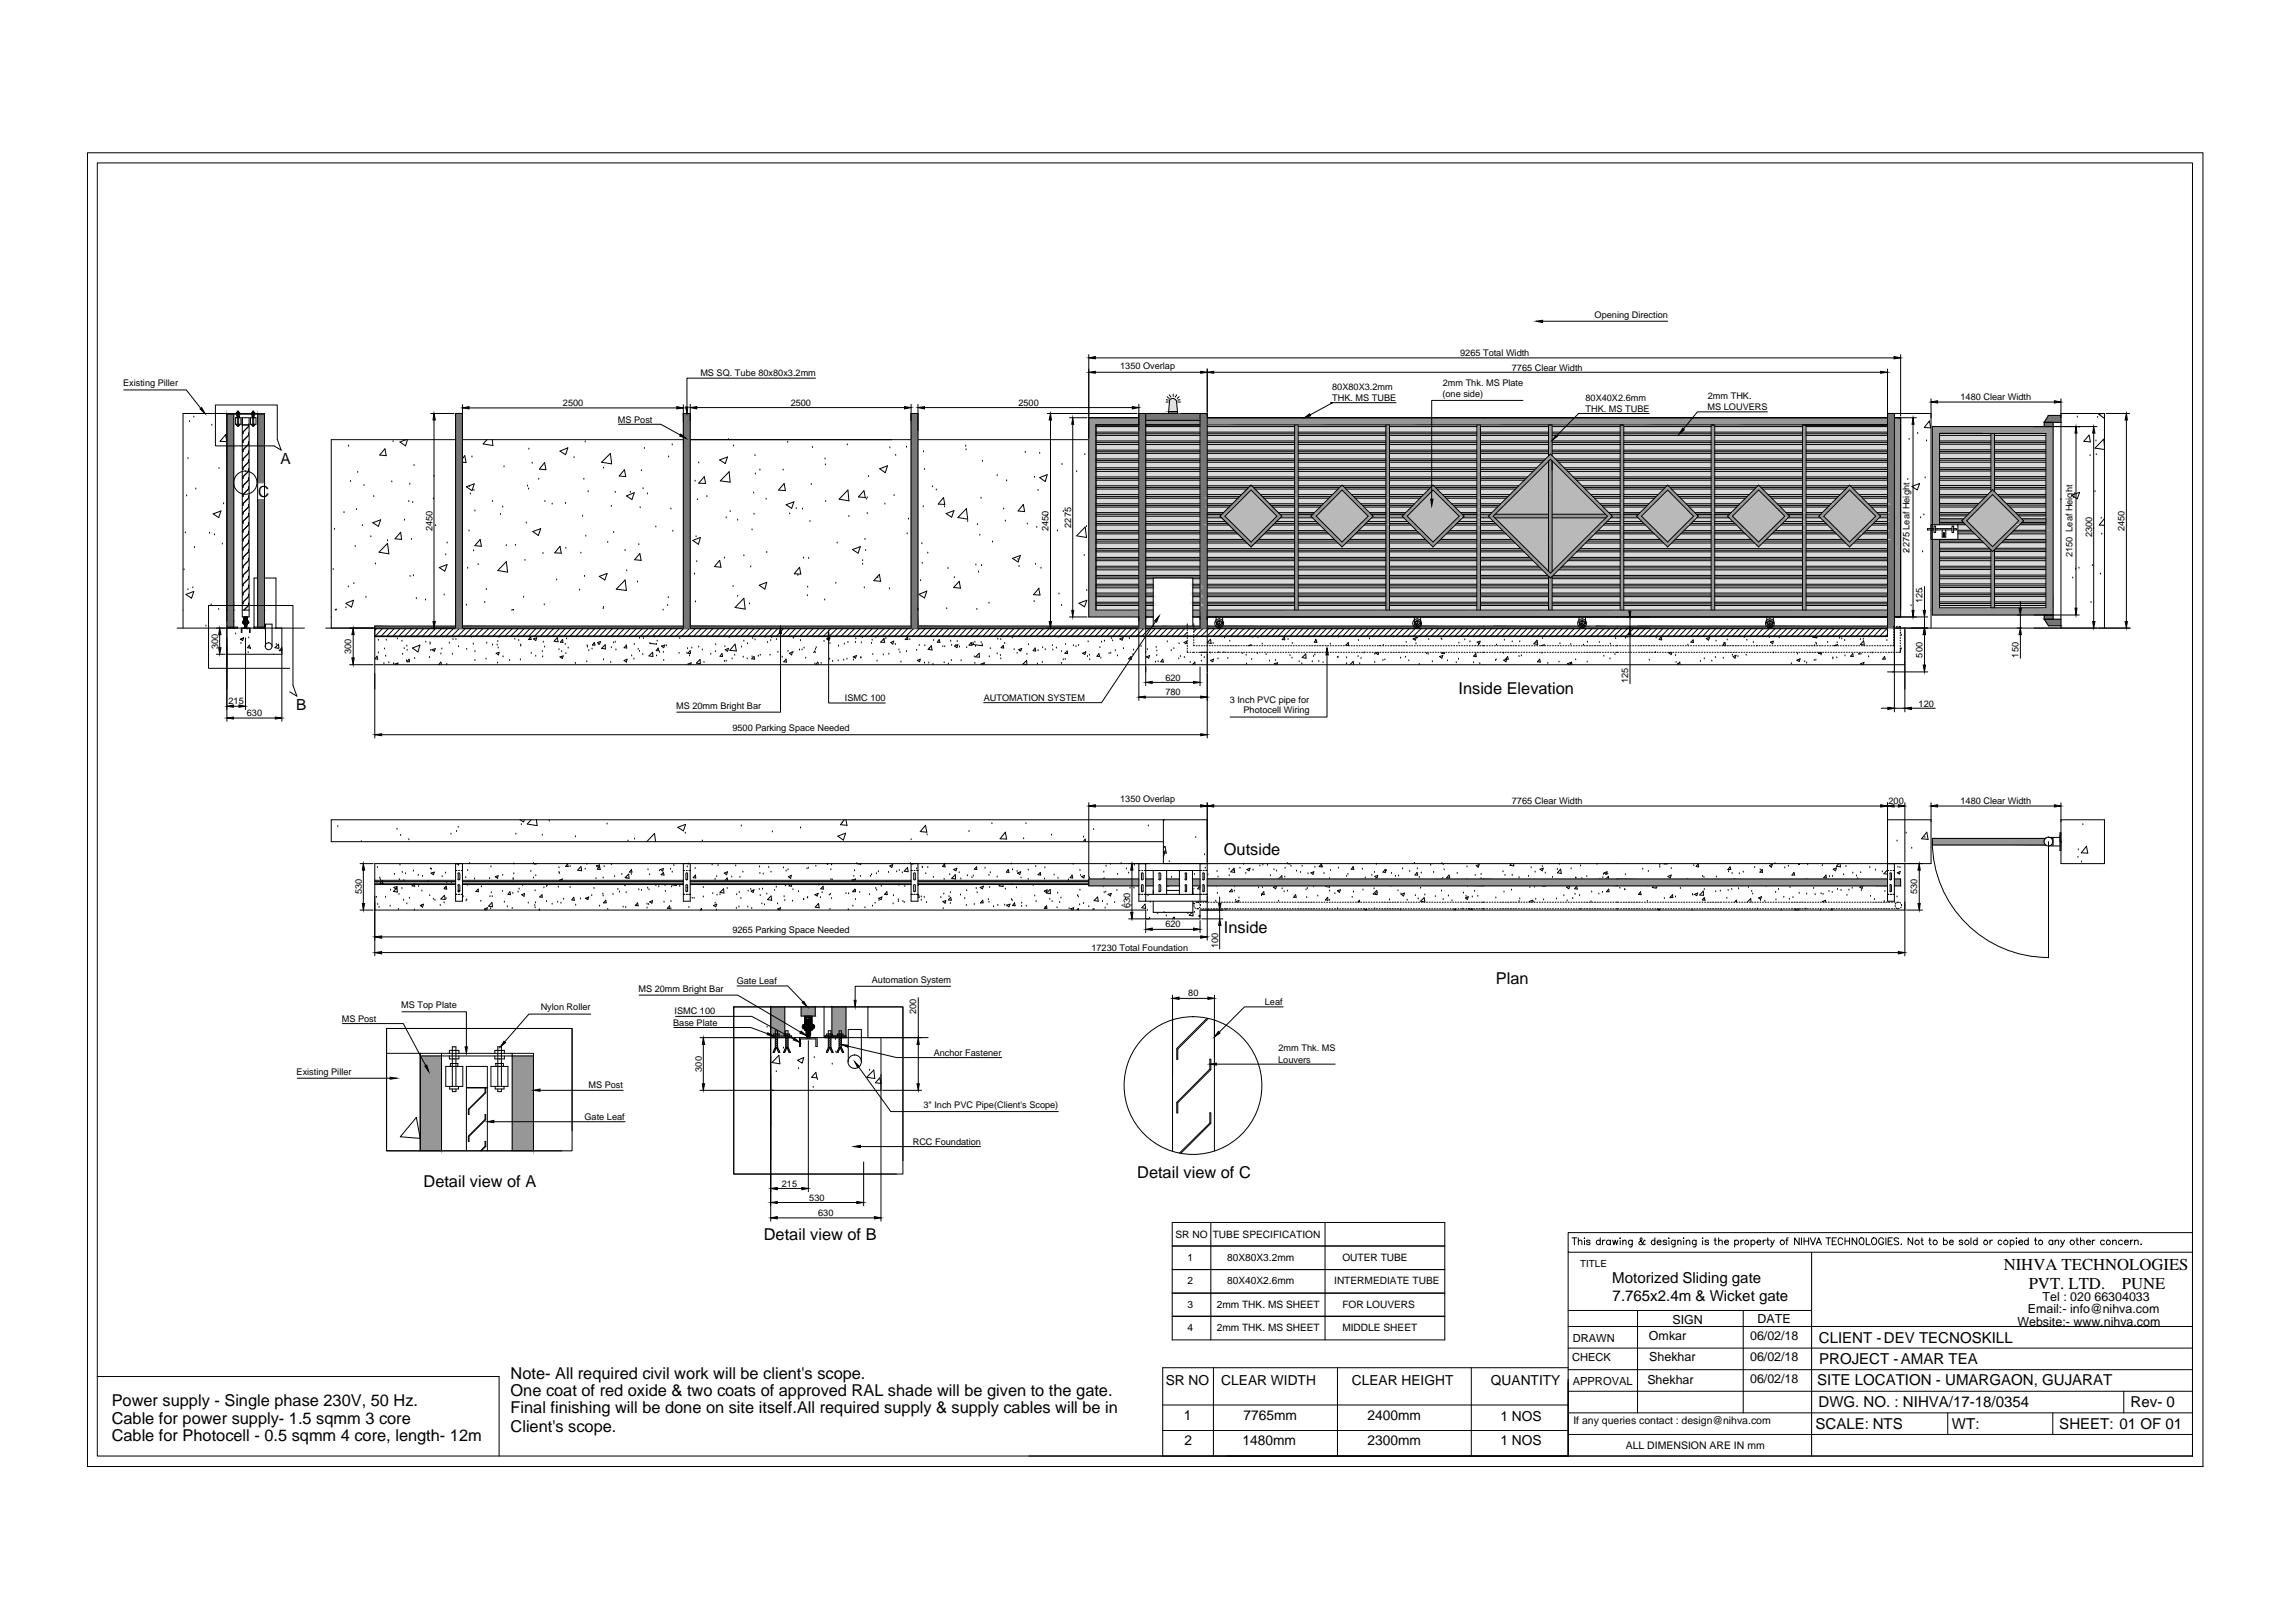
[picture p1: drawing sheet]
<svg xmlns="http://www.w3.org/2000/svg" width="297mm" height="210mm" viewBox="0 0 297 210" stroke-linecap="round" stroke-linejoin="round" font-family="sans-serif">
<defs><g id="words">
<g font-size="2.2">
<text x="259.2" y="164.3">NIHVA TECHNOLOGIES</text>
<text x="262.5" y="166.8">PVT. LTD.</text>
<text x="274.5" y="166.8">PUNE</text>
</g>
<g font-size="2.1">
<text x="188.7" y="89.8">Inside Elevation</text>
<text x="158.3" y="110.7">Outside</text>
<text x="158.3" y="120.7">Inside</text>
<text x="193.5" y="127.3">Plan</text>
<text x="54.8" y="153.7">Detail view of A</text>
<text x="147.1" y="152.5">Detail view of C</text>
<text x="98.8" y="160.5">Detail view of B</text>
<text x="66.1" y="178.5">Note- All required civil work will be client's scope.</text>
<text x="14.4" y="181.9">Power supply - Single phase 230V, 50 Hz.</text>
<text x="14.4" y="184.2">Cable for power supply- 1.5 sqmm 3 core</text>
<text x="66.1" y="180.6">One coat of red oxide &amp; two coats of approved RAL shade will be given to the gate.</text>
<text x="66.1" y="182.9">Final finishing will be done on site itself.All required supply &amp; supply cables will be in</text>
<text x="66.1" y="185.4">Client's scope.</text>
<text x="14.4" y="186.4">Cable for Photocell - 0.5 sqmm 4 core, length- 12m</text>
</g>
<g font-size="2">
<text x="33.4" y="64.3">C</text>
<text x="36.3" y="60">A</text>
<text x="38.3" y="91.9">B</text>
</g>
<g font-size="1.9">
<text x="208.6" y="166">Motorized Sliding gate</text>
<text x="208.6" y="168.4">7.765x2.4m &amp; Wicket gate</text>
<text x="235.3" y="173.8">CLIENT -DEV TECNOSKILL</text>
<text x="235.1" y="179.3">SITE LOCATION - UMARGAON, GUJARAT</text>
<text x="235.3" y="176.5">PROJECT -AMAR TEA</text>
<text x="234.9" y="184.9">SCALE: NTS</text>
<text x="235.3" y="182.1">DWG. NO. : NIHVA/17-18/0354</text>
<text x="252.5" y="184.9">WT:</text>
<text x="266.4" y="184.9">SHEET: 01 OF 01</text>
<text x="275.6" y="182.1">Rev- 0</text>
</g>
<g font-size="1.8">
<text x="150.8" y="179.2">SR NO</text>
<text x="158" y="179.2">CLEAR WIDTH</text>
<text x="174.9" y="179.2">CLEAR HEIGHT</text>
<text x="192.9" y="179.2">QUANTITY</text>
<text x="153.1" y="183.8">1</text>
<text x="160.9" y="183.8">7765mm</text>
<text x="176.9" y="183.8">2400mm</text>
<text x="194.1" y="183.9">1 NOS</text>
<text x="153.3" y="187">2</text>
<text x="160.8" y="187">1480mm</text>
<text x="176.9" y="187">2300mm</text>
<text x="194.1" y="187">1 NOS</text>
</g>
<g font-size="1.6">
<text x="213.3" y="173.4">Omkar</text>
<text x="216.4" y="171.3">SIGN</text>
<text x="226.4" y="173.4">06/02/18</text>
<text x="227.4" y="171.2">DATE</text>
<text x="261" y="171.5">Website:- www.nihva.com</text>
<text x="262.4" y="170">Email:- info@nihva.com</text>
<text x="264.3" y="168.4">Tel : 020 66304033</text>
<text x="213.1" y="179.1">Shekhar</text>
<text x="213.4" y="176.1">Shekhar</text>
<text x="226.4" y="176.2">06/02/18</text>
<text x="226.4" y="179">06/02/18</text>
</g>
<g font-size="1.4">
<text x="203.5" y="173.7">DRAWN</text>
<text x="203.4" y="176.1">CHECK</text>
<text x="203.5" y="179.3">APPROVAL</text>
<text x="203.6" y="184.3">If any queries contact : design@nihva.com</text>
<text x="210.3" y="187.5">ALL DIMENSION ARE IN mm</text>
</g>
<g font-size="1.3">
<text x="152.1" y="160.3">SR NO</text>
<text x="156.9" y="160.3">TUBE SPECIFICATION</text>
<text x="153.6" y="163.2">1</text>
<text x="153.6" y="166.2">2</text>
<text x="158.8" y="163.2">80X80X3.2mm</text>
<text x="158.8" y="166.2">80X40X2.6mm</text>
<text x="172.6" y="166.2">INTERMEDIATE TUBE</text>
<text x="173.7" y="163.2">OUTER TUBE</text>
<text x="204.4" y="164">TITLE</text>
<text x="153.6" y="169.2">3</text>
<text x="153.6" y="172.3">4</text>
<text x="157.4" y="169.2">2mm THK. MS SHEET</text>
<text x="157.4" y="172.3">2mm THK. MS SHEET</text>
<text x="173.7" y="169.2">FOR LOUVERS</text>
<text x="173.7" y="172.3">MIDDLE SHEET</text>
</g>
<g font-size="1.2">
<text x="206.3" y="41.1">Opening Direction</text>
<text x="144.9" y="47.8">1350 Overlap</text>
<text x="188.9" y="46.1">9265 Total Width</text>
<text x="195.6" y="48">7765 Clear Width</text>
<text x="15.9" y="50">Existing Piller</text>
<text x="72.8" y="52.5">2500</text>
<text x="90.6" y="48.6">MS SQ. Tube 80x80x3.2mm</text>
<text x="102.3" y="52.5">2500</text>
<text x="131.8" y="52.5">2500</text>
<text x="172.4" y="50.5">80X80X3.2mm</text>
<text x="172.4" y="51.9">THK. MS TUBE</text>
<text x="186.6" y="51.4">(one side)</text>
<text x="186.7" y="49.9">2mm Thk. MS Plate</text>
<text x="205.1" y="51.9">80X40X2.6mm</text>
<text x="205.1" y="53.3">THK. MS TUBE</text>
<text x="220.9" y="53">MS LOUVERS</text>
<text x="221" y="51.6">2mm THK.</text>
<text x="253.6" y="51.8">1480 Clear Width</text>
<text x="79.9" y="54.7">MS Post</text>
<text x="55.9" y="68.7" transform="rotate(-90 55.9 68.7)">2450</text>
<text x="135.7" y="68.7" transform="rotate(-90 135.7 68.7)">2450</text>
<text x="138.6" y="68.3" transform="rotate(-90 138.6 68.3)">2275</text>
<text x="247" y="71.5" transform="rotate(-90 247 71.5)">2275 Leaf Height</text>
<text x="270.7" y="69.6" transform="rotate(-90 270.7 69.6)">2300</text>
<text x="274.8" y="68.7" transform="rotate(-90 274.8 68.7)">2450</text>
<text x="268.1" y="72.1" transform="rotate(-90 268.1 72.1)">2150 Leaf Height</text>
<text x="28.2" y="83.9" transform="rotate(-90 28.2 83.9)">300</text>
<text x="248.7" y="78.1" transform="rotate(-90 248.7 78.1)">125</text>
<text x="45.4" y="84.6" transform="rotate(-90 45.4 84.6)">300</text>
<text x="150.8" y="88.1">620</text>
<text x="210.6" y="88.4" transform="rotate(-90 210.6 88.4)">125</text>
<text x="248.7" y="85.1" transform="rotate(-90 248.7 85.1)">500</text>
<text x="261.1" y="85.1" transform="rotate(-90 261.1 85.1)">150</text>
<text x="29.6" y="91.1">215</text>
<text x="31.9" y="92.7">630</text>
<text x="87.5" y="91.7">MS 20mm Bright Bar</text>
<text x="94.8" y="94.6">9500 Parking Space Needed</text>
<text x="109.3" y="90.8">ISMC 100</text>
<text x="127.3" y="90.7">AUTOMATION SYSTEM</text>
<text x="150.8" y="90">780</text>
<text x="159.1" y="90.9">3 Inch PVC pipe for</text>
<text x="160.9" y="92.3">Photocell Wiring</text>
<text x="248.2" y="91.4">120</text>
<text x="144.9" y="103.8">1350 Overlap</text>
<text x="195.6" y="104.1">7765 Clear Width</text>
<text x="244.3" y="104.1">200</text>
<text x="253.6" y="104.1">1480 Clear Width</text>
<text x="46.8" y="115.7" transform="rotate(-90 46.8 115.7)">530</text>
<text x="146.2" y="117.5" transform="rotate(-90 146.2 117.5)">630</text>
<text x="248" y="115.7" transform="rotate(-90 248 115.7)">530</text>
<text x="94.8" y="120.8">9265 Parking Space Needed</text>
<text x="141.2" y="123.1">17230 Total Foundation</text>
<text x="150.8" y="120">620</text>
<text x="157.6" y="122.7" transform="rotate(-90 157.6 122.7)">100</text>
<text x="51.9" y="130.5">MS Top Plate</text>
<text x="69.9" y="130.8">Nylon Roller</text>
<text x="82.6" y="128.3">MS 20mm Bright Bar</text>
<text x="87.3" y="131.3">ISMC 100</text>
<text x="95.3" y="127.3">Gate Leaf</text>
<text x="112.8" y="127.2">Automation System</text>
<text x="118.5" y="131.3" transform="rotate(-90 118.5 131.3)">200</text>
<text x="153.7" y="128.9">80</text>
<text x="163.6" y="130.1">Leaf</text>
<text x="44.2" y="132.2">MS Post</text>
<text x="87.1" y="132.7">Base Plate</text>
<text x="120.8" y="136.6">Anchor Fastener</text>
<text x="165.4" y="137.5">Louvers</text>
<text x="165.4" y="136.1">2mm Thk. MS</text>
<text x="38.4" y="139.1">Existing Piller</text>
<text x="76.1" y="140.8">MS Post</text>
<text x="90.8" y="138.7" transform="rotate(-90 90.8 138.7)">300</text>
<text x="119.5" y="143.4">3&quot; Inch PVC Pipe(Client's Scope)</text>
<text x="75.6" y="144.9">Gate Leaf</text>
<text x="118.1" y="148.1">RCC Foundation</text>
<text x="101.1" y="153.6">215</text>
<text x="104.7" y="155.4">530</text>
<text x="105.8" y="157.4">630</text>
</g>
</g></defs>
<!-- layer: 0 -->
<g fill="none" stroke="#000" stroke-width=".13">
<path d="M11.3 19.8h273.7v170h-273.7zM12.6 21.1h271v167.3h-271zM16 50.5h8.1l1.9 2.3M24.3 59.4h.1M24.5 54.6h.1M25.1 54h.1M27.4 55h.1M27.9 52.4h8v4.5l.5 1.4-1-.6h-7.5zM29.2 56.3l.2 .9-.9-.1zM29.4 53.5v39.8M29.4 53.6h4.8M30.2 53.5v27.8"/>
<path d="M30.5 54.1h.7v.8h-.7zM30.6 53.5v-.1h.4v.1M30.6 53.6v.1h.4v-.1M30.6 53.9h.4v.2h-.4zM30.6 54.9v.1h.4v-.1M30.7 54.9v-1.7h.2v1.7M30.7 55v.2h.2v-.2M31.3 54.1h.9v25.7h-.9zM31.3 55h.9M31.4 56.1h.1M31.4 57.3h.1M31.4 58.5h.1"/>
<path d="M31.4 59.6h.1M31.4 58.2v.3M32.1 55h.1M32.1 56.1h.1M32.1 57.3h.1M32.1 58.5h.1M32.1 59.6h.1M32.1 55v.2l-.7 .7v.2M32.1 56.1v.2l-.7 .8v.2M32.1 57.3v.2M32.1 58.5v.2l-.7 .7v.2M32.1 59.6v.2l-.7 .7v.2"/>
<path d="M32.1 57.5l-.7 .8M32.4 54.1h.7v.8h-.7zM32.6 53.5v-.1h.3v.1M32.6 53.6v.1h.3v-.1M32.6 54.9v.1h.3v-.1M32.6 53.9h.3v.2h-.3zM32.7 54.9v-1.7h.1v1.7M32.7 55v.2h.1v-.2M33.3 53.5v27.8M45.1 57.7h.1M49.8 58.1l.2 .9-.9-.1zM50.9 57.2h.1"/>
<path d="M52.5 56.9l-.8 .3 .8 .5 .2-.8M55.7 53.5h3M56.1 54.4v26M58.9 56.9h-16v24.4M59.8 53.5h-.9v27.8h-16.8M59.8 52.4v28.9h28.6v-28.9M59.8 59.4l.3-.4 .2 .9-.5-.1M59.8 56.9h81.1M60.7 52.8h26.9M61.1 59.1h.1M63 56.9l-.5 .5 1.3 .3-.1-.8M68.4 58.1h.1"/>
<path d="M68.8 59.9h.1M70.5 59.9l.1 .9-.8-.1zM72.4 58.4l1.1-.4-.3 .8zM74.3 59.2h.1M75.7 57.2h.1M77.8 59.8l1.2-1.1 .1 1.3zM80 54.9h5.5l2.5 1.4M83.4 58h.1M86.5 59.1h.1M87 57.6h.1M88.4 53.5h.9M89.3 52.3v29h28.6v-29"/>
<path d="M90.1 52.7h26.9M90.4 59.9h.1M93.1 59.5l1-.4-.3 .9zM94.2 56.9h.1M94.9 57.7h.1M97.7 59h.1M101.9 57.2h.1M105.1 57.9h.1M105.5 48.9h-16.6v3.8M106.7 59.4h.1M109.6 57.6h.1M115.1 58h.1"/>
<path d="M115.9 58.9h.1M117.3 57.9h.1M117.9 53.5h.9M118.8 52.3v29h28.5v-29M119.5 58.5h.1M119.6 52.7h26.9M124.9 57.7h.1M125 58.2h.1M127.1 59.7h.1M132.6 58.5h.1M134.5 58.7h.1M135.5 53.5h11.6"/>
<path d="M135.9 54.4v26M138.4 54.1h2.2M138.8 54.9v24.1M140.3 58.8h.1M140.9 54.1h6.4M140.9 45.9v33.9h6.4M141.7 46.3h103.3M141.7 48.2h13.6M141.8 55.2h5.5M141.8 55.9h5.5M141.8 56.1h5.5M141.8 56.3h5.5"/>
<path d="M141.8 57.1h5.5M141.8 57.3h5.5M141.8 57.5h5.5M141.8 58.3h5.5M141.8 58.5h5.5M141.8 58.7h5.5M141.8 59.4h5.5M141.8 59.6h5.5M141.8 59.8h5.5M147.3 53.5h8.9M147.3 55h-5.5v24h5.5M148.2 53.5v35.2"/>
<path d="M148.2 55h7.1M148.2 55.2h7.1M148.2 54.4h7.1M148.2 55.9h7.1M148.2 56.1h7.1M148.2 56.3h7.1M148.2 57.1h7.1M148.2 57.3h7.1M148.2 57.5h7.1M148.2 58.3h7.1M148.2 58.5h7.1M148.2 58.7h7.1"/>
<path d="M148.2 59.4h7.1M148.2 59.6h7.1M148.2 59.8h7.1M150.8 52h.3M150.9 51.7l.2 .1M151 51.4l.3 .2M151.2 53.3h1.1M151.2 53.3v.2M151.3 51.1l.2 .3M151.3 51.9l-.1 1.4M151.8 51v.3M152.2 51.8a.49 .49 0 0 0-.5-.2 .49 .49 0 0 0-.4 .2"/>
<path d="M152.2 51.9l.1 1.4M152.2 51.1l-.2 .3M152.3 53.3v.2M152.4 52h.3M152.5 51.4l-.2 .2M152.7 51.7l-.3 .1M155.3 53.5v27.8h-7.1M156.2 47.8v47.7M156.2 54.1h88M156.2 55h88M156.2 55.2h11.3M156.2 55.9h11.3"/>
<path d="M156.2 56.1h11.3M156.2 56.3h11.3M156.2 57.1h11.3M156.2 57.3h11.3M156.2 57.5h11.3M156.2 58.3h11.3M156.2 58.5h11.3M156.2 58.7h11.3M156.2 59.4h11.3M156.2 59.6h11.3M156.2 59.8h11.3M157 48.2h86.3"/>
<path d="M167.5 55v24M168 55.2h11.3M168 55v24M168 55.9h11.3M168 56.1h11.3M168 56.3h11.3M168 57.1h11.3M168 57.3h11.3M168 57.5h11.3M168 58.3h11.3M168 58.5h11.3M168 58.7h11.3"/>
<path d="M168 59.4h11.3M168 59.6h11.3M168 59.8h11.3M179.3 55v24M179.8 55.2h11.3M179.8 55v24M179.8 55.9h11.3M179.8 56.1h11.3M179.8 56.3h11.3M179.8 57.1h11.3M179.8 57.3h11.3M179.8 57.5h11.3"/>
<path d="M179.8 58.3h11.3M179.8 58.5h11.3M179.8 58.7h11.3M179.8 59.4h11.3M179.8 59.6h11.3M179.8 59.8h11.3M180.6 52.1h-8.4h.2l-2.9 1.6M191.1 55v24M191.5 55.2h8.8M191.5 55v24M191.5 55.9h8.8M191.5 56.1h8.8"/>
<path d="M191.5 56.3h8.8M191.5 57.1h8.8M191.5 57.3h8.8M191.5 57.5h8.8M191.5 58.3h8.8M191.5 58.5h8.8M191.5 58.7h8.8M191.5 59.4h8.5M191.5 59.6h8.2M191.5 59.8h8M197 51.8h-11.8v12.8M199.6 41.6h16.1"/>
<path d="M200.3 55v4M200.3 59.6v14.3M200.8 55.2h8.8M200.8 55v4M200.8 59.6v14.3M200.8 55.9h8.8M200.8 56.1h8.8M200.8 56.3h8.8M200.8 57.1h8.8M200.8 57.3h8.8M200.8 57.5h8.8M200.8 58.3h8.8"/>
<path d="M200.8 58.5h8.8M200.8 58.7h8.8M201.2 59.4h8.4M201.4 59.6h8.2M201.6 59.8h8M209.6 55v24M210.1 55.2h11.3M210.1 55v24M210.1 55.9h11.3M210.1 56.1h11.3M210.1 56.3h11.3M210.1 57.1h11.3"/>
<path d="M210.1 57.3h11.3M210.1 57.5h11.3M210.1 58.3h11.3M210.1 58.5h11.3M210.1 58.7h11.3M210.1 59.4h11.3M210.1 59.6h11.3M210.1 59.8h11.3M213.4 53.5h-9.2l-2.8 2.9M221.4 55v24M221.8 55.2h11.4M221.8 55v24"/>
<path d="M221.8 55.9h11.4M221.8 56.1h11.4M221.8 56.3h11.4M221.8 57.1h11.4M221.8 57.3h11.4M221.8 57.5h11.4M221.8 58.3h11.4M221.8 58.5h11.4M221.8 58.7h11.4M221.8 59.4h11.4M221.8 59.6h11.4M221.8 59.8h11.4"/>
<path d="M228.7 53.3h-9.1l-1.8 2.2M233.2 55v24M233.7 55.2h10.5M233.7 55v24M233.7 55.9h10.5M233.7 56.1h10.5M233.7 56.3h10.5M233.7 57.1h10.5M233.7 57.3h10.5M233.7 57.5h10.5M233.7 58.3h10.5M233.7 58.5h10.5"/>
<path d="M233.7 58.7h10.5M233.7 59.4h10.5M233.7 59.6h10.5M233.7 59.8h10.5M244.2 53.5h5.6M244.2 47.8v34.6h-195.7M245.1 54.1h.8v24.9v-24.9M245.1 54.1h.8v25.7M245.1 53.5v38.6M245.1 54.1h2.8M245.9 45.9v7.9M247 56.9h.1"/>
<path d="M247.5 54.9v24.1M248.1 56.1h.1M249.2 57.1h.1M249.6 54.5l.2 .9-.9-.1zM249.8 51.6v29.7M250.7 52h15.1M250.9 56.3h6.7M250.9 57.1h6.7M250.9 57.3h6.7M250.9 59.8h6.7M250.9 57.5h6.7M250.9 58.2h6.7"/>
<path d="M250.9 58.4h6.7M250.9 58.6h6.7M250.9 59.4h6.7M250.9 59.6h6.7M257.6 56.1v7.5M258 56.1v7.5M258 56.3h6.7M258 57.1h6.7M258 57.3h6.7M258 59.8h6.7M258 57.5h6.7M258 58.2h6.7"/>
<path d="M258 58.4h6.7M258 58.6h6.7M258 59.4h6.7M258 59.6h6.7M264.5 54.7v.5M264.5 54.7h2.1M265.6 54.7v25.4M266.6 53.5h5.7v27.8M266.6 51.6v29.7M266.6 53.8h-1.6l-.5 .9M268.6 56v22.7M268.7 54h.1"/>
<path d="M269 55.3h.1M270.3 56.3l.1 .9-.8-.1zM270.4 59h.1M270.9 56v24.4M271.2 57.1h.1M271.2 58.8h.1M271.3 55.2h-21.3v24.4h19M271.4 54h.1M272 53.5l-.5 .1 .8 .5M272.3 57.7l-.1-.9-1.2 1.2 1.3 .2M272.5 53.5h3M275.1 54.4v26"/>
<path d="M23.8 73.7h.1M24 69h.1M24.1 76.9l1-.4-.3 .9zM24.1 64.2h.1M24.3 76.3h.1M24.9 76.1h.1M25.2 70.9h.1M25.3 63.3h.1M27.1 69h.1M27.3 78.3h.1M27.6 66.5l1-.4-.3 .9zM27.7 69.2h.1"/>
<path d="M28.3 78.9h.1M28.3 60.6h.1M28.8 70.4h.1M28.9 65.2h.1M31.3 79h.9M31.4 60.7h.1M31.4 61.9h.1M31.4 63.1h.1M31.4 64.3h.1M31.4 65.4h.1M31.4 66.5h.1M31.4 67.7h.1"/>
<path d="M31.4 68.9h.1M31.4 70h.1M31.4 71.2h.1M31.4 72.3h.1M31.4 73.5h.1M31.4 74.7h.1M31.4 75.8h.1M31.4 77h.1M31.4 78.1h.1M31.4 67.5v.2M31.4 76.8v.2M31.8 80v1.2"/>
<path d="M32.1 60.7h.1M32.1 61.9h.1M32.1 63.1h.1M32.1 64.3h.1M32.1 65.4h.1M32.1 66.5h.1M32.1 67.7h.1M32.1 68.9h.1M32.1 70h.1M32.1 71.2h.1M32.1 72.3h.1M32.1 73.5h.1"/>
<path d="M32.1 74.7h.1M32.1 75.8h.1M32.1 77h.1M32.1 78.1h.1M32.1 60.7v.3M32.1 61.9v.2l-.7 .8v.2M32.1 63.1v.2l-.7 .7v.3M32.1 64.3v.2l-.7 .7v.2M32.1 65.4v.2l-.7 .7v.2M32.1 66.5v.3l-.7 .7M32.1 67.7v.2l-.7 .8v.2M32.1 68.9v.2l-.7 .7v.2"/>
<path d="M32.1 70v.3l-.7 .7M32.1 71.2v.2l-.7 .7v.2M32.1 72.3v.3l-.7 .7v.2M32.1 73.5v.2M32.1 74.7v.2l-.7 .7v.2M32.1 75.8v.3l-.7 .7M32.1 77v.2l-.7 .7v.2M32.1 78.1v.3M32.1 61l-.7 .7v.2M32.1 70.2l-.7 .8v.2M32.1 73.7l-.7 .7v.3M32.1 61l-.7 .7"/>
<path d="M32.1 66.8l-.7 .7M32.1 73.7l-.7 .8M32.1 76l-.7 .8M32.1 78.4l-.5 .6M33.3 74.8h-.4v6.5M34.2 74.8h1.5v6.5M43.1 73.7h.1M43.3 68.5h.1M43.4 79l.1-.2v.2M44.5 66.3h.1M44.8 78.7h.1M44.8 78.1l.9-.4-.2 .9-.7-.5"/>
<path d="M45.1 75.9h.1M45.4 62.3h.1M45.8 75.5h.1M45.9 70.7h.1M46.1 66h.1M46.3 61.1h.1M46.9 68h.1M47.1 62.8h.1M47.3 77.3h.1M48 69.5h.1M48.2 67.6l1-.3-.2 .8zM48.4 64.3h.1"/>
<path d="M48.6 73h.1M50.1 70h.1M50.1 70.3l.2 1.4-1.3-.2zM50.7 62.4h.1M51.8 68.9l.2 .9-.9-.1zM52.3 67.3h.1M52.9 64.9h.1M53 62.7h.1M53.1 74.6h.1M53.2 69.8h.1M53.4 65h.1M53.5 74.5h.1"/>
<path d="M53.6 60.2h.1M53.9 77.5h.1M55 77.6h.1M56.1 64.6h.1M56.1 61.6h.1M56.4 68h.1M56.8 73.4l1-.3-.3 .8zM57.5 77h.1M57.7 71.8h.1M57.8 70.3h.1M60.3 78.3h.1M60.3 63l1.1-.4-.3 .9z"/>
<path d="M60.5 73.5h.1M60.7 68.7h.1M60.7 62.9h.1M60.8 63.9h.1M61.3 71.3h.1M61.3 63.5h.1M61.4 66.1h.1M61.9 73.1h.1M62.1 69.8l.2 .9-.9-.1zM62.7 78h.1M62.9 76.3h.1M63.7 64.9h.1"/>
<path d="M64.7 66.6h.1M65 65.6h.1M65.2 60.4h.1M65.5 70.6h.1M65.5 72.7l.2 1.3-1.3-.2zM66.2 79l.2-.1v.1M66.7 70.6h.1M67.7 77.3h.1M67.9 72.5h.1M68.1 67.7h.1M68.3 62.9h.1M68.4 63.3h.1"/>
<path d="M68.9 68.8l1-.4-.2 .9zM69.7 62h.1M70.2 71.6h.1M70.4 78.3h.1M70.5 64.9h.1M71.4 65.2h.1M72 75.1h.1M72.4 70.7l.2 .9-.8-.1zM73.2 65.2h.1M73.2 71h.1M75 76.4h.1M75.2 71.6h.1"/>
<path d="M75.4 66.8h.1M75.5 62h.1M75.6 74.6h.1M75.8 69.4h.1M76.1 63.6h.1M77.5 74.6l1-.4-.3 .9zM78 78.8h.1M78.1 78.6h.1M78.1 60.6h.1M78.6 70.2h.1M79.1 65.5h.1M79.4 68.9h.1"/>
<path d="M79.6 63.7h.1M80.8 60.8l.2 .9-.9-.1zM80.9 71.2h.1M80.9 75.1l.1 1.3-1.3-.2zM81 64.2l1.1-.4-.3 .8zM81.1 73.9h.1M81.5 63.7h.1M82.5 75.3h.1M82.6 70.5h.1M82.8 71.6l.1 .9-.8-.1zM82.8 65.7h.1M83 60.9h.1"/>
<path d="M83.2 63.2h.1M83.7 63.9h.1M84.9 68.2h.1M85.8 79h.1M86.4 78.4h.1M86.5 77.3h.1M86.8 65.9h.1M87.1 68.7h.1M89.6 69.9l1-.3-.2 .8zM89.8 74.3h.1M89.9 62.3h.1M90 77.9h.1"/>
<path d="M90.1 69.5h.1M90.1 72.7h.1M90.2 64.7h.1M91.1 61.7l.2 .9-.9-.1zM91.5 64.3h.1M93.1 72.5l.2 .9-.9-.1zM93.7 72.2h.1M94 67h.1M94.3 61l.2 1.4-1.3-.2zM94.5 66.2h.1M94.8 75.9h.1M95.4 77.2h.1"/>
<path d="M95.4 67.3h.1M96.2 71.9h.1M96.2 77.4l.2 1.4-1.3-.2zM97 78.1h.1M97.1 73.4h.1M97.3 68.6h.1M97.5 63.8h.1M97.6 66.5h.1M97.7 61.3h.1M98.2 75.7l1-.3-.3 .8zM98.3 60.8h.1M99.1 64.6h.1"/>
<path d="M99.2 71.5h.1M101.3 60.8h.1M101.4 62.6l.2 .9-.9-.1zM101.7 65.3l1-.4-.3 .9zM102.2 66.5h.1M103 65.8h.1M103.2 74.5h.1M103.4 73.4l.2 .9h-.8zM103.8 65.9h.1M103.9 72.2h.1M104.5 77.1h.1M104.5 76h.1"/>
<path d="M104.6 72.3h.1M104.8 67.5h.1M105 62.7h.1M106.7 77.6h.1M106.8 60.2h.1M106.8 64.9h.1M108.1 75.5h.1M108.3 70.3h.1M109.7 63.4l.1 1.4-1.2-.2zM109.8 66.8h.1M110.3 71.1l1-.4-.3 .9zM111.6 72.6h.1"/>
<path d="M111.6 73h.1M111.8 63.5l.1 .9-.8-.1zM111.8 76.1h.1M111.9 69.8h.1M112 71.2h.1M112.1 64.6h.1M112.2 66.5h.1M112.2 64.4h.1M112.4 61.7h.1M113.6 74.8h.1M113.8 74.3l.1 .9-.9-.1zM113.8 60.7l1-.4-.3 .9z"/>
<path d="M114.5 65.2h.1M115.1 76.2h.1M115.7 64.1h.1M117.4 69.1h.1M117.5 67.2h.1M118.9 76.9l1-.4-.3 .9zM119.1 75.1h.1M119.3 70.4h.1M119.3 72.9h.1M119.4 65.6h.1M119.6 60.7h.1M120 71.6h.1"/>
<path d="M120.6 63h.1M121.1 63.4h.1M122.1 64.4l.1 .9-.8-.1zM122.2 65.6h.1M122.4 66.5l1-.4-.3 .8zM122.5 78.8h.1M122.7 73.6h.1M123.5 74.8h.1M124.1 75.2l.2 .9-.9-.1zM125 65.8l.2 1.4-1.3-.2zM125.2 67.5h.1M126.3 73.1h.1"/>
<path d="M126.4 78.9h.1M126.5 67.9h.1M126.6 74h.1M126.8 69.3h.1M126.9 64.5h.1M127 73.2h.1M127.9 78.1h.1M128.4 70.1h.1M129 61.6h.1M129.9 65.9h.1M130.1 67.4h.1M130.2 62.2h.1"/>
<path d="M131 72.3l1-.4-.3 .8zM131.7 72.4h.1M131.8 73.3h.1M132.4 65.3l.2 .9-.9-.1zM132.9 67.8h.1M133.8 77.9h.1M133.8 61.8h.1M134 73h.1M134.1 68.2h.1M134.3 63.5h.1M134.4 76.1l.1 .9h-.8l.7-.9M134.5 61.8l1-.4-.3 .9z"/>
<path d="M134.7 73.5h.1M135.5 66.7h.1M136.8 68.7h.1M137 76.9h.1M137.3 78.4h.1M137.4 60.1h.1M137.6 66.2h.1M138.4 79.8h2.2M139.3 61h.1M139.6 78.1l1-.4-.3 .8zM140.3 71.9h.1M140.4 68.2l.2 1.4-1.3-.3z"/>
<path d="M140.6 68.2h.1M140.6 76.4h.1M140.8 71.2h.1M141.8 66.5h5.5M141.8 60.5h5.5M141.8 60.7h5.5M141.8 61h5.5M141.8 61.7h5.5M141.8 61.9h5.5M141.8 62.1h5.5M141.8 62.9h5.5M141.8 63.1h5.5"/>
<path d="M141.8 63.3h5.5M141.8 64h5.5M141.8 64.3h5.5M141.8 64.5h5.5M141.8 65.2h5.5M141.8 65.4h5.5M141.8 65.6h5.5M141.8 66.3h5.5M141.8 66.8h5.5M141.8 67.5h5.5M141.8 67.7h5.5M141.8 67.9h5.5"/>
<path d="M141.8 68.7h5.5M141.8 68.9h5.5M141.8 69.1h5.5M141.8 69.8h5.5M141.8 70h5.5M141.8 70.3h5.5M141.8 71h5.5M141.8 71.2h5.5M141.8 71.4h5.5M141.8 72.1h5.5M141.8 72.3h5.5M141.8 72.6h5.5"/>
<path d="M141.8 73.3h5.5M141.8 73.5h5.5M141.8 73.7h5.5M141.8 74.5h5.5M141.8 74.7h5.5M141.8 74.9h5.5M141.8 75.6h5.5M141.8 75.8h5.5M141.8 76.1h5.5M141.8 76.8h5.5M141.8 77h5.5M141.8 77.2h5.5"/>
<path d="M141.8 77.9h5.5M141.8 78.1h5.5M141.8 78.4h5.5M148.2 79.8h1M148.2 66.5h7.1M148.2 79h1M148.2 60.5h7.1M148.2 60.7h7.1M148.2 61h7.1M148.2 61.7h7.1M148.2 61.9h7.1M148.2 62.1h7.1"/>
<path d="M148.2 62.9h7.1M148.2 63.1h7.1M148.2 63.3h7.1M148.2 64h7.1M148.2 64.3h7.1M148.2 64.5h7.1M148.2 65.2h7.1M148.2 65.4h7.1M148.2 65.6h7.1M148.2 66.3h7.1M148.2 66.8h7.1M148.2 67.5h7.1"/>
<path d="M148.2 67.7h7.1M148.2 67.9h7.1M148.2 68.7h7.1M148.2 68.9h7.1M148.2 69.1h7.1M148.2 69.8h7.1M148.2 70h7.1M148.2 70.3h7.1M148.2 71h7.1M148.2 71.2h7.1M148.2 71.4h7.1M148.2 72.1h7.1"/>
<path d="M148.2 72.3h7.1M148.2 72.6h7.1M148.2 73.3h7.1M148.2 73.5h7.1M148.2 73.7h7.1M148.2 74.5h7.1M148.2 74.7h7.1M148.2 74.9h1M148.2 75.6h1M148.2 75.8h1M148.2 76.1h1M148.2 76.8h1"/>
<path d="M148.2 77h1M148.2 77.2h1M148.2 77.9h1M148.2 78.1h1M148.2 78.4h1M154.3 79.8h1M154.3 79h1M154.3 74.9h1M154.3 75.6h1M154.3 75.8h1M154.3 76.1h1M154.3 76.8h1"/>
<path d="M154.3 77h1M154.3 77.2h1M154.3 77.9h1M154.3 78.1h1M154.3 78.4h1M156.2 79.8h88M156.2 67h1.8M156.2 66.5h1.8M156.2 79h88M156.2 60.5h11.3M156.2 60.7h11.3M156.2 61h11.3"/>
<path d="M156.2 61.7h11.3M156.2 61.9h11.3M156.2 62.1h11.3M156.2 62.9h5.6M156.2 63.1h5.3M156.2 63.3h5.1M156.2 64h4.4M156.2 64.3h4.2M156.2 64.5h4M156.2 65.2h3.2M156.2 65.4h3M156.2 65.6h2.8"/>
<path d="M156.2 66.3h2.1M156.2 67.5h2.4M156.2 67.7h2.6M156.2 67.9h2.8M156.2 68.7h3.5M156.2 68.9h3.7M156.2 69.1h4M156.2 69.8h4.6M156.2 70h4.9M156.2 70.3h5.1M156.2 71h11.3M156.2 71.2h11.3"/>
<path d="M156.2 71.4h11.3M156.2 72.1h11.3M156.2 72.3h11.3M156.2 72.6h11.3M156.2 73.3h11.3M156.2 73.5h11.3M156.2 73.7h11.3M156.2 74.5h11.3M156.2 74.7h11.3M156.2 74.9h11.3M156.2 75.6h11.3M156.2 75.8h11.3"/>
<path d="M156.2 76.1h11.3M156.2 76.8h11.3M156.2 77h11.3M156.2 77.2h11.3M156.2 77.9h11.3M156.2 78.1h11.3M156.2 78.4h11.3M157.3 79.8v.8l.3 .3h.3l.3-.3v-.8M157.8 66.8l4.1-4 3.9 4-3.9 4zM158.5 66.8l3.4-3.4 3.3 3.4-3.3 3.3zM161.9 62.9h5.6M162.2 63.1h5.3"/>
<path d="M162.4 63.3h5.1M162.4 70.3h5.1M162.6 70h4.9M162.8 69.8h4.7M163.1 64h4.4M163.3 64.3h4.2M163.5 64.5h4M163.5 69.1h4M163.8 68.9h3.7M164 68.7h3.5M164.2 65.2h3.3M164.4 65.4h3.1"/>
<path d="M164.7 65.6h2.8M164.7 67.9h2.8M164.9 67.7h2.6M165.1 67.5h2.4M165.4 66.3h2.1M165.6 67h1.9M165.6 66.5h1.9M168 67h1.9M168 66.5h1.9M168 60.5h11.3M168 60.7h11.3M168 61h11.3"/>
<path d="M168 61.7h11.3M168 61.9h11.3M168 62.1h11.3M168 62.9h5.5M168 63.1h5.3M168 63.3h5.1M168 64h4.4M168 64.3h4.2M168 64.5h3.9M168 65.2h3.2M168 65.4h3M168 65.6h2.8"/>
<path d="M168 66.3h2.1M168 67.5h2.3M168 67.7h2.5M168 67.9h2.8M168 68.7h3.5M168 68.9h3.7M168 69.1h3.9M168 69.8h4.6M168 70h4.9M168 70.3h5.1M168 71h11.3M168 71.2h11.3"/>
<path d="M168 71.4h11.3M168 72.1h11.3M168 72.3h11.3M168 72.6h11.3M168 73.3h11.3M168 73.5h11.3M168 73.7h11.3M168 74.5h11.3M168 74.7h11.3M168 74.9h11.3M168 75.6h11.3M168 75.8h11.3"/>
<path d="M168 76.1h11.3M168 76.8h11.3M168 77h11.3M168 77.2h11.3M168 77.9h11.3M168 78.1h11.3M168 78.4h11.3M169.6 66.8l4-4 4 4-4 4zM173.6 63.4l3.4 3.4-3.4 3.3-3.3-3.3zM173.7 62.9h5.6M173.9 63.1h5.4M174.1 63.3h5.2"/>
<path d="M174.2 70.3h5.1M174.4 70h4.9M174.6 69.8h4.7M174.9 64h4.4M175.1 64.3h4.2M175.3 64.5h4M175.3 69.1h4M175.5 68.9h3.8M175.8 68.7h3.5M176 65.2h3.3M176.2 65.4h3.1M176.5 65.6h2.8"/>
<path d="M176.5 67.9h2.8M176.7 67.7h2.6M176.9 67.5h2.4M177.2 66.3h2.1M177.4 67h1.9M177.4 66.5h1.9M179.8 67h1.8M179.8 66.5h1.8M179.8 60.5h11.3M179.8 60.7h11.3M179.8 61h11.3M179.8 61.7h11.3"/>
<path d="M179.8 61.9h11.3M179.8 62.1h11.3M179.8 62.9h5.5M179.8 63.1h5.3M179.8 63.3h5.1M179.8 64h4.4M179.8 64.3h4.2M179.8 64.5h3.9M179.8 65.2h3.2M179.8 65.4h3M179.8 65.6h2.8M179.8 66.3h2"/>
<path d="M179.8 67.5h2.3M179.8 67.7h2.5M179.8 67.9h2.8M179.8 68.7h3.5M179.8 68.9h3.7M179.8 69.1h3.9M179.8 69.8h4.6M179.8 70h4.8M179.8 70.3h5.1M179.8 71h11.3M179.8 71.2h11.3M179.8 71.4h11.3"/>
<path d="M179.8 72.1h11.3M179.8 72.3h11.3M179.8 72.6h11.3M179.8 73.3h11.3M179.8 73.5h11.3M179.8 73.7h11.3M179.8 74.5h11.3M179.8 74.7h11.3M179.8 74.9h11.3M179.8 75.6h11.3M179.8 75.8h11.3M179.8 76.1h11.3"/>
<path d="M179.8 76.8h11.3M179.8 77h11.3M179.8 77.2h11.3M179.8 77.9h11.3M179.8 78.1h11.3M179.8 78.4h11.3M183 79.8v.8l.3 .3h.2l.3-.3v-.8M185.4 62.8l4 4-4 4-4-4zM185.4 63.4l3.4 3.4-3.4 3.3-3.4-3.3zM185.5 62.9h5.6M185.7 63.1h5.4M185.9 63.3h5.2"/>
<path d="M185.9 70.3h5.2M186.2 70h4.9M186.4 69.8h4.7M186.7 64h4.4M186.9 64.3h4.2M187.1 64.5h4M187.1 69.1h4M187.3 68.9h3.8M187.6 68.7h3.5M187.8 65.2h3.3M188 65.4h3.1M188.3 65.6h2.8"/>
<path d="M188.3 67.9h2.8M188.5 67.7h2.6M188.7 67.5h2.4M189 66.3h2.1M189.2 67h1.9M189.2 66.5h1.9M191.5 67h1.3M191.5 66.5h1.3M191.5 60.5h7.3M191.5 60.7h7.1M191.5 61h6.8M191.5 61.7h6.1"/>
<path d="M191.5 61.9h5.9M191.5 62.1h5.7M191.5 62.9h5M191.5 63.1h4.8M191.5 63.3h4.5M191.5 64h3.8M191.5 64.3h3.6M191.5 64.5h3.4M191.5 65.2h2.7M191.5 65.4h2.4M191.5 65.6h2.2M191.5 66.3h1.5"/>
<path d="M191.5 67.5h1.8M191.5 67.7h2M191.5 67.9h2.2M191.5 68.7h2.9M191.5 68.9h3.1M191.5 69.1h3.4M191.5 69.8h4.1M191.5 70h4.3M191.5 70.3h4.5M191.5 71h5.2M191.5 71.2h5.4M191.5 71.4h5.7"/>
<path d="M191.5 72.1h6.4M191.5 72.3h6.6M191.5 72.6h6.8M191.5 73.3h7.6M191.5 73.5h7.8M191.5 73.7h8M191.5 74.5h8.7M191.5 74.7h8.9M191.5 74.9h8.8M191.5 75.6h8.8M191.5 75.8h8.8M191.5 76.1h8.8"/>
<path d="M191.5 76.8h8.8M191.5 77h8.8M191.5 77.2h8.8M191.5 77.9h8.8M191.5 78.1h8.8M191.5 78.4h8.8M192.5 66.8l8.1-8 8 8-8 8zM193.2 66.8l7.4-7.4 7.4 7.4-7.4 7.4zM193.4 67h6.9M193.4 66.5h6.9M200.3 74.6v4.4M200.7 74.7h8.9"/>
<path d="M200.8 67h6.9M200.8 66.5h6.9M200.8 74.6v4.4M200.8 74.9h8.8M200.8 75.6h8.8M200.8 75.8h8.8M200.8 76.1h8.8M200.8 76.8h8.8M200.8 77h8.8M200.8 77.2h8.8M200.8 77.9h8.8M200.8 78.1h8.8"/>
<path d="M200.8 78.4h8.8M200.9 74.5h8.7M201.6 73.7h8M201.9 73.5h7.7M202.1 73.3h7.5M202.3 60.5h7.3M202.6 60.7h7M202.8 61h6.8M202.8 72.6h6.8M203 72.3h6.6M203.3 72.1h6.3M203.5 61.7h6.1"/>
<path d="M203.7 61.9h5.9M203.9 62.1h5.7M203.9 71.4h5.7M204.2 71.2h5.4M204.3 79.8v.8l.3 .3h.2l.3-.3v-.8M204.4 71h5.2M204.7 62.9h4.9M204.9 63.1h4.7M205.1 63.3h4.5M205.1 70.3h4.5M205.3 70h4.3M205.5 69.8h4.1"/>
<path d="M205.8 64h3.8M206.1 64.3h3.5M206.3 64.5h3.3M206.3 69.1h3.3M206.5 68.9h3.1M206.7 68.7h2.9M207 65.2h2.6M207.2 65.4h2.4M207.4 65.6h2.2M207.4 67.9h2.2M207.7 67.7h1.9M207.9 67.5h1.7"/>
<path d="M208.1 66.3h1.5M208.3 67h1.3M208.3 66.5h1.3M210.1 67h1.8M210.1 66.5h1.8M210.1 60.5h11.3M210.1 60.7h11.3M210.1 61h11.3M210.1 61.7h11.3M210.1 61.9h11.3M210.1 62.1h11.3M210.1 62.9h5.6"/>
<path d="M210.1 63.1h5.3M210.1 63.3h5.1M210.1 64h4.4M210.1 64.3h4.2M210.1 64.5h4M210.1 65.2h3.2M210.1 65.4h3M210.1 65.6h2.8M210.1 66.3h2.1M210.1 67.5h2.3M210.1 67.7h2.6M210.1 67.9h2.8"/>
<path d="M210.1 68.7h3.5M210.1 68.9h3.7M210.1 69.1h4M210.1 69.8h4.6M210.1 70h4.9M210.1 70.3h5.1M210.1 71h11.3M210.1 71.2h11.3M210.1 71.4h11.3M210.1 72.1h11.3M210.1 72.3h11.3M210.1 72.6h11.3"/>
<path d="M210.1 73.3h11.3M210.1 73.5h11.3M210.1 73.7h11.3M210.1 74.5h11.3M210.1 74.7h11.3M210.1 74.9h11.3M210.1 75.6h11.3M210.1 75.8h11.3M210.1 76.1h11.3M210.1 76.8h11.3M210.1 77h11.3M210.1 77.2h11.3"/>
<path d="M210.1 77.9h11.3M210.1 78.1h11.3M210.1 78.4h11.3M210.9 78.1v.9M210.9 79.8v1.5M215.7 62.8l4 4-4 4-4-4zM215.7 63.4l3.4 3.4-3.4 3.3-3.3-3.3zM215.8 62.9h5.6M216 63.1h5.4M216.3 63.3h5.1M216.3 70.3h5.1M216.5 70h4.9"/>
<path d="M216.7 69.8h4.7M217 64h4.4M217.2 64.3h4.2M217.4 64.5h4M217.4 69.1h4M217.6 68.9h3.8M217.9 68.7h3.5M218.1 65.2h3.3M218.3 65.4h3.1M218.6 65.6h2.8M218.6 67.9h2.8M218.8 67.7h2.6"/>
<path d="M219 67.5h2.4M219.3 66.3h2.1M219.5 67h1.9M219.5 66.5h1.9M221.8 67h1.9M221.8 66.5h1.9M221.8 60.5h11.4M221.8 60.7h11.4M221.8 61h11.4M221.8 61.7h11.4M221.8 61.9h11.4M221.8 62.1h11.4"/>
<path d="M221.8 62.9h5.6M221.8 63.1h5.4M221.8 63.3h5.2M221.8 64h4.5M221.8 64.3h4.3M221.8 64.5h4M221.8 65.2h3.3M221.8 65.4h3.1M221.8 65.6h2.9M221.8 66.3h2.2M221.8 67.5h2.4M221.8 67.7h2.6"/>
<path d="M221.8 67.9h2.9M221.8 68.7h3.6M221.8 68.9h3.8M221.8 69.1h4M221.8 69.8h4.7M221.8 70h5M221.8 70.3h5.2M221.8 71h11.4M221.8 71.2h11.4M221.8 71.4h11.4M221.8 72.1h11.4M221.8 72.3h11.4"/>
<path d="M221.8 72.6h11.4M221.8 73.3h11.4M221.8 73.5h11.4M221.8 73.7h11.4M221.8 74.5h11.4M221.8 74.7h11.4M221.8 74.9h11.4M221.8 75.6h11.4M221.8 75.8h11.4M221.8 76.1h11.4M221.8 76.8h11.4M221.8 77h11.4"/>
<path d="M221.8 77.2h11.4M221.8 77.9h11.4M221.8 78.1h11.4M221.8 78.4h11.4M227.5 62.8l4 4-4 4-4-4zM227.5 63.4l3.4 3.4-3.4 3.3-3.4-3.3zM227.6 62.9h5.6M227.8 63.1h5.4M228 63.3h5.2M228.1 70.3h5.1M228.3 70h4.9M228.5 69.8h4.7"/>
<path d="M228.6 79.8v.8l.3 .3h.2l.3-.3v-.8M228.7 64h4.5M229 64.3h4.2M229.2 64.5h4M229.2 69.1h4M229.4 68.9h3.8M229.7 68.7h3.5M229.9 65.2h3.3M230.1 65.4h3.1M230.3 65.6h2.9M230.3 67.9h2.9M230.6 67.7h2.6"/>
<path d="M230.8 67.5h2.4M231.1 66.3h2.1M231.3 67h1.9M231.3 66.5h1.9M233.7 67h1.8M233.7 66.5h1.8M233.7 60.5h10.5M233.7 60.7h10.5M233.7 61h10.5M233.7 61.7h10.5M233.7 61.9h10.5M233.7 62.1h10.5"/>
<path d="M233.7 62.9h5.5M233.7 63.1h5.3M233.7 63.3h5.1M233.7 64h4.4M233.7 64.3h4.1M233.7 64.5h3.9M233.7 65.2h3.2M233.7 65.4h3M233.7 65.6h2.7M233.7 66.3h2M233.7 67.5h2.3M233.7 67.7h2.5"/>
<path d="M233.7 67.9h2.7M233.7 68.7h3.5M233.7 68.9h3.7M233.7 69.1h3.9M233.7 69.8h4.6M233.7 70h4.8M233.7 70.3h5.1M233.7 71h10.5M233.7 71.2h10.5M233.7 71.4h10.5M233.7 72.1h10.5M233.7 72.3h10.5"/>
<path d="M233.7 72.6h10.5M233.7 73.3h10.5M233.7 73.5h10.5M233.7 73.7h10.5M233.7 74.5h10.5M233.7 74.7h10.5M233.7 74.9h10.5M233.7 75.6h10.5M233.7 75.8h10.5M233.7 76.1h10.5M233.7 76.8h10.5M233.7 77h10.5"/>
<path d="M233.7 77.2h10.5M233.7 77.9h10.5M233.7 78.1h10.5M233.7 78.4h10.5M239.3 62.8l4 4-4 4-4-4zM239.3 63.4l3.4 3.4-3.4 3.3-3.4-3.3zM239.4 62.9h4.8M239.6 63.1h4.6M239.8 63.3h4.4M239.8 70.3h4.4M240 70h4.2M240.3 69.8h3.9"/>
<path d="M240.6 64h3.6M240.8 64.3h3.4M241 64.5h3.2M241 69.1h3.2M241.2 68.9h3M241.4 68.7h2.8M241.7 65.2h2.5M241.9 65.4h2.3M242.2 65.6h2M242.2 67.9h2M242.4 67.7h1.8M242.6 67.5h1.6"/>
<path d="M242.8 66.3h1.4M243.1 67h1.1M243.1 66.5h1.1M245.1 79.8h4.3M246.7 71.4h.1M246.8 62.1h.1M247.2 78.4h.1M247.3 62.9l1-.3-.3 .8zM248.5 67h.1M248.6 76.2h.1M248.7 71.4h.1M248.9 66.6h.1"/>
<path d="M249 75.9v3.1M249 79.8v1.5M249.1 61.8h.1M249.8 68.4v-.5h3.5v1.9h-3.5v-1.2M250.2 68.1h.2v.8h-.2zM250.2 68.4h-.8v.2h.8M250.4 68.6h2.1M250.4 68.4h2.1M250.9 67.9v-11.8h13.8v22.6h-13.8v-8.9h5.3M250.9 66.5h3.7M250.9 67.1h3.1M250.9 67.6h3.1"/>
<path d="M250.9 71.2h6.7v7.5M250.9 60.5h6.7M250.9 60.7h6.7M250.9 62.1h6.7M250.9 63.1h6.7M250.9 63.3h6.7M250.9 64h6.3M250.9 65.6h4.7M250.9 66.3h4M250.9 70h5.5M250.9 72.6h6.7M250.9 73.3h6.7"/>
<path d="M250.9 73.5h6.7M250.9 74.9h6.7M250.9 75.8h6.7M250.9 76.8h6.7M250.9 78.4h6.7M250.9 61h6.7M250.9 61.7h6.7M250.9 61.9h6.7M250.9 62.8h6.7M250.9 64.2h6.1M250.9 64.4h5.8M250.9 65.2h5.1"/>
<path d="M250.9 65.4h4.9M250.9 66.8h3.5M250.9 67.7h3.2M250.9 70.2h5.7M250.9 71h6.5M250.9 71.4h6.7M250.9 72.1h6.7M250.9 72.3h6.7M250.9 73.7h6.7M250.9 74.4h6.7M250.9 74.6h6.7M250.9 75.6h6.7"/>
<path d="M250.9 76h6.7M250.9 77h6.7M250.9 77.2h6.7M250.9 77.9h6.7M250.9 78.1h6.7M251.3 68.6v.9h.4v-.9M251.4 68.9h.2v.5h-.2zM252.5 68.1h.2v.8h-.2zM252.7 68.4h.4v.2h-.4M253.3 69.1h2.2M253.3 67.9h1M253.3 68.6h1.7"/>
<path d="M253.3 68.8h1.9M257.8 63.4l4 4-4 4-4-4zM257.8 64l3.4 3.4-3.4 3.3-3.4-3.3zM258 60.5h6.7M258 60.7h6.7M258 62.1h6.7M258 63.1h6.7M258 63.3h6.7M258 72.6h6.7M258 73.3h6.7M258 73.5h6.7M258 74.9h6.7"/>
<path d="M258 75.8h6.7M258 76.8h6.7M258 78.4h6.7M258 61h6.7M258 61.7h6.7M258 61.9h6.7M258 62.8h6.7M258 71.4h6.7M258 72.1h6.7M258 72.3h6.7M258 73.7h6.7M258 74.4h6.7"/>
<path d="M258 74.6h6.7M258 75.6h6.7M258 76h6.7M258 77h6.7M258 77.2h6.7M258 77.9h6.7M258 78.1h6.7M258.2 71h6.5M258.4 64h6.3M258.6 64.2h6.1M258.9 64.4h5.8M259 70.2h5.7"/>
<path d="M259.2 70h5.5M259.4 69.8h5.3M259.6 65.2h5.1M259.8 65.4h4.9M260 65.6h4.7M260.1 69.1h4.6M260.3 68.8h4.4M260.6 68.6h4.1M260.7 66.3h4M261 66.5h3.7M261.2 66.8h3.5M261.3 67.9h3.4"/>
<path d="M261.4 77.9v.8M261.4 79.6v1.7M261.5 67.7h3.2M261.6 67.1h3.1M261.6 67.6h3.1M264.5 79.6v.5M264.7 71.2h-6.7v7.5M266.6 64.6h.1M268 64.1l1-.4-.3 .9zM268.2 74.8h.1M268.3 64.4h.1M268.4 63.9h.1"/>
<path d="M268.5 73.7h.1M269 73.5h.1M270.5 78h.1M270.7 73.2h.1M270.9 68.4h.1M271 63.6h.1M271.8 74.3h.1M271.8 67.1h.1M271.9 69.1h.1M272.3 67.1l-.7 .8 .7 .1M22.9 81.3h16.5M23.7 81.3v-27.8h10.5v27.8"/>
<path d="M26.6 81h.1M28 84.7h1.1M28.4 82.1v1.7M29.4 81.2h1.3v.1M29.4 84.7h7.1M30.2 91.4h.7M30.2 92.9h5.4M30.5 82h.1M31.1 82.7l.4-.1-.1 .3zM31.2 83.3h.1M31.2 81.3v.5h.1v-.5h1v.5h.1v-.5M31.6 80.5h.1"/>
<path d="M31.6 80.6v.1v-.1M31.6 80.5h.4M31.6 80.6v.1M31.6 80.6h.1M31.6 80.4h.3M31.6 80.4v.1l.2-.1 .1 .1v-.1M31.6 80.4l.2 .1 .1-.1M31.6 80.4v.1M31.6 80.7h.3M31.6 80.6h.3M31.6 80.6l.2 .1 .1-.1M31.6 80.7l.2-.1 .1 .1"/>
<path d="M31.7 80.5h.1M31.8 82.6v9.2M31.8 80.5h.1M31.9 80.4l.1 .1M31.9 80.6v.1M32 80.5h.1M32 80.6v.1v-.1M32 80.6l-.1 .1M32 80.6h-.2M32.1 84.5h.1M32.2 82.6h.1M32.3 83.5l.1 .4-.4-.1z"/>
<path d="M32.4 83.9h.1M32.9 81.2h1.3M34.3 83.7v-2.9h.9v2.9M35.6 83.8l.4-.4 .1 .5zM35.7 83.4h.1M36.4 83.9l.1 .3h-.4zM36.5 81.3v12M37.5 86.5h-10.5v-8.1h10.9v10.3l.5 1.4-.9-.6M45.2 86h3.1M45.7 82.1v3M48.5 81.4h195.7M48.5 82.3h195.7"/>
<path d="M48.5 86h197.9M48.7 81.4l-.2 .2M48.8 84.9l.1 .4h-.4zM49 82.8h.1M49 84.5h.1M49.4 95.1h105.9M49.5 81.4l-.9 .9M49.7 85.9h.1M49.8 84h.1M49.9 84.9h.1M50 82.8h.1M50.2 81.4l-.9 .9"/>
<path d="M50.3 85.8h.1M50.9 85.9h.1M51 81.4l-.9 .9M51.2 86l-.1-.1 .4-.1-.1 .2M51.4 82.7h.1M51.7 81.4l-.8 .9M52 83h.1M52.1 84.7h.1M52.3 83.9h.1M52.5 81.4l-.9 .9M52.6 85.5h.1M52.6 83.6h.1"/>
<path d="M52.7 84.2h.1M52.9 85.3l.1 .3h-.4zM53.3 81.4l-.9 .9M53.4 83.9l.9-.4-.2 .9zM53.7 85.2h.1M54 81.4l-.9 .9M54.8 81.4l-.9 .9M55.1 83.1h.1M55.6 85.1h.1M55.6 81.4l-.9 .9M55.6 83.2h.1M55.6 83.4h.1"/>
<path d="M55.7 84.2h.1M55.9 84.1l.4-.2-.1 .4zM56.3 81.4l-.9 .9M56.9 86h-.1l.2-.3 .1 .3M57 84.6h.1M57.1 81.4l-.9 .9M57.2 84h.1M57.8 86h.1M57.9 81.4l-.9 .9M58.1 83.2h.1M58.5 84.7h.1M58.6 82.8h.1"/>
<path d="M58.6 81.4l-.9 .9M58.9 81h-10.4v14.5M59 82.8h.1M59.3 83.7h.1M59.4 81.4l-.9 .9M59.8 81h28.6M60.2 81.4l-1 .9M60.4 84h.1M60.9 81.4l-.9 .9M61 82.4h.1M61.2 83.4h.1M61.4 84.3h.1"/>
<path d="M61.4 85.5h.1M61.7 81.4l-.9 .9M62.5 81.4l-1 .9M62.9 85.3h.1M63 83.2h.1M63.2 81.4l-.9 .9M63.7 83.5h.1M64 81.4l-1 .9M64.2 84.5l.4-.1-.1 .4zM64.3 83.5h.1M64.4 85.8h.1M64.4 83h.1"/>
<path d="M64.4 82.4h.2M64.4 83.9h.1M64.7 81.4l-.9 .9M65.1 85h.1M65.5 81.4l-.9 .9M65.9 85.5h.1M66.3 81.4l-1 .9M66.6 82.7h.1M67 81.4l-.9 .9M67.1 82.9h.1M67.3 85.4h.1M67.4 83.5h.1"/>
<path d="M67.4 83.6h.1M67.8 81.4l-.9 .9M68.6 81.4l-.9 .9M68.6 82.4l.1 .4h-.3zM68.7 84.5h.1M69 82.7l.4-.1-.1 .3zM69.3 84.9h.1M69.3 81.4l-.9 .9M70.1 81.4l-.9 .9M70.2 84.3h.1M70.2 85h.1M70.3 83.1h.1"/>
<path d="M70.5 83.7h.1M70.8 81.4l-.9 .9M71.6 81.4l-.9 .9M72.1 82.5l.1 .6-.5-.1zM72.3 84.1h.1M72.4 81.4l-.9 .9M72.4 85l.5-.1-.2 .3zM72.7 84.3h.1M72.8 82.8v.3h-.3zM73.1 83.4h.1M73.1 81.4l-.9 .9M73.2 84.6h.1"/>
<path d="M73.3 82.7h.1M73.5 83.9h.1M73.9 81.4l-.9 .9M74.4 85.9h.1M74.6 81.4l-.8 .9M75.4 81.4l-.9 .9M75.9 85.6h.1M76 83.6h.1M76 83.7h.1M76.2 84.2h.1M76.2 81.4l-.9 .9M76.6 84h.1"/>
<path d="M76.9 83.1l.1 .4h-.4zM76.9 81.4l-.9 .9M77.3 83.1l.4-.1-.1 .4zM77.4 83.4h.1M77.7 81.4l-.9 .9M77.8 83.9l.5-.5v.6zM78.1 85.4h.1M78.5 81.4l-.9 .9M79 85.7h.1M79.1 83.8h.1M79.2 81.4l-.9 .9M79.4 83.2h.1"/>
<path d="M79.6 83.1h.1M79.7 84.1h.1M80 81.4l-.9 .9M80.7 85.5l.4-.2-.1 .4zM80.7 81.4l-.8 .9M81 83.5l.1 .4-.4-.1zM81.5 81.4l-.9 .9M81.7 84.9h.1M82 85.3h.1M82.1 83.4h.1M82.3 81.4l-.9 .9M82.6 84h.1"/>
<path d="M82.7 84.3h.1M82.7 82.6h.1M83.1 81.4l-1 .9M83.2 84.7h.1M83.2 82.6h.1M83.8 81.4l-.9 .9M84 84.9l.4-.5 .1 .6zM84.1 83.3h.1M84.1 83.3l.8 .1v-.1M84.6 81.4l-.9 .9M84.7 82.4h.1M84.9 84.9h.1"/>
<path d="M85 83h.1M85.1 83.9l.1 .3h-.3zM85.3 84.4h.1M85.4 81.4l-1 .9M85.6 83.6l.4-.1-.1 .3zM85.8 84.4h.1M85.9 85.5h.1M86.1 81.4l-.9 .9M86.2 83.6h.1M86.9 81.4l-.9 .9M87.6 81.4l-.9 .9M87.9 84.5h.1"/>
<path d="M87.9 82.6h.1M88.4 81.4l-.9 .9M88.9 84.5h.1M89 83.9h.1M89.1 86l-.1-.1 .4-.1-.1 .2M89.2 81.4l-1 .9M89.2 84.9h.1M89.3 84.2v.4l-.3-.1zM89.3 81h28.6M89.5 83.9h.1M89.9 81.4l-.9 .9M90.1 85.8l.5-.5v.6z"/>
<path d="M90.4 83.7h.1M90.7 81.4l-.9 .9M90.9 84.1h.1M91.1 85.7h.1M91.5 81.4l-1 .9M92 84.7h.1M92.2 81.4l-.9 .9M92.6 84.3h.1M92.6 83.4h.1M93 81.4l-.9 .9M93.4 84.6l.1 .4-.4-.1zM93.7 85.6h.1"/>
<path d="M93.7 81.4l-.8 .9M93.8 83.7h.1M93.8 84.1l.4-.2-.1 .4zM94 85.6h.1M94.3 82.5h.1M94.5 81.4l-.9 .9M94.7 85.3h.1M95.1 84.8h.1M95.1 83.4l.2 .8h-.9zM95.3 81.4l-.9 .9M95.9 83.7h.1M96 81.4l-.9 .9"/>
<path d="M96.2 85h.1M96.2 83h.1M96.7 85.3h.1M96.7 83.3h.1M96.8 81.4l-.9 .9M97.3 85.3l.3-.3v.3zM97.3 85h.1M97.4 82.6h.1M97.6 81.4l-.9 .9M97.7 82.8h.1M98.1 84.9h.1M98.3 81.4l-.9 .9"/>
<path d="M98.4 84.8h.1M98.9 82.4h.1M99.1 81.4l-.9 .9M99.3 83.1h.1M99.6 84.8h.1M99.7 82.9h.1M99.8 82.5h.1M99.8 81.4l-.9 .9M100.5 82.8h.1M100.6 81.4l-.9 .9M100.6 84.4h.1M101 82v10.2h-13.4"/>
<path d="M101.2 85h.1M101.4 81.4l-.9 .9M101.7 85.3v.4l-.3-.1zM102 84.3h.1M102.1 84.5l.4-.1-.1 .4zM102.1 81.4l-.9 .9M102.6 84.4h.1M102.6 82.6h.1M102.7 82.5h.1M102.9 81.4l-.9 .9M103.4 84.1h.1M103.6 82.9h.1"/>
<path d="M103.6 81.4l-.8 .9M103.8 84.1h.1M104 83.9h.1M104.2 85.2h.1M104.4 81.4l-.9 .9M105.2 81.4l-.9 .9M105.3 84.5l.1-.3 .1 .3M105.4 85.9h.1M105.5 84h.1M105.6 83.8h.1M105.6 86l.2-.3 .1 .3M105.9 81.4l-.9 .9"/>
<path d="M106.2 85.9h.1M106.6 83h.1M106.7 81.4l-.9 .9M106.9 82.7l.5-.1-.2 .3zM107.2 82.7v8.3h7.3M107.3 85.3h.1M107.4 83.3h.1M107.5 81.4l-.9 .9M107.7 85.6h.1M108.3 81.4l-1 .9M108.4 85.5h.1M108.5 83.6h.1"/>
<path d="M109 81.4l-.9 .9M109.1 85.4h.1M109.2 83.4h.1M109.6 85.3h.1M109.7 83.1h.1M109.8 81.4l-.9 .9M110.4 85l.4-.2-.1 .4zM110.4 85.4h.1M110.5 81.4l-.9 .9M110.7 83.1h.1M110.7 82.7h.1M111.3 81.4l-.9 .9"/>
<path d="M111.4 85.1h.1M111.4 83.2h.1M111.6 82.5h.1M112.1 81.4l-1 .9M112.7 83.3h.1M112.8 82.8h.1M112.8 81.4l-.9 .9M112.9 84.7h.1M113.1 82.4h.2M113.5 85.6h.1M113.6 81.4l-.9 .9M114.3 84.8h.1"/>
<path d="M114.4 82.8h.1M114.4 82.6v.5h-.5zM114.4 81.4l-1 .9M114.6 82.6h.1M115 84.7h.1M115.1 81.4l-.9 .9M115.2 83.1l.4-.1-.1 .4zM115.8 83.4h.1M115.9 81.4l-1 .9M116.3 84.1h.1M116.4 84.5h.1M116.6 85.7h.1"/>
<path d="M116.6 81.4l-.8 .9M117.3 84.3h.1M117.4 82.4v.4h-.3zM117.4 81.4l-.9 .9M117.7 82.8h.1M118.2 81.4l-.9 .9M118.6 84.2h.1M118.7 85.5l.4-.2-.1 .3zM118.8 81h28.5M118.9 83.5h.1M118.9 81.4l-.9 .9M119.6 85.8h.1"/>
<path d="M119.6 83.6h.1M119.7 81.4l-.9 .9M120.2 85.8h.1M120.2 83.9h.1M120.5 81.4l-.9 .9M120.5 83.6l.1 .5-.5-.1zM120.7 86h.1M120.8 82.9h.1M121.2 81.4l-.9 .9M121.5 82.8l.1 .3h-.3zM122 83.7h.1M122 81.4l-.9 .9"/>
<path d="M122.1 85.8h.1M122.2 83.7h.1M122.7 85.9h.1M122.7 81.4l-.9 .9M123 83h.1M123.1 85.5h.1M123.1 83.5h.1M123.5 83.6l.4-.2-.1 .4zM123.5 81.4l-.9 .9M123.7 83.5h.1M123.8 83h.1M124.1 83.7h.1"/>
<path d="M124.3 81.4l-.9 .9M124.3 85.5h.1M125 81.4l-.9 .9M125.1 83.8h.1M125.7 83.1v.4h-.3zM125.8 81.4l-.9 .9M125.9 83.2h.1M126 83.3l-.2 .1 1.3 .2v-.3M126 85h.1M126.1 83.1h.1M126.1 85.9h.1M126.2 83.7h.1"/>
<path d="M126.2 85l.5-.5v.5zM126.4 82.4h.1M126.5 81.4l-.8 .9M126.9 83.1h.1M127.1 86l-.2-.1 .5-.1-.1 .2M127.3 81.4l-.9 .9M128 85h.1M128.1 81.4l-.9 .9M128.1 83.9h.1M128.8 81.4l-.9 .9M129 84.6h.1M129.1 82.7h.1"/>
<path d="M129.4 84.8h.1M129.5 82.8h.1M129.5 85.3h.1M129.5 83.8l.3-.3 .1 .4zM129.6 81.4l-.9 .9M130 83.3h.1M130.4 81.4l-.9 .9M131 82.6h.1M131.2 81.4l-1 .9M131.2 84.1h.1M131.6 84.5h.1M131.8 84.1l.4-.2-.1 .3z"/>
<path d="M131.9 84.2h.1M131.9 81.4l-.9 .9M132.7 81.4l-.9 .9M132.8 86l-.5-.1 .5-.4 .1 .5M132.9 84.7h.1M133.1 83.4h.1M133.4 81.4l-.9 .9M133.9 83.9l.1 .3h-.3zM134.2 85.9h.1M134.2 81.4l-.9 .9M134.3 84.2h.1M134.8 85.7h.1"/>
<path d="M134.9 83.8h.1M135 81.4l-1 .9M135.2 84.1h.1M135.7 81.4l-.9 .9M136.2 83.6h.1M136.2 84.1h.1M136.5 81.4l-.9 .9M136.7 83.9h.1M136.9 82.4h.1M137.3 81.4l-1 .9M137.3 85.9h.1M137.3 84.3h.1"/>
<path d="M137.6 85.4h.1M137.8 84.5l.3-.3v.4zM137.8 85.3h.1M137.9 83.4h.1M138 81.4l-.9 .9M138.8 81.4l-.9 .9M138.9 83.6h.1M139.2 83.7h.1M139.5 83.5h.1M139.5 81.4l-.9 .9M140.1 84.5l.4-.1-.2 .3zM140.3 81.4l-.9 .9"/>
<path d="M140.4 84.5h.1M140.7 85h.1M140.8 83.1h.1M140.9 84.8h.1M141 85.4h.1M141.1 81.4l-.9 .9M141.8 81.4l-.9 .9M142.2 84.6l.1 .4-.4-.1zM142.3 83.8h.1M142.4 85.2h.1M142.5 83.1h.1M142.6 81.4l-.9 .9"/>
<path d="M142.9 83h.1M143.4 81.4l-.9 .9M143.5 84.6h.1M143.7 84.5h.1M143.8 82.6h.1M143.9 82.9h.1M144.1 81.4l-.9 .9M144.3 84.2h.1M144.6 84.9h.1M144.9 82.7l.4-.2-.1 .3zM144.9 81.4l-.9 .9M145.3 83.9h.1"/>
<path d="M145.6 81.4l-.8 .9M146 85.3l.3-.3 .1 .3zM146.1 82.6h.1M146.4 81.4l-.9 .9M146.6 84.7h.1M146.7 84.1h.1M147.2 81.4l-.9 .9M147.3 81.5v9.1M147.6 83.7h.1M147.9 81.4l-.9 .9M148.2 90.2h7.1M148.2 84.4h.1"/>
<path d="M148.2 81h7.1M148.3 85l.4-.2-.1 .4zM148.4 84.1h.1M148.7 81.4l-.9 .9M149.1 88.3h5.3M149.2 81v-6.2h5.1v6.2M149.5 81.4l-.9 .9M149.5 85.7h.1M149.5 80.4l-7 10.5h-15.2M149.6 83.8h.1M149.7 84.2h.1M149.7 84.8h.1"/>
<path d="M149.8 85.6h.1M150.2 81.4l-.9 .9M150.4 85.3l.1 .4-.3-.1zM151 81.4l-.9 .9M151 83.1h.1M151.5 84.2h.1M151.7 81.4l-.9 .9M151.9 83.9h.1M152.5 85.3h.1M152.5 81.4l-.9 .9M152.5 83.3h.1M152.7 85h.1"/>
<path d="M153.2 83.1l.4-.1-.2 .3zM153.2 85.1h.1M153.3 81.4l-.9 .9M153.6 82v-.2l-.5 .5M153.6 84.2v.2h.1M153.6 80.7v.2M153.6 81.2v.1M153.6 81.5v.1M153.6 82.2v.1M153.6 82.5v.1M153.6 82.8v.2M153.6 83.2v.1"/>
<path d="M153.6 83.5v.2M153.6 83.9v.1M153.9 84.4h.2M154 85.7h.1M154.3 86l.3-.3v.3M154.3 84.4h.2M154.4 83.4v.2h.1M154.4 80.7v.2M154.4 81.1v.1M154.4 81.4v.1M154.4 82.1v.1M154.4 82.4v.2"/>
<path d="M154.4 82.8v.1M154.4 83.1v.1M154.7 83.6h.2M154.7 84.4h.2M154.8 81.4l-.4 .3v.2M155.1 83.6h.1M155.1 84.4h.1M155.3 84.4h.9M155.3 86.3v2.4M155.4 84.8h.1M155.4 85.6h.1M155.4 83.6h.1"/>
<path d="M155.6 81.4l-.9 .9M155.8 83.6h.1M155.8 85.1h.1M156.1 83.6h.1M156.2 81.3h88M156.2 81h88M156.4 81.4l-1 .9M156.4 83.6h.2M156.4 84.4h.2M156.6 84.5h.1M156.6 82.7l.1 .6-.5-.1zM156.6 85.5l.4-.2-.1 .3z"/>
<path d="M156.8 83.6h.1M156.8 84.4h.1M156.9 83.3h.1M157.1 81.4l-.9 .9M157.1 83.6h.1M157.1 84.4h.1M157.5 83.6h.1M157.5 84.4h.1M157.6 85.3h.1M157.7 84.5h.1M157.8 83.6h.1M157.8 84.4h.1"/>
<path d="M157.9 81.4l-1 .9M158.1 83.6h.2M158.1 84.4h.2M158.3 84.5h.1M158.4 82.6h.1M158.5 83.6h.1M158.5 84.4h.1M158.6 81.4l-.9 .9M158.8 83.6h.2M158.8 84.4h.2M158.8 85.2h.1M159.1 83h.1"/>
<path d="M159.1 83.6h.2M159.1 84.4h.2M159.4 81.4l-.9 .9M159.5 83.6h.2M159.5 84.4h.2M159.8 83.6h.2M159.8 84.4h.2M160.2 81.4l-1 .9M160.2 83.6h.1M160.2 84.4h.1M160.5 83.6h.2M160.5 84.4h.2"/>
<path d="M160.7 84.6h.1M160.9 83.6h.1M160.9 84.4h.1M160.9 81.4l-.9 .9M161.2 84.8h.1M161.2 83.6h.1M161.2 84.4h.1M161.3 85.9h.1M161.5 83.6l.4-.2-.1 .2M161.6 83.6h.1M161.6 84.4h.1M161.7 81.4l-.9 .9"/>
<path d="M161.8 82.4h.3M161.9 83.6h.1M161.9 84.4h.1M161.9 85.3h.1M162.2 83.6h.2M162.2 84.4h.2M162.4 81.4l-.9 .9M162.6 83.6h.1M162.6 84.4h.1M162.7 84.6h.1M162.7 82.5h.1M162.9 83.6h.1"/>
<path d="M162.9 84.4h.1M163.2 81.4l-.9 .9M163.3 83.6h.1M163.3 84.4h.1M163.3 83.4h.1M163.6 83.6h.1M163.6 84.4h.1M163.8 84.7h.1M163.9 83.6h.2M163.9 84.4h.2M164 81.4l-1 .9M164.2 85.6h.1"/>
<path d="M164.3 83.6h.1M164.3 84.4h.1M164.6 83.6h.1M164.6 84.4h.1M164.7 81.4l-.9 .9M164.9 83.6h.2M164.9 84.4h.2M165 86l-.1-.1 .4-.1-.1 .2M165 85.5h.1M165.3 83.6h.1M165.3 84.4h.1M165.5 81.4l-.9 .9"/>
<path d="M165.6 83.6h.1M165.6 84.4h.1M166 83.6h.1M166 84.4h.1M166.2 82.4v.4h-.3zM166.3 81.4l-.9 .9M166.3 83.6h.1M166.3 84.4h.1M166.6 82.8h.1M166.6 83.6h.2M166.6 84.4h.2M166.9 84.8h.1"/>
<path d="M167 83.6h.1M167 84.4h.1M167 81.4l-.9 .9M167.1 85.2h.1M167.2 83.3h.1M167.3 83.6h.1M167.3 84.4h.1M167.7 83.6h.1M167.7 84.4h.1M167.8 81.4l-.9 .9M168 83.6h.1M168 84.4h.1"/>
<path d="M168.1 85.6h.1M168.3 83.6h.2M168.3 84.4h.2M168.4 85.9h.1M168.5 85.1l.4-.5 .1 .6zM168.5 81.4l-.8 .9M168.7 83.6h.1M168.7 84.4h.1M169 83.6h.1M169 84.4h.1M169.3 81.4l-.9 .9M169.3 83.6h.2"/>
<path d="M169.3 84.4h.2M169.7 83.6h.2M169.7 84.4h.2M169.8 85.6h.1M169.9 85h.1M170 83.6h.2M170 84.4h.2M170.1 81.4l-.9 .9M170.1 84.8h.1M170.2 82.8h.1M170.3 82.8l.1 .3h-.4zM170.4 83.6h.1"/>
<path d="M170.4 84.4h.1M170.6 85.6h.1M170.7 83.6h.2M170.7 84.4h.2M170.8 81.4l-.9 .9M171 83.6h.2M171 84.4h.2M171.2 85.8h.1M171.4 83.6h.1M171.4 84.4h.1M171.6 81.4l-.9 .9M171.7 84.8v8h-12.6"/>
<path d="M171.8 83.6h.1M171.8 84.4h.1M172.1 83.4h.1M172.1 83.6h.1M172.1 84.4h.1M172.4 81.4l-.9 .9M172.4 83.6h.2M172.4 84.4h.2M172.8 83.6h.1M172.8 84.4h.1M173 85.1h.1M173.1 85h.1"/>
<path d="M173.1 81.4l-.9 .9M173.1 83.6h.1M173.1 84.4h.1M173.2 82.4h.1M173.5 83.6h.1M173.5 84.4h.1M173.8 83.6h.1M173.8 84.4h.1M173.9 81.4l-.9 .9M174.1 83.6h.2M174.1 84.4h.2M174.2 85.1h.1"/>
<path d="M174.2 85.9h.1M174.4 83.1l.1 .4h-.4zM174.5 83.6h.1M174.5 84.4h.1M174.6 81.4l-.8 .9M174.6 86l.5-.4v.4M174.8 83.6h.1M174.8 84.4h.1M175.1 83.6h.2M175.1 84.4h.2M175.4 81.4l-.9 .9M175.5 83.6h.1"/>
<path d="M175.5 84.4h.1M175.7 85h.1M175.7 82.9h.1M175.8 83.6h.2M175.8 84.4h.2M175.9 85.9h.1M176.1 85.2h.1M176.2 81.4l-.9 .9M176.2 83.6h.1M176.2 84.4h.1M176.5 84.5h.1M176.5 83.6h.1"/>
<path d="M176.5 84.4h.1M176.8 83.6h.2M176.8 84.4h.2M176.9 81.4l-.9 .9M177.2 82.7h.1M177.2 83.6h.1M177.2 84.4h.1M177.5 83.6h.1M177.5 84.4h.1M177.7 81.4l-.9 .9M177.9 84.7h.1M177.9 85.7h.1"/>
<path d="M177.9 83.6h.1M177.9 84.4h.1M178.2 83.6h.1M178.3 84.4l-.3 .1 .3 .2 .1-.3M178.4 81.4l-.8 .9M178.5 83.6h.1M178.5 83.6h.2M178.5 84.4h.2M178.9 83.6h.1M178.9 84.4h.1M178.9 85.5h.1M179 83.5h.1"/>
<path d="M179.2 85.4h.1M179.2 81.4l-.9 .9M179.2 83.6h.1M179.2 84.4h.1M179.5 83.6h.2M179.5 84.4h.2M179.9 83.6h.2M179.9 84.4h.2M180 81.4l-.9 .9M180.2 83.6h.2M180.2 84.4h.2M180.3 82.4h.1"/>
<path d="M180.6 83.6h.1M180.6 84.4h.1M180.8 81.4l-1 .9M180.9 83.6h.2M180.9 84.4h.2M181.2 85.2h.1M181.2 83.6h.2M181.2 84.4h.2M181.5 81.4l-.9 .9M181.6 83.6h.2M181.6 84.4h.2M181.8 85h.1"/>
<path d="M181.9 83.1h.1M181.9 83.6h.2M181.9 84.4h.2M182.3 85.5h.1M182.3 81.4l-.9 .9M182.3 83.6h.1M182.3 84.4h.1M182.6 83.6h.2M182.6 84.4h.2M182.8 82.7l.4-.2-.1 .3zM183 83.6h.1M183 84.4h.1"/>
<path d="M183.1 81.4l-1 .9M183.2 83.3h.1M183.3 83.6h.1M183.3 84.4h.1M183.4 82.6h.1M183.6 86h.1M183.7 83.6h.1M183.7 84.4h.1M183.8 81.4l-.9 .9M184 83.6h.1M184 84.4h.1M184.3 83.6h.2"/>
<path d="M184.3 84.4h.2M184.5 84.6h.1M184.6 81.4l-.9 .9M184.7 83.6h.1M184.7 84.4h.1M184.8 84.7h.1M184.8 82.8h.1M185 83.6h.1M185 84.4h.1M185.3 85.6h.1M185.3 81.4l-.9 .9M185.3 83.6h.2"/>
<path d="M185.3 84.4h.2M185.7 83.6h.1M185.7 84.4h.1M186 83.6h.2M186 84.4h.2M186.1 81.4l-.9 .9M186.2 85l.5-.2-.2 .4zM186.4 83.6h.1M186.4 84.4h.1M186.5 82.7h.1M186.5 82.8h.1M186.6 84.4l-.1 .2h.4l-.1-.2h-.1"/>
<path d="M186.7 83.6h.1M186.9 81.4l-1 .9M187 83.6h.2M187 84.4h.2M187.3 85.5h.1M187.4 83.6h.1M187.4 84.4h.1M187.6 81.4l-.9 .9M187.7 83.6h.1M187.7 84.4h.1M188.1 83.6h.1M188.1 84.4h.1"/>
<path d="M188.4 85.8h.1M188.4 81.4l-.9 .9M188.4 83.6h.1M188.4 84.4h.1M188.7 85.3h.1M188.7 83.2h.1M188.7 83.6h.2M188.7 84.4h.2M189.1 83.6h.1M189.1 84.4h.1M189.2 81.4l-1 .9M189.4 83.6h.1"/>
<path d="M189.4 84.4h.1M189.5 82.8h.1M189.8 83.6h.1M189.8 84.4h.1M189.9 81.4l-.9 .9M190.1 83.6h.1M190.1 84.4h.1M190.2 83.1h.1M190.4 83.6h.2M190.4 84.4h.2M190.6 85.8h.1M190.7 81.4l-.9 .9"/>
<path d="M190.8 83.6h.1M190.8 84.4h.1M190.9 85h.1M190.9 84.6l.1 .4-.4-.1zM191.1 83.1l.4-.1-.1 .3zM191.1 83.6h.2M191.1 84.4h.2M191.3 83.4h.1M191.4 85.9h.1M191.4 81.4l-.8 .9M191.4 83.6h.2M191.4 84.4h.2"/>
<path d="M191.8 83.6h.3M191.8 84.4h.3M192.2 81.4l-.9 .9M192.3 83.6h.2M192.3 84.4h.2M192.7 83.6h.1M192.7 84.4h.1M193 81.4l-.9 .9M193 83.6h.1M193 84.4h.1M193.4 83.6h.1M193.4 84.4h.1"/>
<path d="M193.5 85.5h.1M193.6 85.4h.1M193.6 83.5h.1M193.7 83.6h.1M193.7 84.4h.1M193.7 81.4l-.9 .9M194 83.6h.2M194 84.4h.2M194.4 83.6h.1M194.4 84.4h.1M194.5 84.5h.1M194.5 81.4l-.9 .9"/>
<path d="M194.5 85.4l.4-.1-.1 .3zM194.6 82.8h.1M194.7 83.6h.2M194.7 84.4h.2M195 85l.1 .3h-.3zM195 83.6h.2M195 84.4h.2M195.3 81.4l-.9 .9M195.4 83.6h.2M195.4 84.4h.2M195.6 83.1h.1M195.7 83.6h.2"/>
<path d="M195.7 84.4h.2M196 81.4l-.9 .9M196.1 83.6h.1M196.1 84.4h.1M196.4 83.6h.2M196.4 84.4h.2M196.5 85h.1M196.6 83.1h.1M196.8 81.4l-.9 .9M196.8 83.6h.1M196.8 84.4h.1M196.8 84.9h.1"/>
<path d="M197.1 83.6h.1M197.1 84.4h.1M197.5 83.6h.1M197.5 84.4h.1M197.5 81.4l-.8 .9M197.8 83.6h.1M197.8 84.4h.1M198.1 83.6h.2M198.1 84.4h.2M198.3 81.4l-.9 .9M198.5 83.6h.1M198.5 84.4h.1"/>
<path d="M198.7 83.2h.1M198.8 83.6h.1M198.8 84.4h.1M198.9 82.8v.6l-.5-.1zM199.1 81.4l-.9 .9M199.2 83.6h.1M199.2 84.4h.1M199.2 85.3l.1 .4-.4-.1zM199.4 83.6l.4-.2-.1 .2M199.5 84.5h.1M199.5 83.6h.1M199.5 84.4h.1"/>
<path d="M199.6 82.6h.1M199.8 81.4l-.9 .9M199.8 83.6h.2M199.8 84.4h.2M200.2 83.6h.1M200.2 84.4h.1M200.3 85.9h.1M200.5 83.6h.1M200.5 84.4h.1M200.6 81.4l-.9 .9M200.8 83.6h.2M200.8 84.4h.2"/>
<path d="M201.2 83.6h.1M201.2 84.4h.1M201.4 81.4l-.9 .9M201.5 83.6h.1M201.5 84.4h.1M201.7 85.7h.1M201.8 83.3h.1M201.9 83.6h.1M201.9 84.4h.1M202.1 81.4l-.9 .9M202.2 83.6h.1M202.2 84.4h.1"/>
<path d="M202.5 83.6h.2M202.5 84.4h.2M202.9 81.4l-.9 .9M202.9 83.6h.1M202.9 84.4h.1M203 86l-.2-.1 .4-.2-.1 .3M203.2 83.4h.1M203.2 83.6h.1M203.2 84.4h.1M203.3 85.7l.1 .3M203.3 85.7l-.3 .3M203.6 83.6h.1"/>
<path d="M203.6 84.4h.1M203.6 81.4l-.9 .9M203.8 85.4h.1M203.9 83.6h.1M203.9 84.4h.1M204.2 83.6h.2M204.2 84.4h.2M204.4 81.4l-.9 .9M204.6 83.6h.1M204.6 84.4h.1M204.9 83.5h.1M204.9 83.6h.2"/>
<path d="M204.9 84.4h.2M205.2 81.4l-.9 .9M205.2 83.6h.2M205.2 84.4h.2M205.3 85.7h.1M205.4 83.1h.1M205.6 83.6h.2M205.6 84.4h.2M205.9 83.6h.2M205.9 84.4h.2M206 81.4l-1 .9M206.3 83.6h.1"/>
<path d="M206.3 84.4h.1M206.6 83.6h.2M206.6 84.4h.2M206.7 81.4l-.9 .9M206.9 83.1h.1M206.9 83.6h.2M206.9 84.4h.2M207.3 83.6h.1M207.3 84.4h.1M207.5 84.9h.1M207.5 81.4l-.9 .9M207.7 83.6h.1"/>
<path d="M207.7 84.4h.1M208 83.6h.1M208 84.4h.1M208.3 81.4l-1 .9M208.3 85.3h.1M208.3 83.4h.1M208.3 83.6h.2M208.3 84.4h.2M208.7 83.6h.1M208.7 84.4h.1M208.9 84.7h.1M209 82.6h.1"/>
<path d="M209 81.4l-.9 .9M209 83.6h.3M209 84.4h.4M209.5 83.6h.1M209.6 84.4h.1M209.8 81.4l-1 .9M209.9 83.6h.1M209.9 84.4h.2M210.2 83.6h.1M210.3 82.6h.1M210.3 84.4h.1M210.5 82.4h.1"/>
<path d="M210.5 81.4l-.9 .9M210.5 83.6h.2M210.6 84.4h.1M210.9 83.6h.1M210.9 82.1v6.4M211 84.4h.1M211.2 83.6h.1M211.3 81.4l-.9 .9M211.3 84.4h.1M211.6 83.6h.1M211.6 84.4h.2M211.9 83.6h.2"/>
<path d="M212 84.4h.1M212.1 81.4l-1 .9M212.2 83.6h.2M212.3 84.4h.2M212.6 83.6h.1M212.7 84.4h.1M212.8 81.4l-.9 .9M212.9 83.6h.2M213 84.4h.2M213.2 83.6h.2M213.3 84.4h.2M213.4 85.4h.1"/>
<path d="M213.6 81.4l-.9 .9M213.6 83.6h.2M213.7 84.4h.1M213.9 83.6h.2M214 84.4h.2M214.2 84.5h.1M214.3 82.6h.1M214.3 83.6h.1M214.3 81.4l-.9 .9M214.4 84.4h.1M214.6 83.6h.2M214.7 84.4h.2"/>
<path d="M214.9 82.4l.1 .4h-.4zM215 83.6h.1M215.1 84.4h.1M215.1 81.4l-.9 .9M215.3 83.6h.1M215.4 84.4h.1M215.7 83.6h.1M215.7 84.4h.2M215.9 81.4l-.9 .9M216 83.6h.1M216.1 84.4h.1M216.1 84.4l-.2 .1 .3 .2 .1-.3"/>
<path d="M216.3 83.6h.2M216.4 84.4h.1M216.6 81.4l-.9 .9M216.7 83.6h.1M216.8 84.8h.1M216.8 84.4h.1M216.8 85.7h.1M217 86l.3-.3 .1 .3M217 83.6h.1M217.1 86h.1M217.1 84.4h.1M217.4 83.6h.1"/>
<path d="M217.4 81.4l-.9 .9M217.4 84.4h.2M217.7 83.6h.1M217.8 84.4h.1M218 83.6h.2M218.1 84.4h.1M218.2 81.4l-.9 .9M218.4 83.5h.1M218.4 83.6h.1M218.5 84.4h.1M218.7 83.6h.1M218.8 83.1l.2-.3 .1 .3z"/>
<path d="M218.8 84.4h.1M218.9 81.4l-.9 .9M219 83.6h.2M219.1 84.4h.2M219.4 83.6h.1M219.5 84.4h.1M219.7 81.4l-.9 .9M219.7 83.6h.2M219.8 84.4h.1M220 85.6h.1M220.1 83.6h.1M220.1 84.4h.2"/>
<path d="M220.4 83.6h.1M220.4 81.4l-.8 .9M220.5 85.3h.1M220.5 84.4h.1M220.7 82.6l.5-.1-.2 .3zM220.7 83.6h.2M220.8 84.4h.2M221.1 83.6h.1M221.2 84.4h.1M221.2 81.4l-.9 .9M221.4 83.6h.1M221.5 85.6h.1"/>
<path d="M221.5 84.4h.1M221.8 83.6h.1M221.8 84.4h.2M221.9 85.1h.1M222 81.4l-.9 .9M222 83h.1M222.1 83.6h.1M222.2 84.4h.1M222.4 83.6h.2M222.5 84.4h.1M222.7 81.4l-.9 .9M222.8 83.6h.1"/>
<path d="M222.9 84.4h.1M222.9 85.2h.1M223 83.3h.1M223.1 83.6h.2M223.2 83.1v.4h-.3zM223.2 84.4h.2M223.4 82.8h.1M223.4 83.6h.2M223.5 81.4l-.9 .9M223.5 84.4h.2M223.8 83.6h.2M223.9 84.4h.1"/>
<path d="M224.1 84.8h.1M224.1 83.6h.2M224.2 85l.4-.2-.1 .4zM224.2 84.4h.2M224.3 81.4l-.9 .9M224.5 83.6h.1M224.6 84.4h.1M224.8 83.6h.2M224.8 85h.1M224.9 84.4h.2M225 81.4l-.9 .9M225.2 83.6h.1"/>
<path d="M225.3 84.4h.1M225.5 83.6h.2M225.6 84.4h.1M225.7 82.5h.1M225.8 81.4l-.9 .9M225.9 83.6h.1M225.9 84.8h.1M225.9 84.4h.2M226 82.8h.1M226.2 83.6h.1M226.3 84.4h.1M226.5 81.4l-.8 .9"/>
<path d="M226.5 83.6h.2M226.6 84.4h.2M226.8 83.1h.1M226.9 83.6h.1M227 84.4h.1M227.2 83.6h.1M227.3 83.6h.1M227.3 81.4l-.9 .9M227.3 84.4h.1M227.6 83.6h.1M227.6 84.4h.2M227.9 83.6h.1"/>
<path d="M228 84.4h.1M228.1 81.4l-.9 .9M228.2 83.6h.2M228.3 84.4h.1M228.6 83.6h.1M228.7 84.4h.1M228.9 81.4l-1 .9M228.9 82.5h.1M228.9 83.6h.1M229 84.4h.1M229 83.1l.4-.1-.1 .3zM229.2 83.6h.2"/>
<path d="M229.3 84.4h.2M229.5 84.5h.1M229.6 83.6h.1M229.6 81.4l-.9 .9M229.7 84.4h.1M229.9 83.6h.2M230 84.4h.1M230.2 82.6h.1M230.3 83.6h.1M230.3 84.4h.2M230.4 81.4l-.9 .9M230.6 83.6h.1"/>
<path d="M230.7 84.4h.1M230.9 83.6h.2M231 84.4h.2M231.2 81.4l-1 .9M231.3 83.6h.1M231.4 84.4h.1M231.6 83.6h.1M231.7 84.4h.1M231.7 85.9h.1M231.9 81.4l-.9 .9M232 83.6h.1M232 84.4h.2"/>
<path d="M232.3 83.6h.1M232.4 84.4h.1M232.5 85.4l.4-.1-.1 .3zM232.6 84.6h.1M232.6 83.6h.2M232.7 81.4l-1 .9M232.7 84.4h.1M233 83.6h.1M233.1 84.4h.1M233.3 83.6h.1M233.4 84.4h.1M233.4 81.4l-.9 .9"/>
<path d="M233.5 85.6h.1M233.7 83.6h.1M233.7 85.8h.1M233.7 84.4h.2M234 83.6h.2M234.1 84.4h.1M234.2 81.4l-.9 .9M234.3 83.6h.2M234.4 84.4h.2M234.6 82.4l-.1 .1 .5 .1v-.2M234.7 83.6h.1M234.7 85.5h.1"/>
<path d="M234.8 83.6h.1M234.8 84.4h.1M234.9 82.5h.1M234.9 85.4h.1M234.9 83.2h.1M235 81.4l-1 .9M235 83.4h.1M235 83.6h.2M235.1 84.4h.2M235.3 83.6h.2M235.4 84.4l-.1 .2h.3v-.2h-.2M235.6 84.8h.1"/>
<path d="M235.7 83.6h.2M235.7 81.4l-.9 .9M235.8 84.4h.1M236.1 83.6h.1M236.1 84.4h.2M236.4 83.6h.1M236.4 83.1h.1M236.5 81.4l-.9 .9M236.5 84.4h.1M236.7 83.6h.2M236.8 84.4h.2M237.1 83.6h.1"/>
<path d="M237.1 85.1h.1M237.1 85.3h.1M237.2 84.4h.1M237.3 81.4l-1 .9M237.3 83.6l.4-.2-.1 .2M237.4 83.6h.1M237.5 84.4h.1M237.6 85.1h.1M237.7 83.2h.1M237.8 83.6h.1M237.8 84.4h.2M238 82.6h.1"/>
<path d="M238 81.4l-.9 .9M238.1 83.6h.1M238.2 84.4h.1M238.3 82.7h.1M238.4 83.6h.2M238.5 84.4h.1M238.6 82.9h.1M238.7 84.9h.1M238.8 81.4l-1 .9M238.8 83.6h.1M238.9 84.4h.1M239.1 83.6h.1"/>
<path d="M239.2 84.4h.1M239.5 83.6h.1M239.5 81.4l-.9 .9M239.5 84.4h.2M239.7 84.6v.4l-.3-.1zM239.8 83.6h.1M239.9 84.4h.1M240.1 83.6h.2M240.2 84.4h.1M240.3 81.4l-.9 .9M240.5 84.7h.1M240.5 83.6h.1"/>
<path d="M240.6 84.4h.1M240.6 84.7h.1M240.7 82.8h.1M240.8 84.7h.1M240.8 83.6h.1M240.9 86l-.2-.1 .4-.2v.3M240.9 84.4h.1M241.1 82.7h.1M241.1 81.4l-.9 .9M241.1 82.9l.1 .6-.5-.1zM241.1 83.6h.2M241.2 84.4h.2"/>
<path d="M241.5 83.6h.1M241.6 84.4h.1M241.7 85h.1M241.8 81.4l-.9 .9M241.8 83.6h.1M241.9 84.4h.1M242.2 83.6h.1M242.2 84.5h.1M242.2 84.4h.2M242.5 83.6h.1M242.6 81.4l-.9 .9M242.6 84.4h.1"/>
<path d="M242.8 83.6h.2M242.9 84.4h.1M243.2 83.6h.1M243.3 84.4h.1M243.3 81.4l-.8 .9M243.4 91.7h.8M243.5 83.6h.1M243.6 84.4h.1M243.8 85l.1 .3h-.3zM243.9 83.6h.1M243.9 84.4h.2M244.1 82.9h.1"/>
<path d="M244.1 81.4l-.9 .9M244.2 82.1l-.2 .2M244.2 83.6h.1M244.2 87h5.2M244.3 84.4h.1M244.5 83.6h.2M244.6 84.4h.2M245 84.4h.1M245 83.4v.2h-.1M245 81.4v.1M245 81.7v.2M245 82.1v.1"/>
<path d="M245 82.4v.2M245 82.8v.1M245 83.1v.1M245.1 81.3h30.5M245.1 91.7h1.3M245.1 81.1h-.1v.1M245.3 84.4h.2M245.3 81.1h.2M245.7 81.1h.1v.2M245.8 83.9h.2l-.2 .3M245.8 81.5v.1M245.8 81.8v.2"/>
<path d="M245.8 82.2v.1M245.8 82.5v.1M245.8 82.8v.2M245.8 83.2v.1M245.8 83.5v.2M245.8 83.9v.1M245.8 84.2v.2h-.2M245.9 81.9h.1M246 82.2h.1M246.4 85.8h.1M246.4 81.3v10.8M247.3 91.7h3.1"/>
<path d="M249 82.1v4M261.4 82.1v3.1M264.5 80.1h2.1M264.5 80.1l.5 .9h1.6M43.7 107h.1M46.6 111.8h1.7M46.6 117.8h1.7M46.8 108.9h.1M47 112.6v4.3M48.5 117.8h99.7v1.1M48.5 114.3h10.4M48.5 114.1h10.4"/>
<path d="M48.5 114.5h10.4M48.5 113.9h10.4M48.7 116.1h.1M48.8 114.2h.1M48.8 112.3h.1M48.9 117.1h.1M49 117.4h.1M49.1 113.6h.1M49.2 113.8h.1M49.5 114v.3h-.3zM49.9 116.1h.1M50.5 117.3h.1"/>
<path d="M50.5 115.2h.1M50.9 115.4l.5-.5v.5zM50.9 114.9l.5-.2-.2 .4zM51 113.2h.1M51.4 107.3h.1M51.5 117.7h.1M51.6 115.7h.1M51.7 113.8h.1M51.7 111.9h.1M51.8 108.1h.1M52 115h.1M52 112.9h.1"/>
<path d="M52.2 116.5h.1M52.3 114h.1M52.5 113.1h.1M52.6 117h.1M52.9 108.7h.1M53 116.2h.1M53.3 114.6l.3-.3 .1 .4zM53.5 112.7h.1M53.6 117.8h.1M54.1 113.3h.1M54.2 114.7h.1M54.4 117.2l.4-.2-.1 .4z"/>
<path d="M54.5 117.2h.1M54.6 115.3h.1M54.7 113.4h.1M55.3 114.1h.1M55.6 115.9h.1M55.7 112.4h.1M55.8 113l.4-.1-.1 .3zM55.8 112.5h.1M56.1 116.4h.1M56.3 116.5h.1M57 117.2h.1M57 116.3l.5-.4 .1 .5z"/>
<path d="M57.2 113.5h.1M57.5 116.8h.1M57.5 114.9h.1M57.6 113h.1M57.7 116.3h.1M57.7 114.7l.1 .4-.3-.1zM57.8 114.2h.1M58.3 108h.1M58.4 114.2h.1M58.9 111.8v4.8h.9v-4.8M58.9 112.6h.2M58.9 115.7h.2"/>
<path d="M59.1 107.6h.1M59.2 111.9h.1M59.2 113.8l.1 .1 .2-.1M59.2 115.3l.1 .1 .2-.1M59.3 107.1h.1M59.3 113.1v.7M59.3 114.6v.7M59.3 112h.1M59.3 115.4h.1M59.3 112.6h.2M59.3 115.7h.2M59.5 113.1l-.2-.2-.1 .2"/>
<path d="M59.5 114.6l-.2-.1-.1 .1M59.5 115.2l-.2 .1M59.5 113.1v.7M59.5 114.6v.7M59.7 112.6h.1M59.7 115.7h.1M59.8 114.3h28.6M59.8 114.1h28.6M59.8 114.5h28.6M59.8 113.9h28.6M59.9 116h.1M60.3 113.6h.1"/>
<path d="M60.3 116.6h.1M60.4 116.5h.1M60.5 114.6h.1M60.5 112.6h.1M60.8 111.8h.1M61.4 113.7h.1M61.6 115.4l.3-.3v.3zM62.2 116.6h.1M62.3 114.8h.1M62.8 117.8l-.1-.2 .3-.1v.3M63.3 113.7h.1M63.4 116h.1"/>
<path d="M63.5 117.6h.1M63.5 112.2h.1M63.6 115.5h.1M63.6 116.8l.1 .5h-.5zM63.7 116h.1M64.1 113.5l.3-.2v.4zM65 115.4h.1M65 113.3h.1M65.2 116.8h.1M65.6 117.3h.1M66 115.4l.1 .4-.4-.1zM66.3 117.6h.1"/>
<path d="M66.4 115.6h.1M66.4 113.7h.1M66.4 113.8h.1M66.5 111.8h.1M66.5 113.1h.1M66.7 108h.1M67 115.4h.1M67.2 115.1h.1M67.3 106.1l.4 .3 .1-.3M67.5 106.7h.1M67.5 115.8l.4-.2-.1 .4zM67.6 114.6h.1"/>
<path d="M68.3 116.9h.1M68.7 112.8h.1M68.7 106.1l-.5 .5 1.3 .2-.1-.7M69 111.8h.1M69 113.6h.1M69 111.8h.4M69.1 111.8h.1M69.2 117.2h.1M69.2 115.3h.1M69.2 117.5h.1M69.3 116.8h.1M69.3 113.3h.1"/>
<path d="M69.8 117.8h.1M69.8 116.1l.3-.3 .1 .3zM70.2 108.1h.1M70.4 114.9h.1M70.7 116.7h.1M70.7 114.7h.1M70.8 114.6h.1M71 106.3h.1M71.4 117h.1M72.2 116.8h.1M72.2 114.8h.1M72.3 112.9h.1"/>
<path d="M72.3 112.3h.1M72.4 113h.1M72.4 113.9l.3-.2v.2M72.6 116.9h.1M72.9 116.4h.1M73.4 111.8l.1 .3h-.3zM73.8 112.1h.1M73.8 114.9h.1M74.2 116.1l.1 .4h-.3zM74.4 108.3h.1M74.5 117.1h.1M75.1 116.3h.1"/>
<path d="M75.2 112.1v.6l-.5-.1zM75.2 112.5h.1M75.7 112.5h.1M75.7 116.2l.5-.1-.2 .3zM75.9 111.8h.1M76 116.3h.1M76.6 115.9h.1M76.8 115h.1M77.1 113.7h.1M77.1 112.1l.5-.2-.2 .4zM77.6 117.3h.1M77.6 112.1l.1 .4h-.4z"/>
<path d="M78 115.7h.1M78 116h.1M78 113.6h.1M78.2 112.1h.1M78.4 116.5v.3h-.3zM78.5 106.6h.1M78.6 117.7h.1M79.1 111.9h.1M79.3 115.7h.1M79.5 113.5h.1M79.9 115.1h.1M80.2 115.4h.1"/>
<path d="M80.4 113.2h.1M80.6 117.4h.1M80.7 114.5l.2 .1v-.1M81 117.4h.1M81 115.5h.1M81.1 113.6h.1M81.3 108.8h.1M81.3 113.1l.1 .6-.5-.1zM81.7 113.2h.1M81.7 112.5l.1 .4h-.4l.3-.4M82.1 108.6h.1M82.3 117.2h.1"/>
<path d="M82.5 116.8l.1 .4h-.4zM82.6 115.1h.1M83 115.2h.1M83.7 108.9l1-1 .1 1M83.7 117h.1M83.7 117.5h.1M83.8 114.9h.1M83.8 112.6h.1M83.9 117.1h.1M84 115.1h.1M84 113.2h.1M84 116.7l.4-.2-.1 .4z"/>
<path d="M84.9 114.6h.1M85.2 114.8h.1M85.3 112.7h.1M85.4 112.5l.4-.1-.1 .3zM85.5 113.2l.3-.3 .1 .3zM85.9 116.8h.1M86 114.6h.1M86.1 115.4h.1M86.6 117.2l.1 .4h-.4zM86.8 112.5h.1M86.8 116.7h.1M86.8 117.6h.1"/>
<path d="M86.9 114.8h.1M87 112.9h.1M87.1 114.5l.4 .1v-.1M87.2 112h.1M87.7 107.1l1-.4-.3 .8zM87.9 114.7h.1M88.4 111.8v4.8h.9v-4.8M88.4 112.6h.2M88.4 115.7h.2M88.7 107.8h.1M88.7 113.1v.7l.2 .1 .1-.1v-.7M88.7 114.6v.7l.2 .1 .1-.1v-.7"/>
<path d="M88.8 112.6h.1M88.8 115.7h.1M88.9 112.2h.1M89 113.1l-.1-.2-.2 .2M89 114.6l-.1-.1-.2 .1M89 114.8l-.1 .1h.1M89 111.8h.1M89.1 117.4h.1M89.1 112.6h.2M89.1 115.7h.2M89.3 114.3h28.6M89.3 114.1h28.6"/>
<path d="M89.3 114.5h28.6M89.3 113.9h28.6M89.5 116.2h.1M89.8 116.2h.1M89.9 112.4h.1M90 113.2v.4h-.3zM90.6 117.8l.1-.2 .1 .2M90.9 108.8h.1M91 116.1h.1M91 114.9h.1M92.1 111.9h.1M92.2 115.7h.1"/>
<path d="M92.3 117.2l.4-.2-.1 .3zM92.5 113.8h.1M92.5 116.9h.1M92.7 117.8h.1M92.7 113.5h.1M92.8 115.8h.1M92.9 112h.1M93.1 115.8h.1M93.1 115.5l.5-.5 .1 .6zM93.7 113l.4-.2-.1 .4zM93.8 113.9l.3-.3v.3M94.1 115h.1"/>
<path d="M94.7 113.5h.1M95.2 112.1h.1M95.3 117.6h.1M95.3 115.8h.1M95.6 117.4h.1M95.6 115.5h.1M95.7 113.5h.1M95.9 116.3h.1M95.9 106.9h.1M96.1 112.9h.1M96.7 117.4h.1M96.8 115.3h.1"/>
<path d="M97.1 115.1h.1M97.2 115.3l.4-.2-.2 .4zM97.3 117.6h.1M98.2 115.1h.1M98.3 112.2h.1M98.3 113h.1M98.4 115.9h.1M98.6 117h.1M98.7 115.1h.1M98.7 113.1h.1M98.9 117.1h.1M99.2 115.7h.1"/>
<path d="M99.3 116.4l.5-.4v.5zM99.5 112.3h.1M99.8 112.9h.1M99.9 107.7h.1M100.2 115.2h.1M100.4 114.8h.1M100.6 117h.1M100.8 117.8l-.2-.2 .4-.1-.1 .3M101.4 112.3h.1M101.4 116h.1M101.5 116.5h.1M101.6 114.6h.1"/>
<path d="M101.7 112.7h.1M102 112.6h.1M102 113.5l.4-.2-.1 .4zM102.2 114.5l-.1 .1 .3 .1v-.2M102.5 116.6h.1M102.6 115.1h.1M103.3 115.4h.1M103.6 107.1h.1M103.9 116.4h.1M104 116.4h.1M104.4 112.4h.1M104.5 116.2h.1"/>
<path d="M104.6 112.4h.1M105.4 115.8l.4-.2-.1 .4zM105.6 112.1h.1M105.9 116.9l.1 .6-.5-.1zM105.9 114.6h.1M106.1 116.2h.1M106.4 115.5h.1M106.5 114.7v.4l-.3-.1zM107 111.9h.1M107.1 111.8h.1M107.3 115.8h.1M107.4 117.7h.1"/>
<path d="M107.5 115.7h.1M107.5 113.8h.1M107.5 112.6h.1M107.6 111.9h.1M107.6 116.3h.1M107.7 113.9h.1M108.4 108.2l1-.4-.3 .9zM109 106.5h.1M109.2 106.1l-.5 .6 .9 .1-.2-.7M109.4 115.7h.1M109.7 117.7h.1M109.8 115.7h.1"/>
<path d="M110.3 113.9h.1M110.3 113.9l.4-.2-.1 .2M110.3 117.3h.1M110.4 115.4h.1M110.5 113.4h.1M110.5 112.7h.1M110.6 115.1l.1 .3h-.4zM110.7 116.4h.1M110.7 115.2h.1M110.8 111.8h.1M110.8 111.8h.6M111.2 115.5h.1"/>
<path d="M111.3 113.4h.1M111.9 117.5h.1M112.5 115.8h.1M112.6 113.4h.1M112.7 113.2h.1M112.9 117.3h.1M113.2 116.9h.1M113.3 115h.1M113.4 113.1h.1M113.4 115.2h.1M113.6 112.8h.1M113.7 116.2l.4-.1-.1 .3z"/>
<path d="M113.7 116.5h.1M114 114.7h.1M114.7 115.4l.1 .4-.4-.1zM114.9 112.9h.1M115.1 112.1l.4-.2-.1 .4zM115.5 117h.1M115.6 115.9h.1M116 112.8h.1M116.2 116.5h.1M116.2 116.7h.1M116.3 114.6h.1M116.3 112.6h.1"/>
<path d="M116.7 112.9h.1M116.8 116.7h.1M117 116.8h.1M117.1 114.7h.1M117.4 112.3l.1 .5-.5-.1zM117.8 111.8h.1M117.8 111.8h.3M117.9 108.7h.1M117.9 111.8v4.8h.9v-4.8M117.9 112.6h.1M117.9 115.7h.1M118.2 113.1v.7l.1 .1 .1-.1v-.7"/>
<path d="M118.2 114.6v.7l.1 .1 .1-.1v-.7M118.3 112.6h.1M118.3 115.7h.1M118.4 113.1l-.1-.2-.1 .2M118.4 114.6l-.1-.1-.1 .1M118.6 112.4h.1M118.6 112.6h.2M118.6 115.7h.2M118.8 115.9v-.1l.1 .3h-.1M118.8 114.3h22.1M118.8 114.1h22.1M118.8 114.5h22.1"/>
<path d="M118.8 113.9h22.1M118.8 114.5h.1M119.2 116.1h.1M119.2 116.5h.1M119.3 112.2h.1M119.4 112.3h.1M119.6 116.1h.1M119.7 106.8l.2 .9-.8-.1zM119.8 113.1h.1M119.9 116.8h.1M119.9 108h.1M120 112.3h.1"/>
<path d="M120.7 113.5h.1M121.7 116.2h.1M122 116.7l.4-.2-.1 .4zM122 117.6h.1M122.1 115.7h.1M122.1 113.8h.1M122.2 112h.1M122.2 111.8l.1 .4-.4-.1zM122.2 111.8h.1M122.8 116h.1M122.9 113.2h.1M123 116.9h.1"/>
<path d="M123 115.5h.1M123 116.1l.1 .4h-.4zM123.1 113.7l.5-.5v.5zM123.4 112.5l.4-.1-.1 .3zM124.1 112.9h.1M124.3 115.8h.1M124.3 113.7h.1M124.8 116.3h.1M125 117.2h.1M125.1 115.3h.1M125.2 113.3h.1M125.4 107.6h.1"/>
<path d="M125.7 113.6h.1M125.9 113.4h.1M126 117.1h.1M126 112.5l.3-.3 .1 .3zM126.3 115h.1M126.4 115.5h.1M126.8 114.9l.4-.2-.1 .3zM127.1 116.5l.1 .3h-.4zM127.4 112.4h.1M127.9 116.4h.1M127.9 116.8h.1M127.9 113.3h.1"/>
<path d="M128 114.9h.1M128.1 112.9h.1M128.3 106.6h.1M128.5 117.3h.1M129 113.5h.1M129.1 117.2h.1M129.4 114.5l-.1 .1 .5 .1v-.2M130 117.1h.1M130.1 115.1h.1M130.1 107.7l.1 .9-.8-.1zM130.2 117.1l.5-.1-.2 .3zM130.4 112.5l.1 .4h-.3z"/>
<path d="M130.8 111.8h.1M130.9 116.4h.1M131 114.5h.1M131 116.5h.1M131 112.6h.1M131.2 116.8l.1 .4h-.3zM131.5 114.9h.1M131.6 112.8h.1M131.6 113l.5-.2-.2 .4zM132.1 113.6h.1M132.2 116.9h.1M132.2 117.3h.1"/>
<path d="M132.4 108.5h.1M132.7 106.6h.1M132.8 117.3h.1M133 112.6h.1M133 113.8h.1M133.7 114.6h.1M133.9 116h.1M134 112.1h.1M134 116.7h.1M134.3 113.2l.3-.3v.3zM135.1 115.3l.4-.2-.1 .4zM135.1 113.7h.1"/>
<path d="M135.2 112.3h.1M135.2 117.4h.1M135.4 117.2v.4h-.3zM135.4 115.6l.5-.5v.6zM135.8 116.4h.1M136 108.1h.1M136.1 116.7h.1M136.4 113.2h.1M136.8 117.5h.1M136.8 115.6h.1M136.9 113.7h.1M137.1 116.8h.1"/>
<path d="M137.3 116.2h.1M138.2 113.9h.1M138.3 117.6h.1M138.7 113.2l.1 .4h-.4zM138.7 117.8l-.2-.2 .4-.1-.1 .3M138.8 111.8h.1M139.3 117.8l.2-.2v.2M139.4 115.9h.1M139.5 116.1h.1M139.7 117.1h.1M139.7 115.2h.1M139.7 112.6h.1"/>
<path d="M139.8 113.3h.1M139.9 113.5l.4-.2-.1 .3zM140.1 108.9l.3-.3v.3M140.2 108.3h.1M140.2 116.9h.1M140.9 117.3h.1M140.9 103.9v9.6M140.9 113.6h.1M141.4 117.7h.1M141.5 107.4h.1M141.5 117.7h.1M141.7 104.3h13.6"/>
<path d="M142 116.1l.1 .5-.6-.1zM142.6 116.7h.1M142.7 114.8h.1M142.7 113.7l.1-.1v.1M142.8 112.9h.1M142.8 115.5h.1M143 117.5h.1M143.1 115.4h.1M143.1 112.1h.1M143.2 117.1h.1M143.4 115.7l.4-.1-.1 .4zM143.7 111.8h.1"/>
<path d="M144.2 116.8h.1M144.5 115.2h.1M144.6 113.2h.1M145 111.8h.1M145.2 117.2h.1M145.6 116.3h.1M145.7 112.4h.1M146 113h.1M146.2 114.9h.1M146.3 117.2h.1M146.4 112.6v5.5M146.7 114.9h.1"/>
<path d="M146.7 112h.1M147.3 111.8v4.8h8.9M147.3 112.6h.2M147.3 115.7h.2M147.3 113.7h-6.4v.9h6.4M147.7 113.1v.7l.1 .1 .1-.1v-.7M147.7 114.6v.7l.1 .1 .1-.1v-.7M147.7 112.6h.1M147.7 115.7h.1M147.9 113.1l-.1-.2-.1 .2M147.9 114.6l-.1-.1-.1 .1M148.1 112.6h7.4"/>
<path d="M148.1 115.7h7.4M148.1 117l.1 .6-.5-.1zM148.2 111.8v4.8M148.2 119.1v1.6M148.2 113.7h1M148.2 114.6h1M148.4 117.8h.1M148.5 115.9h.1M148.6 106.9h.1M148.7 118.8h.1M148.8 116.8h.1M149.2 112.6v3.1"/>
<path d="M149.2 116.6v1.5h5.1M149.8 118.2h.1M149.9 113.8l.1 .1 .1-.1M149.9 115.3l.1 .1 .1-.1M150 113.1v.7M150 114.6v.7M150.1 113.1l-.1-.2-.1 .2M150.1 114.6l-.1-.1-.1 .1M150.2 113.1v.7M150.2 114.6v.7M150.5 109.8l.2-.3 .2 .9h-.4M150.5 110.2l.3-.1-.3 .8"/>
<path d="M150.5 106.1v5.7M150.6 106.2h.1M150.6 118.1h.1M150.9 118.5h.1M150.9 114.7h.3M150.9 115.2h1.7M150.9 113.7h1.7M150.9 114.6h1.7M150.9 112.6v3.1M151.1 114.6v.1M151.3 111.5h.1M151.6 113.5h.1"/>
<path d="M151.7 118.9l.2-.2v.2M152.6 112.6v3.1M153.3 113.1v.7M153.3 114.6v.7M153.5 113.1l-.1-.2-.1 .2M153.5 113.1v.7l-.1 .1-.1-.1M153.5 114.6v.7l-.1 .1-.1-.1M153.5 114.6l-.1-.1-.1 .1M153.7 118.2h.1M154.2 118.1l-.3 .3 .5 .1-.1-.4M154.3 113.7h1M154.3 114.6h1"/>
<path d="M154.3 112.6v3.1M154.3 115.2v.5M154.3 116.6v1.5M154.4 117h.1M154.4 115.1h.1M154.4 117.2l.1 .1M154.5 113.2h.1M154.5 118.1h.1M154.6 116.9l-.1 .1M154.6 117.5l.1 .1M154.7 108.4h.1M155 117.6h-.1h.2"/>
<path d="M155 116.8l.2 .1M155.1 116.8h-.4M155.3 118.4l-.2 .1 .2 .2M155.3 111.8v4.8M155.3 119.1v1.6M155.3 114.9l-.1-.2-.2 .3 .3 .1M155.3 117.1v.1M155.3 117.4l-.1 .1M155.3 117.2h.1M155.3 116.8h.1M155.3 117.6h.1M155.5 118.9h2.7"/>
<path d="M155.6 112.6h.2M155.6 115.7h.2M155.6 116.8h.2M155.6 117.6h.2M155.6 113.1v.7M155.6 114.6v.7M155.8 113.1l-.1-.2-.1 .2M155.8 113.1v.7l-.1 .1-.1-.1M155.8 114.6v.7l-.1 .1-.1-.1M155.8 114.6l-.1-.1-.1 .1M155.8 110.6h.1M155.9 112.4h.1"/>
<path d="M156 112.6h.2M156 115.7h.2M156 116.8h.1M156 117.6h.1M156.2 103.9v17.8M156.2 106.1h-113.3v2.8h107.6M156.2 113.7h88M156.2 114.6h88M156.3 113.2h.1M156.3 116.8h.1M156.3 117.6h.1M156.5 114.3l.4-.1-.1 .4z"/>
<path d="M156.6 114.6h.1M156.6 116.8h.2M156.6 117.6h.2M157 116.8h.2M157 117.6h.2M157 104.3h86.3M157.3 116.6h.1M157.3 116.8h.2M157.3 117.6h.2M157.4 114.7h.1M157.5 112.8h.1M157.5 115.6h.1"/>
<path d="M157.6 113.5h.1M157.7 114.5h.1M157.7 116.8h.1M157.7 117.6h.1M157.8 116.1v.8M157.8 117.8v1.1M157.8 119.8v3M158 116.8h.2M158 117.6h.2M158.3 116.8h.2M158.3 117.6h.2M158.6 117.7h.1"/>
<path d="M158.7 116.8h.1M158.7 117.6h.1M159 113.3h.1M159 112.5h.1M159 116.8h.2M159 117.6h.2M159.4 115.1v.3h-.3zM159.4 116.8h.1M159.4 117.6h.1M159.6 112.6h.1M159.7 112.4v.5l-.5-.1zM159.7 115.3h.1"/>
<path d="M159.7 114.8h.1M159.7 116.8h.2M159.7 117.6h.2M159.9 116.5h.1M160 116.8l-.1-.1 .4-.2-.1 .3M160.1 116.8h.1M160.1 117.6h.1M160.3 116.2h.1M160.4 114.3h.1M160.4 112.4h.1M160.4 116.8h.1M160.4 117.6h.1"/>
<path d="M160.8 116.8h.1M160.8 117.6h.1M160.9 111.8h.1M161 113.9h.1M161.1 116.8h.1M161.1 117.6h.1M161.2 113h.1M161.3 112.5l.4-.1-.1 .3zM161.4 116.8h.2M161.4 117.6h.2M161.8 116.8h.1M161.8 117.6h.1"/>
<path d="M162.1 112.6h.1M162.1 116.8h.1M162.1 117.6h.1M162.4 116.8h.2M162.4 117.6h.2M162.8 116.8h.1M162.8 117.6h.1M162.8 114.9h.1M163 112.1h.1M163.1 116.8h.2M163.1 117.6h.2M163.2 117.7h.1"/>
<path d="M163.2 115.9h.1M163.3 115.8h.1M163.3 113.9h.1M163.3 114.9h.1M163.4 111.9h.1M163.5 116.8h.1M163.5 117.6h.1M163.5 115.4v.4l-.3-.1zM163.8 116.8h.1M163.8 117.6h.1M164 112h.1M164.1 116.8h.2"/>
<path d="M164.1 117.6h.2M164.4 113.3h.1M164.5 116.8h.1M164.5 117.6h.1M164.7 114.8l.5-.1-.2 .3zM164.8 114.6h.1M164.8 112.6h.1M164.8 116.8h.1M164.8 117.6h.1M165.2 112.7h.1M165.2 116.8h.1M165.2 117.6h.1"/>
<path d="M165.4 113.8l.4-.5 .1 .6zM165.4 116.6h.1M165.5 116.8h.1M165.5 117.6h.1M165.8 116.8h.2M165.8 117.6h.2M165.9 115h.1M166.1 115.4h.1M166.2 116.8h.1M166.2 117.6h.1M166.2 113.5h.1M166.3 112.4h.1"/>
<path d="M166.5 116.8h.1M166.5 117.6h.1M166.6 111.8h.1M166.6 115.3h.1M166.6 111.8h.3M166.8 116.8h.2M166.8 117.6h.2M166.9 114.3h.1M167 112.1h.1M167.2 116.8h.1M167.2 117.6h.1M167.5 116.8h.2"/>
<path d="M167.5 117.6h.2M167.6 115.8l.1 .3h-.3zM167.7 112.7h.1M167.9 116.8h.1M167.9 117.6h.1M168.2 116.8h.2M168.2 117.6h.2M168.2 112.9h.1M168.5 112.1h.1M168.5 116.8h.2M168.5 117.6h.2M168.9 116.8h.2"/>
<path d="M168.9 117.6h.2M169 115.1h.1M169.1 116.2h.1M169.1 115h.1M169.2 113.1h.1M169.2 116.8h.2M169.2 117.6h.2M169.6 116.8h.1M169.6 117.6h.1M169.6 112.9l.4-.1-.1 .4zM169.9 116.8h.2M169.9 117.6h.2"/>
<path d="M169.9 114.8h.1M170.1 112.2h.1M170.3 116.8h.1M170.3 117.6h.1M170.5 116h.1M170.6 113.9h.1M170.6 116.8h.1M170.6 117.6h.1M171 111.8v.4l-.3-.1zM171 116.8h.1M171 117.6h.1M171.1 112.2h.1"/>
<path d="M171.3 113h.1M171.3 116.8h.1M171.3 117.6h.1M171.5 114.7l.5-.4v.5zM171.6 116.8h.2M171.6 117.6h.2M171.8 116.1v.4h-.3zM172 116.8h.1M172 117.6h.1M172 116.5h.1M172 113.7h.1M172 115.3h.1"/>
<path d="M172.1 114.6h.1M172.1 112.6h.1M172.3 116.8h.1M172.3 117.6h.1M172.6 116.8h.2M172.6 117.6h.2M172.7 115.7h.1M173 116.8h.1M173 117.6h.1M173 115.3l.4-.2-.1 .4zM173.2 112.4h.1M173.3 114.2h.1"/>
<path d="M173.3 116.8h.2M173.3 117.6h.2M173.7 116.8h.1M173.7 117.6h.1M174 116.8h.1M174 117.6h.1M174.2 113.4h.1M174.3 116.8h.2M174.3 117.6h.2M174.4 113.2h.1M174.7 116.8h.1M174.7 117.6h.1"/>
<path d="M174.9 116.1h.1M175 114.2h.1M175 116.8h.1M175 117.6h.1M175.1 112.3h.1M175.1 112.2v.3h-.3zM175.1 115.4h.1M175.4 116.8h.1M175.4 117.6h.1M175.7 116.8l.2-.3v.3M175.7 116.8h.1M175.7 117.6h.1"/>
<path d="M176 116.8h.2M176 117.6h.2M176.2 112.5h.1M176.3 115.2h.1M176.4 116.8h.1M176.4 117.6h.1M176.5 117.6l.2 .2M176.6 113.6h.1M176.7 116.8h.1M176.7 117.6h.1M176.8 117.6v.2M177.1 116.8h.1"/>
<path d="M177.1 117.6h.1M177.4 116.8h.1M177.4 117.6h.1M177.5 113.3h.1M177.6 115.7l.5-.5 .1 .6zM177.7 116.8h.2M177.7 117.6h.2M177.8 115h.1M177.8 112.9h.1M177.9 117.6h.1M177.9 113.4l.3-.1v.3zM177.9 115.7h.1"/>
<path d="M178 113.8h.1M178.1 111.8h.1M178.1 116.8h.1M178.1 117.6h.1M178.2 115.6h.1M178.4 116.8h.1M178.4 117.6h.1M178.7 116.8h.2M178.7 117.6h.2M179.1 116.8h.2M179.1 117.6h.2M179.2 112.5l.1 .4h-.4z"/>
<path d="M179.3 112.7h.1M179.3 112.6h.1M179.4 116.8h.2M179.4 117.6h.2M179.8 116.5h.1M179.8 116.8h.1M179.8 117.6h.1M179.9 114.7h.1M180 113h.1M180.1 116.8h.2M180.1 117.6h.2M180.4 116.8h.2"/>
<path d="M180.4 117.6h.2M180.5 113.4h.1M180.8 116.8h.1M180.8 117.6h.1M180.9 115.3h.1M180.9 113.4h.1M181.2 117.7h.1M181.2 116.8h.1M181.2 117.6h.1M181.2 115.7h.1M181.3 115.7l.4-.1-.1 .4zM181.5 112.4h.1"/>
<path d="M181.5 116.8h.1M181.5 117.6h.1M181.8 116.8h.2M181.8 117.6h.2M182 116.5h.1M182.2 116.8h.1M182.2 117.6h.1M182.4 112.8h.1M182.5 116.8h.1M182.5 117.6h.1M182.9 116.8h.1M182.9 117.6h.1"/>
<path d="M183 111.8h.1M183.1 115.9h.1M183.2 116.8h.1M183.2 117.6h.1M183.3 112.9l.1 .3h-.3zM183.4 112.4h.1M183.5 116.3h.1M183.5 116.8h.2M183.5 117.6h.2M183.6 114.2h.1M183.6 113.5h.1M183.8 114.9h.1"/>
<path d="M183.9 113h.1M183.9 116.8h.1M183.9 117.6h.1M184.2 116.8h.1M184.2 117.6h.1M184.2 116.2l.1 .5-.5-.1zM184.3 115.8h.1M184.5 116.8h.2M184.5 117.6h.2M184.9 116.8h.1M184.9 117.6h.1M185 114h.1"/>
<path d="M185.1 112h.1M185.2 116.8h.1M185.2 117.6h.1M185.5 112.9h.1M185.6 116.8h.1M185.6 117.6h.1M185.7 116h.1M185.9 116.8h.1M185.9 117.6h.1M186.1 113.9l.4-.2-.1 .4zM186.2 116.8h.2M186.2 117.6h.2"/>
<path d="M186.5 115.3h.1M186.5 111.8h.1M186.6 116.8h.1M186.6 117.6h.1M186.7 113.7h.1M186.7 116.4h.1M186.7 111.9h.1M186.8 114.5h.1M186.8 112.6h.1M186.9 116.8h.1M186.9 117.6h.1M187.2 113.7h.1"/>
<path d="M187.3 116.8h.1M187.3 117.6h.1M187.4 116h.1M187.5 113.2l.1 .4h-.4zM187.6 116.8h.1M187.6 117.6h.1M187.8 116.6h.1M187.9 116.8h.2M187.9 117.6h.2M188.2 117.6l-.1 .2M188.3 116.8h.1M188.4 117.6h-.1v.2"/>
<path d="M188.5 113h.1M188.6 116.8h.1M188.6 117.6h.1M188.9 116.8h.2M188.9 117.6h.2M189.2 117.6h.1M189.3 116.8h.1M189.3 117.6h.1M189.3 115.6h.1M189.6 116.2l.4-.2-.2 .4zM189.6 116.8h.2M189.6 117.6h.2"/>
<path d="M189.7 116h.1M189.8 114.1h.1M189.8 113.8h.1M189.8 112.2h.1M189.8 114.7h.1M190 116.8h.1M190.1 117.6h-.1l.5 .1-.1-.1M190.3 116.8h.2M190.3 117.6h.2M190.5 116.1h.1M190.6 116.8h.2M190.6 117.6h.2"/>
<path d="M190.8 115.4h.1M190.9 113.3h.1M191 112l.4-.1-.2 .3zM191 116.8h.1M191 117.6h.1M191.2 116h.1M191.3 116.8h.2M191.3 117.6h.2M191.6 113.2h.1M191.6 113.6l.1 .4h-.4zM191.7 116.8h.4M191.7 117.6h.4"/>
<path d="M192.3 116.8h.2M192.3 117.6h.2M192.7 116.8h.1M192.7 117.6h.1M193 116.8h.1M193 117.6h.1M193.4 116.8h.1M193.4 117.6h.1M193.5 116.2h.1M193.7 116.8h.1M193.7 117.6h.1M194 116.8h.2"/>
<path d="M194 117.6h.2M194.4 116.8h.1M194.4 117.6h.1M194.4 114.3l.4-.1-.1 .4zM194.5 112.8h.1M194.6 115.4h.1M194.7 113.3h.1M194.7 116.8h.2M194.7 117.6h.2M195 116.8h.2M195 117.6h.2M195.4 116.8h.2"/>
<path d="M195.4 117.6h.2M195.6 115.2h.1M195.6 111.8l-.3 .2 .5 .1v-.3M195.6 113.3h.1M195.7 114l.1 .3h-.3zM195.7 116.8h.2M195.7 117.6h.2M195.9 114h.1M196.1 116.8h.1M196.1 117.6h.1M196.4 116.8h.2M196.4 117.6h.2"/>
<path d="M196.5 116.7h.1M196.5 113.6h.1M196.6 114.6h.1M196.6 116.3h.1M196.8 116.8h.1M196.8 117.6h.1M197.1 116.8h.1M197.1 117.6h.1M197.5 116.8h.1M197.5 117.6h.1M197.8 113.4h.1M197.8 116.8h.1"/>
<path d="M197.8 117.6h.1M197.9 114.9h.1M198 116.8l-.2-.1 .5-.2-.1 .3M198 114.4h.1M198.1 112.3h.1M198.1 116.8h.2M198.1 117.6h.2M198.4 116.7h.1M198.5 116.8h.1M198.5 117.6h.1M198.5 114.8h.1M198.6 112.9h.1"/>
<path d="M198.7 116.4h.1M198.8 116.8h.1M198.8 117.6h.1M199 114.2h.1M199.2 116.8h.1M199.2 117.6h.1M199.2 112.5l.5-.1-.2 .3zM199.5 116.8h.1M199.5 117.6h.1M199.5 112.1h.1M199.7 116.5h.1M199.8 116.8h.2"/>
<path d="M199.8 117.6h.2M199.9 114.3v.4h-.3zM199.9 113h.1M200.2 116.8h.1M200.2 117.6h.1M200.2 114.1h.1M200.5 116.8h.1M200.5 117.6h.1M200.8 113.5h.1M200.8 116.8h.2M200.8 117.6h.2M201.2 116.8h.1"/>
<path d="M201.2 117.6h.1M201.3 114.3h.1M201.4 116.3h.1M201.4 114.4h.1M201.5 112.5h.1M201.5 116.8h.1M201.5 117.6h.1M201.7 111.8h.1M201.9 116.8h.1M201.9 117.6h.1M201.9 112.5l.1 .5-.5-.1zM202 114.3h.1"/>
<path d="M202.2 116.8h.1M202.2 117.6h.1M202.3 115.9h.1M202.5 116.8h.2M202.5 117.6h.2M202.7 114.8l.4-.2-.1 .4zM202.7 116.6h.1M202.9 116.8h.1M202.9 117.6h.1M203.2 116.8h.1M203.2 117.6h.1M203.3 112.4h.1"/>
<path d="M203.5 116.3h.1M203.6 116.8h.1M203.6 117.6h.1M203.8 115.7h.1M203.8 113.6h.1M203.9 113.7h.1M203.9 116.8h.1M203.9 117.6h.1M204 114.7l.1 .4-.4-.1zM204.2 116.8h.2M204.2 117.6h.2M204.4 115.9h.1"/>
<path d="M204.4 114h.1M204.4 117.7h.1M204.5 112.1h.1M204.6 116.8h.1M204.6 117.6h.1M204.7 113.7h.1M204.9 116.8h.2M204.9 117.6h.2M205.1 114.4h.1M205.2 116.8h.2M205.2 117.6h.2M205.3 113.5h.1"/>
<path d="M205.6 116.8h.2M205.6 117.6h.2M205.8 116.7h.1M205.9 115.4h.1M205.9 116.8h.2M205.9 117.6h.2M206.3 116.8h.1M206.3 117.6h.1M206.6 111.8h.1M206.6 116.8h.2M206.6 117.6h.2M206.9 115.7h.1"/>
<path d="M206.9 116.8h.2M206.9 117.6h.2M207 113.8h.1M207.3 115.5h.1M207.3 116.8h.1M207.3 117.6h.1M207.4 113.6h.1M207.4 113.2h.1M207.5 112.9l.4-.1-.1 .4zM207.7 116.8h.1M207.7 117.6h.1M208 113.1h.1"/>
<path d="M208 116.8h.1M208 117.6h.1M208.1 113.4v.6l-.5-.1zM208.1 115.1l.1 .3h-.4zM208.2 114.6h.1M208.3 116.8h.2M208.3 117.6h.2M208.7 116.8h.1M208.7 117.6h.1M209 116.8h.4M209 117.6h.4M209.6 114.9h.1"/>
<path d="M209.6 116.8h.2M209.6 117.6h.2M210 116.8h.2M210 117.6h.2M210.1 113.9h.1M210.2 115.1h.1M210.3 113.2h.1M210.3 116.8h.2M210.3 117.6h.2M210.7 116.8h.1M210.7 117.6h.1M211 116.8h.2"/>
<path d="M211 117.6h.2M211.3 116.8h.2M211.3 117.6h.2M211.7 116.8h.2M211.7 117.6h.2M212 116.8h.2M212 117.6h.2M212.2 115.4l.1 .4-.3-.1zM212.4 116.8h.1M212.4 117.6h.1M212.5 112.5h.1M212.7 116.8h.2"/>
<path d="M212.7 117.6h.2M213.1 116.8h.1M213.1 117.6h.1M213.1 116.6h.1M213.1 114h.1M213.2 114.7h.1M213.2 114.5h.1M213.2 112.8h.1M213.4 116.8h.1M213.4 117.6h.1M213.5 114.6h.1M213.8 114.9l.4-.5 .1 .5z"/>
<path d="M213.8 116.8h.1M213.8 117.6h.1M214.1 116.8h.1M214.1 117.6h.1M214.3 114.9h.1M214.4 117.6l.2 .2M214.4 116.8h.2M214.4 117.6h.2M214.7 112.2h.1M214.7 112h.1M214.7 117.6v.2M214.8 116.8h.1"/>
<path d="M214.8 117.6h.1M215.1 116.8h.1M215.1 117.6h.1M215.3 116.3h.1M215.3 111.8h.3M215.4 116.8h.2M215.4 117.6h.2M215.8 113.4l.4-.2-.1 .4zM215.8 116.8h.1M215.8 117.6h.1M216.1 116.2h.1M216.1 116.8h.2"/>
<path d="M216.1 117.6h.2M216.2 114.3h.1M216.2 112.4h.1M216.2 114.2h.1M216.4 115.8v.4l-.3-.1zM216.5 116.8h.1M216.5 117.6h.1M216.8 116.1h.1M216.8 116.8h.1M216.8 117.6h.1M216.8 114h.1M216.9 114h.1"/>
<path d="M217.1 116.8h.2M217.1 117.6h.2M217.4 115h.1M217.5 116.8h.1M217.5 117.6h.1M217.8 116.8h.1M217.8 117.6h.1M218.2 116.8h.1M218.2 117.6h.1M218.3 113.8h.1M218.5 116.8h.1M218.5 117.6h.1"/>
<path d="M218.8 116.8h.2M218.8 117.6h.2M218.9 117.8h.1M219 115.8h.1M219 113.9h.1M219.1 112h.1M219.2 116.8h.1M219.2 117.6h.1M219.2 115.7l.4-.1-.1 .3zM219.3 114.3h.1M219.5 116.8h.1M219.5 117.6h.1"/>
<path d="M219.7 111.8l.1 .4-.4-.1zM219.9 116.8h.1M219.9 117.6h.1M220.2 116.8h.1M220.2 117.6h.1M220.3 113.4h.1M220.4 115.3v.6l-.5-.1zM220.4 113.5h.1M220.5 115.1h.1M220.5 116.2l.1 .3h-.4zM220.5 116.8h.2M220.5 117.6h.2"/>
<path d="M220.9 116.8h.1M220.9 117.6h.1M221.2 116.8h.2M221.2 117.6h.2M221.5 116.8h.2M221.5 117.6h.2M221.9 116.8h.2M221.9 117.6h.2M222 115.4h.1M222.1 113.5h.1M222.2 116.8h.2M222.2 117.6h.2"/>
<path d="M222.3 114.4h.1M222.6 115.3h.1M222.6 116.8h.1M222.6 117.6h.1M222.9 116.8h.2M222.9 117.6h.2M223.3 116.8h.1M223.3 117.6h.1M223.4 116.2h.1M223.6 115.2h.1M223.6 112.8h.1M223.6 116.8h.1"/>
<path d="M223.6 117.6h.1M223.8 112.2l.1 .3h-.4zM224 116.8h.1M224 117.6h.1M224 115.1h.1M224 113.9l.5-.2-.2 .4zM224.1 113h.1M224.3 116.8h.1l.2-.3 .1 .3M224.3 117.6h.1M224.6 116.8h.2M224.6 117.6h.2M224.9 115h.1"/>
<path d="M225 116.8h.1M225 117.6h.1M225 113.1h.1M225.3 116.8h.1M225.3 117.6h.1M225.4 114.6h.1M225.5 112.9h.1M225.7 116.8h.1M225.7 117.6h.1M226 116.8h.1M226 117.6h.1M226 116.8l.5-.5v.5"/>
<path d="M226.2 114.9h.1M226.3 116.8h.2M226.3 117.6h.2M226.6 115.4h.1M226.7 116.8h.1M226.7 117.6h.1M226.8 115.7h.1M227 112.3h.1M227 116.8h.1M227 117.6h.1M227.3 117.6h.1M227.3 116.8h.2"/>
<path d="M227.3 117.6h.2M227.5 116.2l.4-.2-.1 .4zM227.7 116.8h.1M227.7 117.6h.1M227.7 112.6h.1M227.8 116.5h.1M227.9 114.6h.1M227.9 112.7h.1M228 112.5v.4h-.3zM228 116.8h.1M228 117.6h.1M228.3 116.6h.1"/>
<path d="M228.4 116.8h.1M228.4 117.6h.1M228.5 114.7h.1M228.7 116.8h.1M228.7 117.6h.1M228.9 112l.4-.2-.1 .4zM229 116.8h.2M229 117.6h.2M229.4 116.8h.1M229.4 117.6h.1M229.6 111.8h.1M229.7 115.5h.1"/>
<path d="M229.7 116.8h.1M229.7 117.6h.1M229.8 116.5h.1M229.8 114.3h.1M230.1 116.8h.1M230.1 117.6h.1M230.1 115.1h.1M230.4 116.8h.1M230.4 117.6h.1M230.4 117.8h.1M230.7 116.8h.2M230.7 117.6h.2"/>
<path d="M230.8 116.1h.1M230.8 114.2h.1M230.9 112.3h.1M231.1 116.8h.1M231.1 117.6h.1M231.3 114.2h.1M231.4 112.1h.1M231.4 116.8h.1M231.4 117.6h.1M231.5 116.4h.1M231.6 114.9h.1M231.7 116.8h.2"/>
<path d="M231.7 117.6h.2M232 116.2h.1M232.1 112.9l.1 .3h-.4zM232.1 116.8h.2M232.1 117.6h.2M232.3 117.6l-.1 .1 .4 .1M232.3 114.3l.4-.1-.1 .3zM232.4 116.8h.2M232.4 117.6h.2M232.7 111.9h.1M232.7 117.6v.2M232.8 115.6h.1"/>
<path d="M232.8 116.8h.1M232.8 117.6h.1M232.8 111.9h.1M233.1 116.8h.2M233.1 117.6h.2M233.4 113.9h.1M233.4 116.8h.2M233.4 117.6h.2M233.5 114.6h.1M233.7 117.6h.1M233.7 115.7h.1M233.8 113.8h.1"/>
<path d="M233.8 116.8h.1M233.8 117.6h.1M233.9 111.9h.1M234.2 116.8h.1M234.2 117.6h.1M234.5 116.8h.1M234.5 117.6h.1M234.6 115h.1M234.8 115.8h.1M234.8 116.8h.2M234.8 117.6h.2M235.2 116.8h.1"/>
<path d="M235.2 117.6h.1M235.5 117.8h.1M235.5 116.8h.1M235.5 117.6h.1M235.6 115.7h.1M235.8 112h.1M235.9 115.7h.1M235.9 116.8h.1M235.9 117.6h.1M235.9 116.8l-.1-.1 .4-.2-.1 .3M236.2 116.8h.1M236.2 117.6h.1"/>
<path d="M236.2 113.2l.1 .4h-.4zM236.5 116.8h.2M236.5 117.6h.2M236.6 115.4h.1M236.7 113.5h.1M236.8 114h.1M236.9 117.6h.1l-.1 .2M236.9 116.8h.1M237 115.5h.1M237 117.6v.2M237.1 113.4h.1M237.2 112.5l.4-.2-.1 .4z"/>
<path d="M237.2 116.8h.1M237.2 117.6h.1M237.5 116.8h.2M237.5 117.6h.2M237.7 115.1h.1M237.9 111.8l-.3 .3 .5 .1v-.4M237.9 116.8h.1M237.9 117.6h.1M238.2 115.2h.1M238.2 116.8h.2M238.2 117.6h.2M238.5 113.2h.1"/>
<path d="M238.6 116.8h.1M238.6 117.6h.1M238.8 112.1h.1M238.9 116.8h.1M238.9 117.6h.1M238.9 115.9h.1M239.2 115.2h.1M239.2 116.8h.2M239.2 117.6h.2M239.6 116.8h.1M239.6 117.6h.1M239.6 114.9h.1"/>
<path d="M239.7 113h.1M239.9 116.8h.1M239.9 117.6h.1M240.2 113.4h.1M240.3 116.8h.1M240.3 117.6h.1M240.3 113.6l.1 .4h-.3zM240.6 114.8l.4-.2-.1 .4zM240.6 116.8h.1M240.6 117.6h.1M240.7 112.9h.1M240.8 115.2h.1"/>
<path d="M240.9 116.8h.2M240.9 117.6h.2M241.3 116.8h.1M241.3 117.6h.1M241.6 114.6h.1M241.6 116.8h.1M241.6 117.6h.1M241.9 112.3h.1M241.9 116.8h.2M241.9 117.6h.2M242 116h.1M242.3 116.8h.2"/>
<path d="M242.3 117.6h.2M242.5 116.4h.1M242.6 114.5h.1M242.6 112.6h.1M242.6 116.8h.2M242.6 117.6h.2M242.8 114.7h.1M243 116.8h.1M243 117.6h.1M243.3 116.8h.2M243.3 117.6h.2M243.5 112.8h.1"/>
<path d="M243.6 116.8h.2M243.6 117.6h.2M243.8 116.7h.1M243.9 115.4h.1M244 116.8h.2M244 117.6h.2M244.2 103.9v12.7h.9v-4.8M244.2 106.1h5.6M244.2 115.7h.2M244.3 116.8h.2M244.3 117.6h.2M244.4 112.6h-.2l-.5 .5h.5"/>
<path d="M244.5 113.1v.7M244.5 114.6v.7M244.6 112.6h.1M244.6 115.7h.1M244.7 113.1l-.1-.2-.1 .2M244.7 113.1v.7l-.1 .1-.1-.1M244.7 114.6v.7l-.1 .1-.1-.1M244.7 114.6l-.1-.1-.1 .1M244.7 116.8h.1M244.7 117.6h.1M244.9 112.6h.2M244.9 115.7h.2"/>
<path d="M245 116.8h.2M245 117.6h.2M245 104.3h.6M245.1 113.7h.8v.9h-.8M245.2 117.2v.1M245.3 116.9l-.1 .1M245.3 117.5l.1 .1M245.4 116.8h.2h-.1M245.4 116.1h.1M245.4 108.8h.1M245.5 112.9l.3-.1-.1 .3zM245.5 112.2h.1"/>
<path d="M245.7 117.6h-.3M245.8 116.8l.1 .1M245.8 112.3h.1M246 117.1v.1M246 117.4l-.1 .1M246 117.2h.1M246.4 117.8h-91.1v1.1h-9.3M246.4 103.9v7.6M246.4 111.8v11.9M246.6 107.8h.1M246.6 117.8h2.1M247.3 109.8h.1"/>
<path d="M248.3 112.6v4.3M248.3 117.6h.1M249 108.4h.1M249.3 107.7l.1 .9-.8-.1zM249.8 103.9v7.9h-201.3v11.9M250 108.9a15 15 0 0 0 15 15M250.7 104.3h15.1M264.7 108.5h-14.7v.8h14.7M265 108.4h1.5M265 109.5h1.5M265 108.9v15.1M265.4 108.5h.2v.8h-.2"/>
<path d="M266.6 103.9v7.9h5.7v-5.7h-5.7M266.6 107.8h-.1v2.3h.1M266.7 109.1h.1M268.8 111h.1M268.9 110h.1M269.3 111.5h.1M269.5 106.7h.1M269.9 109.5l.2 .9h-.8zM38.5 139.5h12M44.3 132.5h7.9l2.9 5.4M49.4 123.3h196.2M49.4 121.2h105.9"/>
<path d="M50 133.1h24v15.8h-24zM50 136.3h19v12.6M52 130.9h8.3v4.6M54.4 136.3v12.6M54.4 136.7h14.6M57.1 136.3v12.6M57.7 138h2.2v2.6h-2.2zM58.1 136.3v-.4h1.3v.4M58.1 136.7v.3h1.3v-.3M58.3 137.6h.9v.4h-.9zM63.5 138h2.2v2.6h-2.2zM64 136.3v-.4h1.2v.4"/>
<path d="M64 136.7v.3h1.2v-.3M64.1 137.6h1v.4h-1zM66.3 136.3v12.6M76.4 131.2h-8l-3.1 3.6M82.7 128.8h12.7l8.2 4.8M87.2 133h9.9l2.2 .8M87.4 131.5h9.9l5.4 3M90.6 134.3h29.5M91 135.2v5.1M94.9 130.3h21.9v21.6h-21.9zM95.3 127.6h6.6l2 2.1M99.2 132.9h.1"/>
<path d="M99.7 130.3v27.7M99.7 134.1h2.7v.2M100.1 134.1v-.3h.7v.3M100.3 136l-.3 .2M100.3 135.6v-2.2h.3v2.2M100.3 135.6h.3M100.3 135.6l-.3 .6h.2l.2-.6M100.4 134.1l-.1 .1M100.4 138.7h.1M100.4 135.6l-.3 .2M100.4 135.6l.3 .6h.2l-.3-.6M100.6 134.1l-.3 .4"/>
<path d="M100.6 135.4l-.2 .2M100.6 134.4l-.3 .3M100.6 134.6l-.3 .4M100.6 134.9l-.3 .3M100.6 135.1l-.3 .4M100.6 135.6l-.1 .1M100.7 135.8l-.1 .1M100.8 136.6l.1 1.1-1-.2zM100.8 136l-.1 .1M100.9 136.1v.1M101.4 135.6h.1M101.4 134.1v-.3h.8v.3"/>
<path d="M101.5 130.3v3.8M101.6 136l-.2 .2M101.7 135.6v-2.2h.3v2.2M101.7 135.6h.3M101.7 135.6l-.3 .6h.1l.3-.6M101.7 134.1v.1M101.8 135.6l-.3 .2M101.8 135.6l.3 .6h.1l-.2-.6M102 134.1l-.3 .4M102 134.4l-.3 .3M102 134.6l-.3 .4M102 134.9l-.3 .3"/>
<path d="M102 135.1l-.3 .4M102 135.4l-.2 .2M102 135.9h.1M102 135.6l-.1 .1M102.1 135.8l-.1 .1M102.2 136l-.2 .1M102.2 136.1v.1M103.2 137.2l.8-.3-.2 .7zM103.3 138.3h.1M103.4 134.3v1.1h.2v-.9h2v.9h.1v-1.1M103.6 130.3v1.2h1.9v-1.2M104.2 132.8v-.2v.2"/>
<path d="M104.2 133v.1v-.1M104.2 133l.1 .1M104.2 133l.3 .1M104.3 132.5h.6M104.3 132.7h.6M104.3 132.7l.3-.2 .3 .2M104.3 132.5l.3 .2 .3-.2M104.3 132.6h-.1v.2M104.3 133.2h.6M104.3 133.1h.6M104.3 133.1l.3 .1 .3-.1M104.3 133.2l.3-.1 .3 .1"/>
<path d="M104.3 132.5v.2M104.3 133.1v.1M104.5 132.7l-.3 .1M104.6 131.7v2.5M104.6 134.7v19.5M104.7 132.7l.3 .1M104.9 132.6h.1v.2M104.9 132.5v.2M104.9 133.1v.1M105 132.8v-.2v.2M105 133v.1v-.1M105 133l-.3 .1"/>
<path d="M105 133l-.1 .1M105.3 136.9h.1M105.7 139.5l-.1-.7-.6 .6 .7 .1M105.8 139.7h.1M106.6 130.3v4M106.9 134.1v-.3h.8v.3M107.1 136.1l-.1 .1M107.2 135.6v-2.2h.3v2.2M107.2 135.6h.3M107.2 135.6l-.3 .6h.2l.2-.6 .3 .6h.2l-.3-.6M107.3 135.7l-.3 .3M107.4 134.1l-.2 .1"/>
<path d="M107.5 134.2l-.3 .3M107.5 135.5l-.1 .1M107.5 134.5l-.3 .2M107.5 134.7l-.3 .3M107.5 135l-.3 .3M107.5 135.2l-.3 .3M107.5 135.7v.1M107.6 130.3v3.8M107.6 135.8l-.1 .1M107.7 137.7h.1M107.7 136l-.1 .1M108.1 134.5h.1"/>
<path d="M108.1 136.1h.1M108.3 134.1v-.3h.8v.3M108.6 135.6v-2.2h.3v2.2M108.6 135.6h.3M108.6 135.6l-.3 .6h.1l.3-.6 .3 .6M108.6 135.8l-.3 .3M108.8 134.1l-.2 .2M108.9 134.2l-.3 .4M108.9 135.3l-.4 .3M108.9 135.5l-.2 .1M108.9 135.6l.2 .6h-.1M108.9 134.5l-.3 .3"/>
<path d="M108.9 134.7l-.3 .4M108.9 135l-.3 .3M108.9 135.7l-.1 .1M109 135.9l-.1 .1M109.1 136.1l-.1 .1M109.4 130.3v4M109.4 134.1h-2.7v.2M109.7 135.4l6.3 1.5h13.6M109.7 137.4v-4.2h1.7v4.2M111.1 138.1l4.1 5.7h21.7M112.3 130.3v4M112.5 138.5h.1"/>
<path d="M113 138.5l.2 1.1-1-.2zM113.8 139.5l.2 .7-.7-.1zM114 134.3v23.7M118.8 129.1v5.2M118.8 135.2v5.1M123 127.6h-12.4v1.9M149.1 120.3h5.3M151.7 128.8v20.2M152.5 129.2h3.8M156.1 131.8l-3.9 3.9v1.4h.2v-1.3l3.9-4M156.5 137.1h.1v1.3l-4.2 4.3v1.3h-.2v-1.3l4.3-4.4zM157.1 128.8v20.2"/>
<path d="M157.4 137.7h15.3M166 130.3h-5l-3.3 3.3M53.9 144.6l.5 2.7-2.6-.2zM58.2 140.6v.3h1.1v-.3M58.5 140.6v-5.1h.5v5.1M58.5 140.9v.4h.5v-.4M60.3 148.9v-10.9h2.7v10.9M60.3 140.8h2.7M62.2 148.9l.6-.6v-.6v.7l-.6 .5M62.8 140.8v.6l-2.2 2.2v.6h.1v-.6l2.1-2.2v-.6M62.8 144.2v.7l-2.1 2.2v.6h-.1v-.7l2.2-2.1zM63.9 145.2h17"/>
<path d="M64.1 140.6v.3h1.1v-.3M64.4 140.6v-5.1h.5v5.1M64.4 140.9v.4h.5v-.4M69.9 141.1h10.7M74 146.3v-13.2h-24v15.8h22.7M90.6 141.1h23.4M100.6 153.8h3.1M100.6 155.6h10.2M100.6 157.6h12.5M105.2 140.7h.1M111.3 148.4h15.5M111.7 150.4v5.6"/>
<path d="M114.2 141.1h5M116.8 150.2v-19.9h-21.9v21.6h21.1M151.7 158.2h35.2v15.2h-35.2zM152.6 149.2l3.9-3.9v-1.3h.1v1.4l-3.8 3.9M156.6 158.2v15.2M171.4 158.2v15.2M202.9 159.5h80.7v2.6h-80.7zM12.6 178.1h52v10.3M151.7 161.2h35.2M151.7 164.3h35.2M151.7 167.3h35.2M151.7 170.3h35.2"/>
<path d="M157 177v11.4M173 177v11.4M190.3 177v11.4M202.9 177.2h80.7M202.9 174.5h80.7M202.9 171.7h80.7M202.9 162.1v26.3M202.9 169.6h31.5M202.9 177h-52.5v11.4M203.4 160.2h.6M203.7 160.2v.9M204.2 160.7l.2-.2h.2l.1 .6"/>
<path d="M204.2 160.2v.9M205 160.2v.1zM205 160.5v.6M205.7 160.6l-.2-.1h-.2v.2l.4 .1v.2l-.2 .1-.3-.1M207 160.6a.28 .28 0 0 0-.4 0 .28 .28 0 0 0 0 .4 .28 .28 0 0 0 .4 0M207 160.2v.9M207.3 160.5v.6M207.7 160.5h-.3l-.1 .2M208.3 160.6a.28 .28 0 0 0-.4 0 .28 .28 0 0 0 0 .4 .28 .28 0 0 0 .4 0M208.3 160.5v.6M208.6 160.5l.2 .6 .2-.6 .1 .6 .2-.6M209.6 160.2v.1z"/>
<path d="M209.6 160.5v.6M209.9 160.7l.3-.2h.1l.1 .6M209.9 160.5v.6M211.2 160.5l-.1 .8-.1 .1-.2-.1M211.2 160.6a.28 .28 0 0 0-.4 0 .28 .28 0 0 0 0 .4 .28 .28 0 0 0 .4 0M211.9 169.6v13.2M212.8 160.6v-.1a.96 .96 0 0 1-.7 .6l-.1-.3 .4-.4-.1-.2-.1 .1v.2l.4 .5 .2 .1v-.1M214.1 160.6a.27 .27 0 0 0-.4 0 .27 .27 0 0 0 0 .4 .27 .27 0 0 0 .4 0M214.1 160.2v.9M214.4 160.7h.5a.28 .28 0 0 0-.3-.2 .28 .28 0 0 0-.3 .3 .28 .28 0 0 0 .3 .3l.3-.1M215.6 160.6l-.2-.1-.2 .1 .4 .2v.2l-.3 .1-.1-.1M215.9 160.2v.1z"/>
<path d="M215.9 160.5v.6M216.7 160.5v.8l-.2 .1-.2-.1M216.7 160.6a.28 .28 0 0 0-.4 0 .28 .28 0 0 0 0 .4 .28 .28 0 0 0 .4 0M217.1 160.7l.1-.2h.2l.1 .6M217.1 160.5v.6M217.8 160.2v.1zM217.8 160.5v.6M218.2 160.7l.2-.2h.2v.6M218.2 160.5v.6M219.4 160.5v.8l-.1 .1-.3-.1M219.4 160.6a.28 .28 0 0 0-.4 0 .28 .28 0 0 0 0 .4 .28 .28 0 0 0 .4 0M220.3 160.2v.1z"/>
<path d="M220.3 160.5v.6M221 160.6l-.1-.1h-.3v.2l.4 .1v.2l-.1 .1-.3-.1M221.8 160.5h.3M221.9 160.2v.7v.1l.2 .1M222.3 160.7l.3-.2h.2v.6M222.3 160.2v.9M223.1 160.7h.5a.28 .28 0 0 0-.3-.2 .28 .28 0 0 0-.2 .3 .28 .28 0 0 0 .2 .3l.3-.1M224.4 160.6a.28 .28 0 0 1 .4 0 .28 .28 0 0 1 0 .4 .28 .28 0 0 1-.4 0M224.4 160.5v.9M225.2 160.5v.6M225.5 169.6v13.2M225.6 160.5h-.2l-.2 .2"/>
<path d="M226.5 160.6a.28 .28 0 0 1 .5 0 .28 .28 0 0 1 0 .4 .28 .28 0 0 1-.5 0M226.5 160.5v.9M227.3 160.7h.5a.28 .28 0 0 0-.3-.2 .28 .28 0 0 0-.3 .3 .28 .28 0 0 0 .3 .3l.3-.1M228.1 160.5v.6M228.4 160.5h-.2l-.1 .2M228.6 160.5h.3M228.7 160.2v.7v.1l.2 .1M229.1 160.5l.2 .6 .2-.6M229.3 161.1l-.3 .3M231 160.5h.3M231.4 160.2h-.2v.2v.7M232.8 160.2v.9l-.6-.9v.9"/>
<path d="M233.1 160.2v.9M233.4 160.2v.9M233.4 160.6h.6M234 160.2v.9M234.2 160.2l.3 .9 .4-.9M234.4 162.1v26.3M235 161.1l.3-.9 .3 .9M235.1 160.8h.4M236.2 160.2h.6M236.5 160.2v.9M237 160.6h.4M237.6 160.2h-.6v.9h.6"/>
<path d="M238.4 160.4a.3 .3 0 0 0-.4-.2 .3 .3 0 0 0-.2 .3v.2a.3 .3 0 0 0 .2 .4 .3 .3 0 0 0 .4-.2M238.7 160.6h.6M238.7 160.2v.9M239.3 160.2v.9M240.2 160.2v.9l-.6-.9v.9M240.6 160.3l.2-.1a.49 .49 0 0 1 .4 .3 .49 .49 0 0 1-.2 .5 .43 .43 0 0 1-.5-.2 .43 .43 0 0 1 .1-.5zM241.4 160.2v.9h.5M242.2 160.3l.1-.1a.42 .42 0 0 1 .5 .4 .42 .42 0 0 1-.5 .4l-.2-.3zM243.7 160.4a.33 .33 0 0 0-.4-.2 .33 .33 0 0 0-.3 .3v.2a.32 .32 0 0 0 .4 .4 .32 .32 0 0 0 .3-.4h-.2M244 160.2v.9M244.3 160.6h.3M244.8 160.2h-.5v.9h.5"/>
<path d="M245.6 160.3l-.2-.1-.4 .1 .1 .2 .4 .2 .1 .1v.2l-.2 .1-.4-.1M245.9 161h.1zM247.5 160.2v.9l-.6-.9v.9M248.5 160.5h.3M248.6 160.2v.7l.1 .1 .1 .1M249.5 160.5h.3M249.7 160.2v.7v.1l.2 .1M251.4 160.6a.28 .28 0 0 1 .4 0 .28 .28 0 0 1 0 .4 .28 .28 0 0 1-.4 0M251.4 160.2v.9M252.2 160.7h.5a.28 .28 0 0 0-.3-.2 .28 .28 0 0 0-.3 .3 .28 .28 0 0 0 .3 .3l.3-.1M253.9 160.6l-.1-.1h-.3v.2l.4 .1v.2l-.1 .1-.3-.1M255 160.2v.9"/>
<path d="M255.8 160.6a.28 .28 0 0 0-.4 0 .28 .28 0 0 0 0 .4 .28 .28 0 0 0 .4 0M255.8 160.2v.9M257.4 160.5v.6M257.8 160.5h-.2l-.2 .2M259 160.6a.27 .27 0 0 0-.4 0 .27 .27 0 0 0 0 .4 .27 .27 0 0 0 .4 0M260.1 160.6a.28 .28 0 0 1 .4 0 .28 .28 0 0 1 0 .4 .28 .28 0 0 1-.4 0M260.1 160.5v.9M260.8 160.2h.1zM260.9 160.5v.6M261.2 160.7h.5a.28 .28 0 0 0-.3-.2 .28 .28 0 0 0-.3 .3 .28 .28 0 0 0 .3 .3l.3-.1M262.4 160.6a.28 .28 0 0 0-.4 0 .28 .28 0 0 0 0 .4 .28 .28 0 0 0 .4 0M262.4 160.2v.9"/>
<path d="M263.2 160.5h.3M263.3 160.2v.7l.1 .1 .1 .1M265.6 160.6a.28 .28 0 0 0-.4 0 .28 .28 0 0 0 0 .4 .28 .28 0 0 0 .4 0M265.6 160.5v.6M265.9 160.7l.2-.2h.2v.6M265.9 160.5v.6M266.6 160.5l.2 .6 .3-.6M266.8 161.1l-.3 .3M268.6 160.5h.3M268.7 160.2v.7v.1l.2 .1M269.2 160.7l.2-.2h.2v.6M269.2 160.2v.9"/>
<path d="M269.9 160.7h.5a.28 .28 0 0 0-.3-.2 .28 .28 0 0 0-.2 .3 .28 .28 0 0 0 .2 .3l.3-.1M270.7 160.5v.6M271 160.5h-.2l-.1 .2M272.3 160.6a.28 .28 0 0 0-.5 0 .28 .28 0 0 0 0 .4 .28 .28 0 0 0 .5 0M273.3 160.7l.2-.2h.2l.1 .6M273.3 160.5v.6M274.6 160.6a.28 .28 0 0 0-.4 0 .28 .28 0 0 0 0 .4 .28 .28 0 0 0 .4 0M274.8 160.7h.6a.28 .28 0 0 0-.4-.2 .28 .28 0 0 0-.2 .3 .28 .28 0 0 0 .3 .3l.3-.1M275.6 160.5v.6M275.9 160.5h-.2l-.1 .2M276.2 160.7l.2-.2h.2v.6M276.2 160.5v.6"/>
<path d="M277 161h.1M283.6 162.1v26.3M133.1 188.4h150.5M150.4 181.8h52.5M150.4 185.1h52.5M202.9 180h80.7M202.9 182.8h80.7M202.9 185.6h80.7M252 182.8v2.8M265.6 182.8v2.8M274.8 180v2.8"/>
<circle cx="31.7" cy="62.5" r="1.5"/>
<circle cx="34.7" cy="83.6" r=".44"/>
<circle cx="157.7" cy="80.7" r=".06"/>
<circle cx="157.7" cy="80.7" r=".57"/>
<circle cx="157.7" cy="80.7" r=".28"/>
<circle cx="157.8" cy="80.7" r=".41"/>
<circle cx="183.3" cy="80.7" r=".06"/>
<circle cx="183.3" cy="80.7" r=".57"/>
<circle cx="183.3" cy="80.7" r=".28"/>
<circle cx="183.4" cy="80.7" r=".39"/>
<circle cx="204.7" cy="80.7" r=".06"/>
<circle cx="204.7" cy="80.7" r=".57"/>
<circle cx="204.7" cy="80.7" r=".28"/>
<circle cx="204.7" cy="80.7" r=".39"/>
<circle cx="229" cy="80.7" r=".06"/>
<circle cx="229" cy="80.7" r=".57"/>
<circle cx="229" cy="80.7" r=".28"/>
<circle cx="229" cy="80.7" r=".39"/>
<circle cx="265" cy="108.9" r=".57"/>
<circle cx="110.6" cy="137.4" r=".87"/>
<circle cx="154.3" cy="140.5" r="8.9"/>
<circle cx="226" cy="160.8" r=".28"/>
<circle cx="230.6" cy="160.8" r=".29"/>
<circle cx="248" cy="160.8" r=".29"/>
<circle cx="250.4" cy="160.8" r=".29"/>
<circle cx="254.5" cy="160.8" r=".29"/>
<circle cx="256.9" cy="160.8" r=".29"/>
<circle cx="259.5" cy="160.8" r=".29"/>
<circle cx="264" cy="160.8" r=".29"/>
<circle cx="268.1" cy="160.8" r=".29"/>
<circle cx="272.8" cy="160.8" r=".29"/>
</g>
<g fill="#979797" stroke="#979797" stroke-width=".13">
<path d="M199.9 59.4l.7-.6 .6 .6z"/>
<path d="M173 63.4l.6-.6 .7 .6z"/>
<path d="M184.8 63.4l.6-.6 .7 .6z"/>
<path d="M215.1 63.4l.6-.6 .7 .6z"/>
<path d="M226.9 63.4l.6-.6 .6 .6z"/>
<path d="M238.6 63.4l.7-.6 .7 .6z"/>
<path d="M173 70.1h1.3l-.7 .7z"/>
<path d="M184.8 70.1h1.3l-.7 .7z"/>
<path d="M215.1 70.1h1.3l-.7 .7z"/>
<path d="M226.9 70.1h1.2l-.6 .7z"/>
<path d="M238.6 70.1h1.4l-.7 .7z"/>
<path d="M199.9 74.2h1.3l-.5 .5z"/>
<path d="M257.1 64l.7-.6 .7 .6z"/>
<path d="M257.1 70.7h1.4l-.7 .7z"/>
<path d="M257.6 63.4h.2l-.2 .2z"/>
<path d="M257.8 63.4h.2v.2z"/>
<path d="M200.3 58.8h.3l-.3 .2z"/>
<path d="M200.6 58.8h.2v.2z"/>
<path d="M161.2 63.4l.7-.6 .6 .6z"/>
<path d="M161.2 70.1h1.3l-.6 .7z"/>
<path d="M200.3 59.6l.3-.2 .2 .2z"/>
<path d="M200.3 67h.5v6.9z"/>
<path d="M229.2 81.2h15l-14.7-.2zM229.5 81h14.7v.2z"/>
<path d="M229 81.3h15.2l-15-.1zM229.2 81.2h15v.1z"/>
<path d="M211.9 81v.2h19.5zM211.9 81h19.3l.2 .2z"/>
<path d="M206.3 81.2h5.6l-5.4-.2zM206.5 81h5.4v.2z"/>
<path d="M211.9 81.2v.1h19.8zM211.9 81.2h19.5l.3 .1z"/>
<path d="M206 81.3h5.9l-5.6-.1zM206.3 81.2h5.6v.1z"/>
<path d="M193.2 81v.2h12.6zM193.2 81h12.4l.2 .2z"/>
<path d="M183.6 81.2h9.6l-9.4-.2zM183.8 81h9.4v.2z"/>
<path d="M193.2 81.2v.1h12.8zM193.2 81.2h12.6l.2 .1z"/>
<path d="M183.4 81.3h9.8l-9.6-.1zM183.6 81.2h9.6v.1z"/>
<path d="M158 81.2h25.1l-24.9-.2zM158.2 81h24.7l.2 .2z"/>
<path d="M157.7 81.3h25.7l-25.4-.1zM158 81.2h25.1l.3 .1z"/>
<path d="M156.2 81v.2h1.3zM156.2 81h1.1l.2 .2z"/>
<path d="M156.2 81.2v.1h1.5zM156.2 81.2h1.3l.2 .1z"/>
<path d="M154.4 81v.3h.9zM154.4 81h.9v.3z"/>
<path d="M153.6 81v.3h.8zM153.6 81h.8v.3z"/>
<path d="M150.5 81v.3h3.1zM150.5 81h3.1v.3z"/>
<path d="M148.2 81v.3h2.3zM148.2 81h2.3v.3z"/>
<path d="M118.8 81v.3h28.5zM118.8 81h28.5v.3z"/>
<path d="M89.3 81v.3h28.6zM89.3 81h28.6v.3z"/>
<path d="M59.8 81v.3h28.6zM59.8 81h28.6v.3z"/>
<path d="M48.5 81v.3h10.4zM48.5 81h10.4v.3z"/>
<path d="M154.3 79v.8h1zM154.3 79h1v.8z"/>
<path d="M148.2 79v.8h1zM148.2 79h1v.8z"/>
<path d="M148.2 54.4v.6h7.1zM148.2 54.4h7.1v.6z"/>
<path d="M156.2 54.1v.9h88zM156.2 54.1h88v.9z"/>
<path d="M140.9 54.1v.9h6.4zM140.9 54.1h6.4v.9z"/>
<path d="M140.9 55v24h.9zM140.9 55h.9v24z"/>
<path d="M140.9 79v.8h6.4zM140.9 79h6.4v.8z"/>
<path d="M156.2 79v.8h88zM156.2 79h88v.8z"/>
<path d="M239.3 63.4l3.2 3.1h.6zM239.3 63.4h.7l3.1 3.1z"/>
<path d="M235.5 66.5h.6l2.5-3.1zM238.6 63.4h.7l-3.2 3.1z"/>
<path d="M233.2 55v11.5h.5zM233.2 55h.5v11.5z"/>
<path d="M227.5 63.4l3.1 3.1h.7zM227.5 63.4h.6l3.2 3.1z"/>
<path d="M223.7 66.5h.7l2.5-3.1zM226.9 63.4h.6l-3.1 3.1z"/>
<path d="M221.4 55v11.5h.4zM221.4 55h.4v11.5z"/>
<path d="M215.7 63.4l3.2 3.1h.6zM215.7 63.4h.7l3.1 3.1z"/>
<path d="M211.9 66.5h.7l2.5-3.1zM215.1 63.4h.6l-3.1 3.1z"/>
<path d="M209.6 55v11.5h.5zM209.6 55h.5v11.5z"/>
<path d="M200.6 59.4l7.1 7.1h.6zM200.6 59.4h.6l7.1 7.1z"/>
<path d="M181.6 66.5h.7l2.5-3.1zM184.8 63.4h.6l-3.1 3.1z"/>
<path d="M173.6 63.4l3.2 3.1h.6zM173.6 63.4h.7l3.1 3.1z"/>
<path d="M169.9 66.5h.6l2.5-3.1zM173 63.4h.6l-3.1 3.1z"/>
<path d="M243.1 66.5l.2 .3h.9zM243.1 66.5h1.1v.3z"/>
<path d="M242.5 66.5l.2 .3h.6zM242.5 66.5h.6l.2 .3z"/>
<path d="M235.5 66.5l-.2 .3h.6zM235.5 66.5h.6l-.2 .3z"/>
<path d="M233.7 66.5v.3h1.6zM233.7 66.5h1.8l-.2 .3z"/>
<path d="M233.2 66.5v.3h.5zM233.2 66.5h.5v.3z"/>
<path d="M231.3 66.5l.2 .3h1.7zM231.3 66.5h1.9v.3z"/>
<path d="M230.6 66.5l.3 .3h.6zM230.6 66.5h.7l.2 .3z"/>
<path d="M223.5 66.8h.6l-.4-.3zM223.7 66.5h.7l-.3 .3z"/>
<path d="M221.8 66.5v.3h1.7zM221.8 66.5h1.9l-.2 .3z"/>
<path d="M221.4 66.5v.3h.4zM221.4 66.5h.4v.3z"/>
<path d="M219.5 66.5l.2 .3h1.7zM219.5 66.5h1.9v.3z"/>
<path d="M218.9 66.5l.2 .3h.6zM218.9 66.5h.6l.2 .3z"/>
<path d="M211.9 66.5l-.2 .3h.7zM211.9 66.5h.7l-.2 .3z"/>
<path d="M210.1 66.5v.3h1.6zM210.1 66.5h1.8l-.2 .3z"/>
<path d="M209.6 66.5v.3h.5zM209.6 66.5h.5v.3z"/>
<path d="M208.3 66.5l.3 .3h1zM208.3 66.5h1.3v.3z"/>
<path d="M207.7 66.5l.3 .3h.6zM207.7 66.5h.6l.3 .3z"/>
<path d="M192.5 66.8h.7l6.7-7.4zM199.9 59.4h.7l-7.4 7.4z"/>
<path d="M191.5 66.5v.3h1zM191.5 66.5h1.3l-.3 .3z"/>
<path d="M189.2 66.5l.2 .3h1.7zM189.2 66.5h1.9v.3z"/>
<path d="M185.4 63.4l3.4 3.4h.6zM185.4 63.4h.7l3.3 3.4z"/>
<path d="M181.6 66.5l-.2 .3h.6zM181.6 66.5h.7l-.3 .3z"/>
<path d="M179.8 66.5v.3h1.6zM179.8 66.5h1.8l-.2 .3z"/>
<path d="M177.4 66.5l.2 .3h1.7zM177.4 66.5h1.9v.3z"/>
<path d="M176.8 66.5l.2 .3h.6zM176.8 66.5h.6l.2 .3z"/>
<path d="M169.6 66.8h.7l-.4-.3zM169.9 66.5h.6l-.2 .3z"/>
<path d="M168 66.5v.3h1.6zM168 66.5h1.9l-.3 .3z"/>
<path d="M165.6 66.5l.2 .3h1.7zM165.6 66.5h1.9v.3z"/>
<path d="M156.2 66.5v.3h1.6zM156.2 66.5h1.8l-.2 .3z"/>
<path d="M243.3 66.8l-.2 .2h1.1zM243.3 66.8h.9v.2z"/>
<path d="M242.7 66.8l-.2 .2h.6zM242.7 66.8h.6l-.2 .2z"/>
<path d="M235.3 66.8l.2 .2h.6zM235.3 66.8h.6l.2 .2z"/>
<path d="M233.7 66.8v.2h1.8zM233.7 66.8h1.6l.2 .2z"/>
<path d="M233.2 66.8v.2h.5zM233.2 66.8h.5v.2z"/>
<path d="M231.3 67h1.9l-1.7-.2zM231.5 66.8h1.7v.2z"/>
<path d="M230.6 67h.7l-.4-.2zM230.9 66.8h.6l-.2 .2z"/>
<path d="M223.5 66.8l.2 .2h.7zM223.5 66.8h.6l.3 .2z"/>
<path d="M221.8 66.8v.2h1.9zM221.8 66.8h1.7l.2 .2z"/>
<path d="M221.4 66.8v.2h.4zM221.4 66.8h.4v.2z"/>
<path d="M219.5 67h1.9l-1.7-.2zM219.7 66.8h1.7v.2z"/>
<path d="M218.9 67h.6l-.4-.2zM219.1 66.8h.6l-.2 .2z"/>
<path d="M211.7 66.8l.2 .2h.7zM211.7 66.8h.7l.2 .2z"/>
<path d="M210.1 66.8v.2h1.8zM210.1 66.8h1.6l.2 .2z"/>
<path d="M209.6 66.8v.2h.5zM209.6 66.8h.5v.2z"/>
<path d="M208.3 67h1.3l-1-.2zM208.6 66.8h1v.2z"/>
<path d="M207.7 67h.6l-.3-.2zM208 66.8h.6l-.3 .2z"/>
<path d="M192.5 66.8l.3 .2h.6zM192.5 66.8h.7l.2 .2z"/>
<path d="M191.5 66.8v.2h1.3zM191.5 66.8h1l.3 .2z"/>
<path d="M189.2 67h1.9l-1.7-.2zM189.4 66.8h1.7v.2z"/>
<path d="M188.8 66.8l-.2 .2h.6zM188.8 66.8h.6l-.2 .2z"/>
<path d="M181.4 66.8l.2 .2h.7zM181.4 66.8h.6l.3 .2z"/>
<path d="M179.8 66.8v.2h1.8zM179.8 66.8h1.6l.2 .2z"/>
<path d="M177.4 67h1.9l-1.7-.2zM177.6 66.8h1.7v.2z"/>
<path d="M176.8 67h.6l-.4-.2zM177 66.8h.6l-.2 .2z"/>
<path d="M169.6 66.8l.3 .2h.6zM169.6 66.8h.7l.2 .2z"/>
<path d="M168 66.8v.2h1.9zM168 66.8h1.6l.3 .2z"/>
<path d="M165.8 66.8l-.2 .2h1.9zM165.8 66.8h1.7v.2z"/>
<path d="M156.2 66.8v.2h1.8zM156.2 66.8h1.6l.2 .2z"/>
<path d="M239.3 70.1h.7l2.5-3.1zM242.5 67h.6l-3.1 3.1z"/>
<path d="M235.5 67l3.1 3.1h.7zM235.5 67h.6l3.2 3.1z"/>
<path d="M227.5 70.1h.6l2.5-3.1zM230.6 67h.7l-3.2 3.1z"/>
<path d="M223.7 67l3.2 3.1h.6zM223.7 67h.7l3.1 3.1z"/>
<path d="M215.7 70.1h.7l2.5-3.1zM218.9 67h.6l-3.1 3.1z"/>
<path d="M211.9 67l3.2 3.1h.6zM211.9 67h.7l3.1 3.1z"/>
<path d="M185.4 70.1h.7l2.5-3.1zM188.6 67h.6l-3.1 3.1z"/>
<path d="M181.6 67l3.2 3.1h.6zM181.6 67h.7l3.1 3.1z"/>
<path d="M173.6 70.1h.7l2.5-3.1zM176.8 67h.6l-3.1 3.1z"/>
<path d="M169.9 67l3.1 3.1h.6zM169.9 67h.6l3.1 3.1z"/>
<path d="M203.9 70.8h.7l3.1-3.8zM207.7 67h.6l-3.7 3.8z"/>
<path d="M192.8 67l3.8 3.8h.6zM192.8 67h.6l3.8 3.8z"/>
<path d="M203.9 70.8l-3.3 3.4h.6zM203.9 70.8h.7l-3.4 3.4z"/>
<path d="M196.6 70.8l3.3 3.4h.7zM196.6 70.8h.6l3.4 3.4z"/>
<path d="M199.9 74.2l.5 .5h.3zM200.4 74.7h.3l-.1 .1z"/>
<path d="M200.6 74.8h.2l-.1-.1zM200.7 74.7h.1v.1z"/>
<path d="M200.3 74.7v.1h.3zM200.3 74.7l.3 .1z"/>
<path d="M233.2 67v12h.5zM233.2 67h.5v12z"/>
<path d="M221.4 67v12h.4zM221.4 67h.4v12z"/>
<path d="M209.6 67v12h.5zM209.6 67h.5v12z"/>
<path d="M200.3 74.8v4.2h.5zM200.3 74.8h.5v4.2z"/>
<path d="M245.1 54.1v25.7h.8zM245.1 54.1h.8v25.7z"/>
<path d="M245.1 113.7v.9h.8zM245.1 113.7h.8v.9z"/>
<path d="M209.2 113.7v.9h35zM209.2 113.7h35v.9z"/>
<path d="M191.9 113.7v.9h17.3zM191.9 113.7h17.3v.9z"/>
<path d="M156.2 113.7v.9h35.7zM156.2 113.7h35.7v.9z"/>
<path d="M154.3 113.7v.9h1zM154.3 113.7h1v.9z"/>
<path d="M150.9 113.7v.9h1.7zM150.9 113.7h1.7v.9z"/>
<path d="M148.2 113.7v.9h1zM148.2 113.7h1v.9z"/>
<path d="M140.9 113.7v.9h6.4zM140.9 113.7h6.4v.9z"/>
<path d="M250 108.5v.2h14.5zM250 108.5h14.7l-.2 .2z"/>
<path d="M250 108.7v.2h14.5zM250 108.7h14.5v.2z"/>
<path d="M250 108.9v.2h14.5zM250 108.9h14.5v.2z"/>
<path d="M250 109.1l14.5 .1zM250 109.1l14.5 .1z"/>
<path d="M250 109.2v.1h14.7zM250 109.2h14.5l.2 .1z"/>
<path d="M250 55.2v.9h15.6zM250 55.2h15.6v.9z"/>
<path d="M264.7 56.1h.9zM264.7 56.1h.9z"/>
<path d="M257.8 64l3.4 3.4h.6zM257.8 64h.7l3.3 3.4z"/>
<path d="M257.1 64l-3.3 3.4h.6zM257.1 64h.7l-3.4 3.4z"/>
<path d="M250 56.1v11.8h.9zM250 56.1h.9v11.8z"/>
<path d="M257.8 70.7h.7l2.7-3.3zM261.2 67.4h.6l-3.3 3.3z"/>
<path d="M253.8 67.4l3.3 3.3h.7zM253.8 67.4h.6l3.4 3.3z"/>
<path d="M264.7 56.1v22.6h.9zM264.7 56.1h.9v22.6z"/>
<path d="M250 69.8v8.9h.9zM250 69.8h.9v8.9z"/>
<path d="M250 78.7v.9h15.6zM250 78.7h15.6v.9z"/>
<path d="M257.6 56.1v7.3h.4zM257.6 56.1h.4v7.3z"/>
<path d="M257.8 71.4h.2v-.2zM258 71.2v.2z"/>
<path d="M257.6 71.2v.2h.2zM257.6 71.2l.2 .2z"/>
<path d="M257.6 71.4v7.3h.4zM257.6 71.4h.4v7.3z"/>
<path d="M66.3 136.7v12.2h2.7zM66.3 136.7h2.7v12.2z"/>
<path d="M54.4 136.7v12.2h2.7zM54.4 136.7h2.7v12.2z"/>
<path d="M107.6 130.3v3.8h1.8zM107.6 130.3h1.8v3.8z"/>
<path d="M99.7 130.3v3.8h1.8zM99.7 130.3h1.8v3.8z"/>
<path d="M108.9 134.1v.2h.5zM108.9 134.1h.5v.2z"/>
<path d="M107.5 134.1v.2h1.1zM107.5 134.1h1.1v.2z"/>
<path d="M106.7 134.1v.2h.5zM106.7 134.1h.5v.2z"/>
<path d="M102 134.1v.2h.4zM102 134.1h.4v.2z"/>
<path d="M100.6 134.1v.2h1.1zM100.6 134.1h1.1v.2z"/>
<path d="M99.7 134.1v.2h.6zM99.7 134.1h.6v.2z"/>
<path d="M103.6 130.3v1.2h1.9zM103.6 130.3h1.9v1.2z"/>
<path d="M200.3 55v3.8h.5zM200.3 55h.5v3.8z"/>
<path d="M161.9 63.4l3.3 3.4h.6zM161.9 63.4h.6l3.3 3.4z"/>
<path d="M161.2 63.4l-3.4 3.4h.7zM161.2 63.4h.7l-3.4 3.4z"/>
<path d="M165.2 66.8l-3.3 3.3h.6zM165.2 66.8h.6l-3.3 3.3z"/>
<path d="M157.8 66.8l3.4 3.3h.7zM157.8 66.8h.7l3.4 3.3z"/>
<path d="M167.5 55v24h.5zM167.5 55h.5v24z"/>
<path d="M191.1 55v24h.4zM191.1 55h.4v24z"/>
<path d="M179.3 55v24h.5zM179.3 55h.5v24z"/>
<path d="M200.8 66.5v.3h7.2zM200.8 66.5h6.9l.3 .3z"/>
<path d="M200.3 59.6v7.2h.5zM200.3 59.6h.5v7.2z"/>
<path d="M193.2 66.8h7.1l-6.9-.3zM193.4 66.5h6.9v.3z"/>
<path d="M200.8 66.8v.2h6.9zM200.8 66.8h7.2l-.3 .2z"/>
<path d="M200.3 66.8v.2h.5zM200.3 66.8h.5v.2z"/>
<path d="M193.2 66.8l.2 .2h6.9zM193.2 66.8h7.1v.2z"/>
<path d="M200.3 67v6.9h.5zM200.3 73.9h.5l-.2 .3z"/>
<path d="M261.6 67.1l.2 .3h2.9zM261.6 67.1h3.1v.3z"/>
<path d="M250.9 67.1v.3h2.9zM250.9 67.1h3.1l-.2 .3z"/>
<path d="M261.8 67.4l-.2 .2h3.1zM261.8 67.4h2.9v.2z"/>
<path d="M250.9 67.4v.2h3.1zM250.9 67.4h2.9l.2 .2z"/>
</g>
<g fill="#757575" stroke="#757575" stroke-width=".13">
<path d="M265 53.8l-.5 .9h2.1zM265 53.8h1.6v.9z"/>
<path d="M264.5 54.7v.5h1.1zM264.5 54.7h1.1v.5z"/>
<path d="M264.5 79.6v.5h1.1zM264.5 79.6h1.1v.5z"/>
<path d="M264.5 80.1l.5 .9h1.6zM264.5 80.1h2.1v.9z"/>
<path d="M155.3 53.5v27.8h.9zM155.3 53.5h.9v27.8z"/>
<path d="M148.2 53.5v.9h7.1zM148.2 53.5h7.1v.9z"/>
<path d="M147.3 53.5v27.8h.9zM147.3 53.5h.9v27.8z"/>
<path d="M244.2 53.5v26.3h.9zM244.2 53.5h.9v26.3z"/>
<path d="M244.2 79.8v1.3h.8zM244.2 79.8h.9l-.1 1.3z"/>
<path d="M244.2 81.1v.2h.8zM244.2 81.1h.8v.2z"/>
<path d="M88.4 53.5v27.8h.9zM88.4 53.5h.9v27.8z"/>
<path d="M58.9 53.5v27.8h.9zM58.9 53.5h.9v27.8z"/>
<path d="M117.9 53.5v27.8h.9zM117.9 53.5h.9v27.8z"/>
<path d="M33.3 53.6v4.1h.9zM33.3 53.6h.9v4.1z"/>
<path d="M29.4 53.6v4.1h.8zM29.4 53.6h.8v4.1z"/>
<path d="M33.3 57.7v4.8h.9zM33.3 57.7h.9v4.8z"/>
<path d="M33.3 64.6v13.8h.9zM33.3 64.6h.9v13.8z"/>
<path d="M29.4 57.7v20.7h.8zM29.4 57.7h.8v20.7z"/>
<path d="M33.3 78.4v.6h.9zM33.3 78.4h.9v.6z"/>
<path d="M29.4 78.4v.6h.8zM29.4 78.4h.8v.6z"/>
<path d="M29.4 79v1.3h.8zM29.4 79h.8v1.3z"/>
<path d="M33.3 79v2.3h.9zM33.3 79h.9v2.3z"/>
<path d="M29.4 80.3v1h.8zM29.4 80.3h.8v1z"/>
<path d="M151.2 53.3v.2h1.1zM151.2 53.3h1.1v.2z"/>
</g>
<g fill="#d9d9d9" stroke="#d9d9d9" stroke-width=".13">
<path d="M148.2 55v.2h7.1zM148.2 55h7.1v.2z"/>
<path d="M148.2 55.2v.7h7.1zM148.2 55.2h7.1v.7z"/>
<path d="M148.2 55.9v.2h7.1zM148.2 55.9h7.1v.2z"/>
<path d="M148.2 56.1v.2h7.1zM148.2 56.1h7.1v.2z"/>
<path d="M148.2 56.3v.8h7.1zM148.2 56.3h7.1v.8z"/>
<path d="M148.2 57.1v.2h7.1zM148.2 57.1h7.1v.2z"/>
<path d="M148.2 57.3v.2h7.1zM148.2 57.3h7.1v.2z"/>
<path d="M148.2 57.5v.8h7.1zM148.2 57.5h7.1v.8z"/>
<path d="M148.2 58.3v.2h7.1zM148.2 58.3h7.1v.2z"/>
<path d="M148.2 58.5v.2h7.1zM148.2 58.5h7.1v.2z"/>
<path d="M148.2 58.7v.7h7.1zM148.2 58.7h7.1v.7z"/>
<path d="M148.2 59.4v.2h7.1zM148.2 59.4h7.1v.2z"/>
<path d="M148.2 59.6v.2h7.1zM148.2 59.6h7.1v.2z"/>
<path d="M148.2 59.8v.7h7.1zM148.2 59.8h7.1v.7z"/>
<path d="M148.2 60.5v.2h7.1zM148.2 60.5h7.1v.2z"/>
<path d="M148.2 60.7v.3h7.1zM148.2 60.7h7.1v.3z"/>
<path d="M148.2 61v.7h7.1zM148.2 61h7.1v.7z"/>
<path d="M148.2 61.7v.2h7.1zM148.2 61.7h7.1v.2z"/>
<path d="M148.2 61.9v.2h7.1zM148.2 61.9h7.1v.2z"/>
<path d="M148.2 62.1v.8h7.1zM148.2 62.1h7.1v.8z"/>
<path d="M148.2 62.9v.2h7.1zM148.2 62.9h7.1v.2z"/>
<path d="M148.2 63.1v.2h7.1zM148.2 63.1h7.1v.2z"/>
<path d="M148.2 63.3v.7h7.1zM148.2 63.3h7.1v.7z"/>
<path d="M148.2 64v.3h7.1zM148.2 64h7.1v.3z"/>
<path d="M148.2 64.3v.2h7.1zM148.2 64.3h7.1v.2z"/>
<path d="M148.2 64.5v.7h7.1zM148.2 64.5h7.1v.7z"/>
<path d="M148.2 65.2v.2h7.1zM148.2 65.2h7.1v.2z"/>
<path d="M148.2 65.4v.2h7.1zM148.2 65.4h7.1v.2z"/>
<path d="M148.2 65.6v.7h7.1zM148.2 65.6h7.1v.7z"/>
<path d="M148.2 66.3v.2h7.1zM148.2 66.3h7.1v.2z"/>
<path d="M148.2 66.5v.3h7.1zM148.2 66.5h7.1v.3z"/>
<path d="M148.2 66.8v.7h7.1zM148.2 66.8h7.1v.7z"/>
<path d="M148.2 67.5v.2h7.1zM148.2 67.5h7.1v.2z"/>
<path d="M148.2 67.7v.2h7.1zM148.2 67.7h7.1v.2z"/>
<path d="M148.2 67.9v.8h7.1zM148.2 67.9h7.1v.8z"/>
<path d="M148.2 68.7v.2h7.1zM148.2 68.7h7.1v.2z"/>
<path d="M148.2 68.9v.2h7.1zM148.2 68.9h7.1v.2z"/>
<path d="M148.2 69.1v.7h7.1zM148.2 69.1h7.1v.7z"/>
<path d="M148.2 69.8v.2h7.1zM148.2 69.8h7.1v.2z"/>
<path d="M148.2 70v.3h7.1zM148.2 70h7.1v.3z"/>
<path d="M148.2 70.3v.7h7.1zM148.2 70.3h7.1v.7z"/>
<path d="M148.2 71v.2h7.1zM148.2 71h7.1v.2z"/>
<path d="M148.2 71.2v.2h7.1zM148.2 71.2h7.1v.2z"/>
<path d="M148.2 71.4v.7h7.1zM148.2 71.4h7.1v.7z"/>
<path d="M148.2 72.1v.2h7.1zM148.2 72.1h7.1v.2z"/>
<path d="M148.2 72.3v.3h7.1zM148.2 72.3h7.1v.3z"/>
<path d="M148.2 72.6v.7h7.1zM148.2 72.6h7.1v.7z"/>
<path d="M148.2 73.3v.2h7.1zM148.2 73.3h7.1v.2z"/>
<path d="M148.2 73.5v.2h7.1zM148.2 73.5h7.1v.2z"/>
<path d="M148.2 73.7v.8h7.1zM148.2 73.7h7.1v.8z"/>
<path d="M148.2 74.5v.2h7.1zM148.2 74.5h7.1v.2z"/>
<path d="M148.2 74.7v.1h7.1zM148.2 74.7h7.1v.1z"/>
<path d="M154.3 74.8v.1h1zM154.3 74.8h1v.1z"/>
<path d="M148.2 74.8v.1h1zM148.2 74.8h1v.1z"/>
<path d="M154.3 74.9v.7h1zM154.3 74.9h1v.7z"/>
<path d="M148.2 74.9v.7h1zM148.2 74.9h1v.7z"/>
<path d="M154.3 75.6v.2h1zM154.3 75.6h1v.2z"/>
<path d="M148.2 75.6v.2h1zM148.2 75.6h1v.2z"/>
<path d="M154.3 75.8v.3h1zM154.3 75.8h1v.3z"/>
<path d="M148.2 75.8v.3h1zM148.2 75.8h1v.3z"/>
<path d="M154.3 76.1v.7h1zM154.3 76.1h1v.7z"/>
<path d="M148.2 76.1v.7h1zM148.2 76.1h1v.7z"/>
<path d="M154.3 76.8v.2h1zM154.3 76.8h1v.2z"/>
<path d="M148.2 76.8v.2h1zM148.2 76.8h1v.2z"/>
<path d="M154.3 77v.2h1zM154.3 77h1v.2z"/>
<path d="M148.2 77v.2h1zM148.2 77h1v.2z"/>
<path d="M154.3 77.2v.7h1zM154.3 77.2h1v.7z"/>
<path d="M148.2 77.2v.7h1zM148.2 77.2h1v.7z"/>
<path d="M154.3 77.9v.2h1zM154.3 77.9h1v.2z"/>
<path d="M148.2 77.9v.2h1zM148.2 77.9h1v.2z"/>
<path d="M154.3 78.1v.3h1zM154.3 78.1h1v.3z"/>
<path d="M148.2 78.1v.3h1zM148.2 78.1h1v.3z"/>
<path d="M154.3 78.4v.6h1zM154.3 78.4h1v.6z"/>
<path d="M148.2 78.4v.6h1zM148.2 78.4h1v.6z"/>
<path d="M141.8 55v.2h5.5zM141.8 55h5.5v.2z"/>
<path d="M141.8 55.2v.7h5.5zM141.8 55.2h5.5v.7z"/>
<path d="M141.8 55.9v.2h5.5zM141.8 55.9h5.5v.2z"/>
<path d="M141.8 56.1v.2h5.5zM141.8 56.1h5.5v.2z"/>
<path d="M141.8 56.3v.8h5.5zM141.8 56.3h5.5v.8z"/>
<path d="M141.8 57.1v.2h5.5zM141.8 57.1h5.5v.2z"/>
<path d="M141.8 57.3v.2h5.5zM141.8 57.3h5.5v.2z"/>
<path d="M141.8 57.5v.8h5.5zM141.8 57.5h5.5v.8z"/>
<path d="M141.8 58.3v.2h5.5zM141.8 58.3h5.5v.2z"/>
<path d="M141.8 58.5v.2h5.5zM141.8 58.5h5.5v.2z"/>
<path d="M141.8 58.7v.7h5.5zM141.8 58.7h5.5v.7z"/>
<path d="M141.8 59.4v.2h5.5zM141.8 59.4h5.5v.2z"/>
<path d="M141.8 59.6v.2h5.5zM141.8 59.6h5.5v.2z"/>
<path d="M141.8 59.8v.7h5.5zM141.8 59.8h5.5v.7z"/>
<path d="M141.8 60.5v.2h5.5zM141.8 60.5h5.5v.2z"/>
<path d="M141.8 60.7v.3h5.5zM141.8 60.7h5.5v.3z"/>
<path d="M141.8 61v.7h5.5zM141.8 61h5.5v.7z"/>
<path d="M141.8 61.7v.2h5.5zM141.8 61.7h5.5v.2z"/>
<path d="M141.8 61.9v.2h5.5zM141.8 61.9h5.5v.2z"/>
<path d="M141.8 62.1v.8h5.5zM141.8 62.1h5.5v.8z"/>
<path d="M141.8 62.9v.2h5.5zM141.8 62.9h5.5v.2z"/>
<path d="M141.8 63.1v.2h5.5zM141.8 63.1h5.5v.2z"/>
<path d="M141.8 63.3v.7h5.5zM141.8 63.3h5.5v.7z"/>
<path d="M141.8 64v.3h5.5zM141.8 64h5.5v.3z"/>
<path d="M141.8 64.3v.2h5.5zM141.8 64.3h5.5v.2z"/>
<path d="M141.8 64.5v.7h5.5zM141.8 64.5h5.5v.7z"/>
<path d="M141.8 65.2v.2h5.5zM141.8 65.2h5.5v.2z"/>
<path d="M141.8 65.4v.2h5.5zM141.8 65.4h5.5v.2z"/>
<path d="M141.8 65.6v.7h5.5zM141.8 65.6h5.5v.7z"/>
<path d="M141.8 66.3v.2h5.5zM141.8 66.3h5.5v.2z"/>
<path d="M141.8 66.5v.3h5.5zM141.8 66.5h5.5v.3z"/>
<path d="M141.8 66.8v.7h5.5zM141.8 66.8h5.5v.7z"/>
<path d="M141.8 67.5v.2h5.5zM141.8 67.5h5.5v.2z"/>
<path d="M141.8 67.7v.2h5.5zM141.8 67.7h5.5v.2z"/>
<path d="M141.8 67.9v.8h5.5zM141.8 67.9h5.5v.8z"/>
<path d="M141.8 68.7v.2h5.5zM141.8 68.7h5.5v.2z"/>
<path d="M141.8 68.9v.2h5.5zM141.8 68.9h5.5v.2z"/>
<path d="M141.8 69.1v.7h5.5zM141.8 69.1h5.5v.7z"/>
<path d="M141.8 69.8v.2h5.5zM141.8 69.8h5.5v.2z"/>
<path d="M141.8 70v.3h5.5zM141.8 70h5.5v.3z"/>
<path d="M141.8 70.3v.7h5.5zM141.8 70.3h5.5v.7z"/>
<path d="M141.8 71v.2h5.5zM141.8 71h5.5v.2z"/>
<path d="M141.8 71.2v.2h5.5zM141.8 71.2h5.5v.2z"/>
<path d="M141.8 71.4v.7h5.5zM141.8 71.4h5.5v.7z"/>
<path d="M141.8 72.1v.2h5.5zM141.8 72.1h5.5v.2z"/>
<path d="M141.8 72.3v.3h5.5zM141.8 72.3h5.5v.3z"/>
<path d="M141.8 72.6v.7h5.5zM141.8 72.6h5.5v.7z"/>
<path d="M141.8 73.3v.2h5.5zM141.8 73.3h5.5v.2z"/>
<path d="M141.8 73.5v.2h5.5zM141.8 73.5h5.5v.2z"/>
<path d="M141.8 73.7v.8h5.5zM141.8 73.7h5.5v.8z"/>
<path d="M141.8 74.5v.2h5.5zM141.8 74.5h5.5v.2z"/>
<path d="M141.8 74.7v.2h5.5zM141.8 74.7h5.5v.2z"/>
<path d="M141.8 74.9v.7h5.5zM141.8 74.9h5.5v.7z"/>
<path d="M141.8 75.6v.2h5.5zM141.8 75.6h5.5v.2z"/>
<path d="M141.8 75.8v.3h5.5zM141.8 75.8h5.5v.3z"/>
<path d="M141.8 76.1v.7h5.5zM141.8 76.1h5.5v.7z"/>
<path d="M141.8 76.8v.2h5.5zM141.8 76.8h5.5v.2z"/>
<path d="M141.8 77v.2h5.5zM141.8 77h5.5v.2z"/>
<path d="M141.8 77.2v.7h5.5zM141.8 77.2h5.5v.7z"/>
<path d="M141.8 77.9v.2h5.5zM141.8 77.9h5.5v.2z"/>
<path d="M141.8 78.1v.3h5.5zM141.8 78.1h5.5v.3z"/>
<path d="M141.8 78.4v.6h5.5zM141.8 78.4h5.5v.6z"/>
<path d="M233.7 55v.2h10.5zM233.7 55h10.5v.2z"/>
<path d="M233.7 55.2v.7h10.5zM233.7 55.2h10.5v.7z"/>
<path d="M233.7 55.9v.2h10.5zM233.7 55.9h10.5v.2z"/>
<path d="M233.7 56.1v.2h10.5zM233.7 56.1h10.5v.2z"/>
<path d="M233.7 56.3v.8h10.5zM233.7 56.3h10.5v.8z"/>
<path d="M233.7 57.1v.2h10.5zM233.7 57.1h10.5v.2z"/>
<path d="M233.7 57.3v.2h10.5zM233.7 57.3h10.5v.2z"/>
<path d="M233.7 57.5v.8h10.5zM233.7 57.5h10.5v.8z"/>
<path d="M233.7 58.3v.2h10.5zM233.7 58.3h10.5v.2z"/>
<path d="M233.7 58.5v.2h10.5zM233.7 58.5h10.5v.2z"/>
<path d="M233.7 58.7v.7h10.5zM233.7 58.7h10.5v.7z"/>
<path d="M233.7 59.4v.2h10.5zM233.7 59.4h10.5v.2z"/>
<path d="M233.7 59.6v.2h10.5zM233.7 59.6h10.5v.2z"/>
<path d="M233.7 59.8v.7h10.5zM233.7 59.8h10.5v.7z"/>
<path d="M233.7 60.5v.2h10.5zM233.7 60.5h10.5v.2z"/>
<path d="M233.7 60.7v.3h10.5zM233.7 60.7h10.5v.3z"/>
<path d="M233.7 61v.7h10.5zM233.7 61h10.5v.7z"/>
<path d="M233.7 61.7v.2h10.5zM233.7 61.7h10.5v.2z"/>
<path d="M233.7 61.9v.2h10.5zM233.7 61.9h10.5v.2z"/>
<path d="M233.7 62.1v.7h10.5zM233.7 62.1h10.5v.7z"/>
<path d="M239.3 62.8l.1 .1h4.8zM239.3 62.8h4.9v.1z"/>
<path d="M233.7 62.8v.1h5.5zM233.7 62.8h5.6l-.1 .1z"/>
<path d="M239.4 62.9l.2 .2h4.6zM239.4 62.9h4.8v.2z"/>
<path d="M233.7 62.9v.2h5.3zM233.7 62.9h5.5l-.2 .2z"/>
<path d="M239.6 63.1l.2 .2h4.4zM239.6 63.1h4.6v.2z"/>
<path d="M233.7 63.1v.2h5.1zM233.7 63.1h5.3l-.2 .2z"/>
<path d="M239.8 63.3l.8 .7h3.6zM239.8 63.3h4.4v.7z"/>
<path d="M233.7 63.3v.7h4.4zM233.7 63.3h5.1l-.7 .7z"/>
<path d="M240.6 64l.2 .3h3.4zM240.6 64h3.6v.3z"/>
<path d="M233.7 64v.3h4.1zM233.7 64h4.4l-.3 .3z"/>
<path d="M240.8 64.3l.2 .2h3.2zM240.8 64.3h3.4v.2z"/>
<path d="M233.7 64.3v.2h3.9zM233.7 64.3h4.1l-.2 .2z"/>
<path d="M241 64.5l.7 .7h2.5zM241 64.5h3.2v.7z"/>
<path d="M233.7 64.5v.7h3.2zM233.7 64.5h3.9l-.7 .7z"/>
<path d="M241.7 65.2l.2 .2h2.3zM241.7 65.2h2.5v.2z"/>
<path d="M233.7 65.2v.2h3zM233.7 65.2h3.2l-.2 .2z"/>
<path d="M241.9 65.4l.3 .2h2zM241.9 65.4h2.3v.2z"/>
<path d="M233.7 65.4v.2h2.7zM233.7 65.4h3l-.3 .2z"/>
<path d="M242.2 65.6l.6 .7h1.4zM242.2 65.6h2v.7z"/>
<path d="M233.7 65.6v.7h2zM233.7 65.6h2.7l-.7 .7z"/>
<path d="M242.8 66.3l.3 .2h1.1zM242.8 66.3h1.4v.2z"/>
<path d="M233.7 66.3v.2h1.8zM233.7 66.3h2l-.2 .2z"/>
<path d="M242.6 67.5h1.6l-1.1-.5zM243.1 67h1.1v.5z"/>
<path d="M233.7 67v.5h2.3zM233.7 67h1.8l.5 .5z"/>
<path d="M242.6 67.5l-.2 .2h1.8zM242.6 67.5h1.6v.2z"/>
<path d="M233.7 67.5v.2h2.5zM233.7 67.5h2.3l.2 .2z"/>
<path d="M242.4 67.7l-.2 .2h2zM242.4 67.7h1.8v.2z"/>
<path d="M233.7 67.7v.2h2.7zM233.7 67.7h2.5l.2 .2z"/>
<path d="M241.4 68.7h2.8l-2-.8zM242.2 67.9h2v.8z"/>
<path d="M233.7 67.9v.8h3.5zM233.7 67.9h2.7l.8 .8z"/>
<path d="M241.2 68.9h3l-2.8-.2zM241.4 68.7h2.8v.2z"/>
<path d="M233.7 68.7v.2h3.7zM233.7 68.7h3.5l.2 .2z"/>
<path d="M241 69.1h3.2l-3-.2zM241.2 68.9h3v.2z"/>
<path d="M233.7 68.9v.2h3.9zM233.7 68.9h3.7l.2 .2z"/>
<path d="M241 69.1l-.7 .7h3.9zM241 69.1h3.2v.7z"/>
<path d="M233.7 69.1v.7h4.6zM233.7 69.1h3.9l.7 .7z"/>
<path d="M240 70h4.2l-3.9-.2zM240.3 69.8h3.9v.2z"/>
<path d="M233.7 69.8v.2h4.8zM233.7 69.8h4.6l.2 .2z"/>
<path d="M240 70l-.2 .3h4.4zM240 70h4.2v.3z"/>
<path d="M233.7 70v.3h5.1zM233.7 70h4.8l.3 .3z"/>
<path d="M239.3 70.8h4.9l-4.4-.5zM239.8 70.3h4.4v.5z"/>
<path d="M233.7 70.3v.5h5.6zM233.7 70.3h5.1l.5 .5z"/>
<path d="M233.7 70.8v.2h10.5zM233.7 70.8h10.5v.2z"/>
<path d="M233.7 71v.2h10.5zM233.7 71h10.5v.2z"/>
<path d="M233.7 71.2v.2h10.5zM233.7 71.2h10.5v.2z"/>
<path d="M233.7 71.4v.7h10.5zM233.7 71.4h10.5v.7z"/>
<path d="M233.7 72.1v.2h10.5zM233.7 72.1h10.5v.2z"/>
<path d="M233.7 72.3v.3h10.5zM233.7 72.3h10.5v.3z"/>
<path d="M233.7 72.6v.7h10.5zM233.7 72.6h10.5v.7z"/>
<path d="M233.7 73.3v.2h10.5zM233.7 73.3h10.5v.2z"/>
<path d="M233.7 73.5v.2h10.5zM233.7 73.5h10.5v.2z"/>
<path d="M233.7 73.7v.8h10.5zM233.7 73.7h10.5v.8z"/>
<path d="M233.7 74.5v.2h10.5zM233.7 74.5h10.5v.2z"/>
<path d="M233.7 74.7v.2h10.5zM233.7 74.7h10.5v.2z"/>
<path d="M233.7 74.9v.7h10.5zM233.7 74.9h10.5v.7z"/>
<path d="M233.7 75.6v.2h10.5zM233.7 75.6h10.5v.2z"/>
<path d="M233.7 75.8v.3h10.5zM233.7 75.8h10.5v.3z"/>
<path d="M233.7 76.1v.7h10.5zM233.7 76.1h10.5v.7z"/>
<path d="M233.7 76.8v.2h10.5zM233.7 76.8h10.5v.2z"/>
<path d="M233.7 77v.2h10.5zM233.7 77h10.5v.2z"/>
<path d="M233.7 77.2v.7h10.5zM233.7 77.2h10.5v.7z"/>
<path d="M233.7 77.9v.2h10.5zM233.7 77.9h10.5v.2z"/>
<path d="M233.7 78.1v.3h10.5zM233.7 78.1h10.5v.3z"/>
<path d="M233.7 78.4v.6h10.5zM233.7 78.4h10.5v.6z"/>
<path d="M258 56.1v.2h6.7zM258 56.1h6.7v.2z"/>
<path d="M250.9 56.1v.2h6.7zM250.9 56.1h6.7v.2z"/>
<path d="M258 56.3v.8h6.7zM258 56.3h6.7v.8z"/>
<path d="M250.9 56.3v.8h6.7zM250.9 56.3h6.7v.8z"/>
<path d="M258 57.1v.2h6.7zM258 57.1h6.7v.2z"/>
<path d="M250.9 57.1v.2h6.7zM250.9 57.1h6.7v.2z"/>
<path d="M258 57.3v.2h6.7zM258 57.3h6.7v.2z"/>
<path d="M250.9 57.3v.2h6.7zM250.9 57.3h6.7v.2z"/>
<path d="M258 57.5v.7h6.7zM258 57.5h6.7v.7z"/>
<path d="M250.9 57.5v.7h6.7zM250.9 57.5h6.7v.7z"/>
<path d="M258 58.2v.2h6.7zM258 58.2h6.7v.2z"/>
<path d="M250.9 58.2v.2h6.7zM250.9 58.2h6.7v.2z"/>
<path d="M258 58.4v.2h6.7zM258 58.4h6.7v.2z"/>
<path d="M250.9 58.4v.2h6.7zM250.9 58.4h6.7v.2z"/>
<path d="M258 58.6v.8h6.7zM258 58.6h6.7v.8z"/>
<path d="M250.9 58.6v.8h6.7zM250.9 58.6h6.7v.8z"/>
<path d="M258 59.4v.2h6.7zM258 59.4h6.7v.2z"/>
<path d="M250.9 59.4v.2h6.7zM250.9 59.4h6.7v.2z"/>
<path d="M258 59.6v.2h6.7zM258 59.6h6.7v.2z"/>
<path d="M250.9 59.6v.2h6.7zM250.9 59.6h6.7v.2z"/>
<path d="M258 59.8v.7h6.7zM258 59.8h6.7v.7z"/>
<path d="M250.9 59.8v.7h6.7zM250.9 59.8h6.7v.7z"/>
<path d="M258 60.5v.2h6.7zM258 60.5h6.7v.2z"/>
<path d="M250.9 60.5v.2h6.7zM250.9 60.5h6.7v.2z"/>
<path d="M258 60.7v.3h6.7zM258 60.7h6.7v.3z"/>
<path d="M250.9 60.7v.3h6.7zM250.9 60.7h6.7v.3z"/>
<path d="M258 61v.7h6.7zM258 61h6.7v.7z"/>
<path d="M250.9 61v.7h6.7zM250.9 61h6.7v.7z"/>
<path d="M258 61.7v.2h6.7zM258 61.7h6.7v.2z"/>
<path d="M250.9 61.7v.2h6.7zM250.9 61.7h6.7v.2z"/>
<path d="M258 61.9v.2h6.7zM258 61.9h6.7v.2z"/>
<path d="M250.9 61.9v.2h6.7zM250.9 61.9h6.7v.2z"/>
<path d="M258 62.1v.7h6.7zM258 62.1h6.7v.7z"/>
<path d="M250.9 62.1v.7h6.7zM250.9 62.1h6.7v.7z"/>
<path d="M258 62.8v.3h6.7zM258 62.8h6.7v.3z"/>
<path d="M250.9 62.8v.3h6.7zM250.9 62.8h6.7v.3z"/>
<path d="M258 63.1v.2h6.7zM258 63.1h6.7v.2z"/>
<path d="M250.9 63.1v.2h6.7zM250.9 63.1h6.7v.2z"/>
<path d="M258 63.3v.3h6.7zM258 63.3h6.7v.3z"/>
<path d="M250.9 63.3v.3h6.7zM250.9 63.3h6.7v.3z"/>
<path d="M258 63.6l.4 .4h6.3zM258 63.6h6.7v.4z"/>
<path d="M250.9 63.6v.4h6.3zM250.9 63.6h6.7l-.4 .4z"/>
<path d="M258.4 64l.2 .2h6.1zM258.4 64h6.3v.2z"/>
<path d="M250.9 64v.2h6.1zM250.9 64h6.3l-.2 .2z"/>
<path d="M258.6 64.2l.3 .2h5.8zM258.6 64.2h6.1v.2z"/>
<path d="M250.9 64.2v.2h5.8zM250.9 64.2h6.1l-.3 .2z"/>
<path d="M258.9 64.4l.7 .8h5.1zM258.9 64.4h5.8v.8z"/>
<path d="M250.9 64.4v.8h5.1zM250.9 64.4h5.8l-.7 .8z"/>
<path d="M259.6 65.2l.2 .2h4.9zM259.6 65.2h5.1v.2z"/>
<path d="M250.9 65.2v.2h4.9zM250.9 65.2h5.1l-.2 .2z"/>
<path d="M259.8 65.4l.2 .2h4.7zM259.8 65.4h4.9v.2z"/>
<path d="M250.9 65.4v.2h4.7zM250.9 65.4h4.9l-.2 .2z"/>
<path d="M260 65.6l.7 .7h4zM260 65.6h4.7v.7z"/>
<path d="M250.9 65.6v.7h4zM250.9 65.6h4.7l-.7 .7z"/>
<path d="M260.7 66.3l.3 .2h3.7zM260.7 66.3h4v.2z"/>
<path d="M250.9 66.3v.2h3.7zM250.9 66.3h4l-.3 .2z"/>
<path d="M261 66.5l.2 .3h3.5zM261 66.5h3.7v.3z"/>
<path d="M250.9 66.5v.3h3.5zM250.9 66.5h3.7l-.2 .3z"/>
<path d="M261.2 66.8l.4 .3h3.1zM261.2 66.8h3.5v.3z"/>
<path d="M250.9 66.8v.3h3.1zM250.9 66.8h3.5l-.4 .3z"/>
<path d="M250.9 67.6v.1h3.2zM250.9 67.6h3.1l.1 .1z"/>
<path d="M250.9 67.7v.2h3.4zM250.9 67.7h3.2l.2 .2z"/>
<path d="M253.3 67.9h1zM253.3 67.9h1z"/>
<path d="M253.3 67.9v.7h1.7zM253.3 67.9h1l.7 .7z"/>
<path d="M253.3 68.6v.2h1.9zM253.3 68.6h1.7l.2 .2z"/>
<path d="M253.3 68.8v.3h2.2zM253.3 68.8h1.9l.3 .3z"/>
<path d="M253.3 69.1v.7h2.9zM253.3 69.1h2.2l.7 .7z"/>
<path d="M250.9 69.8v.2h5.5zM250.9 69.8h5.3l.2 .2z"/>
<path d="M250.9 70v.2h5.7zM250.9 70h5.5l.2 .2z"/>
<path d="M250.9 70.2v.8h6.5zM250.9 70.2h5.7l.8 .8z"/>
<path d="M250.9 71.2h6.7zM250.9 71.2h6.7zM250.9 71v.2h6.7zM250.9 71h6.5l.2 .2z"/>
<path d="M250.9 71.2v.2h6.7zM250.9 71.2h6.7v.2z"/>
<path d="M250.9 71.4v.7h6.7zM250.9 71.4h6.7v.7z"/>
<path d="M250.9 72.1v.2h6.7zM250.9 72.1h6.7v.2z"/>
<path d="M250.9 72.3v.3h6.7zM250.9 72.3h6.7v.3z"/>
<path d="M250.9 72.6v.7h6.7zM250.9 72.6h6.7v.7z"/>
<path d="M250.9 73.3v.2h6.7zM250.9 73.3h6.7v.2z"/>
<path d="M250.9 73.5v.2h6.7zM250.9 73.5h6.7v.2z"/>
<path d="M250.9 73.7v.7h6.7zM250.9 73.7h6.7v.7z"/>
<path d="M250.9 74.4v.2h6.7zM250.9 74.4h6.7v.2z"/>
<path d="M250.9 74.6v.3h6.7zM250.9 74.6h6.7v.3z"/>
<path d="M250.9 74.9v.7h6.7zM250.9 74.9h6.7v.7z"/>
<path d="M250.9 75.6v.2h6.7zM250.9 75.6h6.7v.2z"/>
<path d="M250.9 75.8v.2h6.7zM250.9 75.8h6.7v.2z"/>
<path d="M250.9 76v.8h6.7zM250.9 76h6.7v.8z"/>
<path d="M250.9 76.8v.2h6.7zM250.9 76.8h6.7v.2z"/>
<path d="M250.9 77v.2h6.7zM250.9 77h6.7v.2z"/>
<path d="M250.9 77.2v.7h6.7zM250.9 77.2h6.7v.7z"/>
<path d="M250.9 77.9v.2h6.7zM250.9 77.9h6.7v.2z"/>
<path d="M250.9 78.1v.3h6.7zM250.9 78.1h6.7v.3z"/>
<path d="M250.9 78.4v.3h6.7zM250.9 78.4h6.7v.3z"/>
<path d="M261.5 67.7h3.2l-3.1-.1zM261.6 67.6h3.1v.1z"/>
<path d="M261.3 67.9h3.4l-3.2-.2zM261.5 67.7h3.2v.2z"/>
<path d="M261.3 67.9l-.7 .7h4.1zM261.3 67.9h3.4v.7z"/>
<path d="M260.3 68.8h4.4l-4.1-.2zM260.6 68.6h4.1v.2z"/>
<path d="M260.3 68.8l-.2 .3h4.6zM260.3 68.8h4.4v.3z"/>
<path d="M259.4 69.8h5.3l-4.6-.7zM260.1 69.1h4.6v.7z"/>
<path d="M259.2 70h5.5l-5.3-.2zM259.4 69.8h5.3v.2z"/>
<path d="M259 70.2h5.7l-5.5-.2zM259.2 70h5.5v.2z"/>
<path d="M258.2 71h6.5l-5.7-.8zM259 70.2h5.7v.8z"/>
<path d="M258 71.2h6.7zM258 71.2h6.7zM258.2 71l-.2 .2h6.7zM258.2 71h6.5v.2z"/>
<path d="M258 71.2v.2h6.7zM258 71.2h6.7v.2z"/>
<path d="M258 71.4v.7h6.7zM258 71.4h6.7v.7z"/>
<path d="M258 72.1v.2h6.7zM258 72.1h6.7v.2z"/>
<path d="M258 72.3v.3h6.7zM258 72.3h6.7v.3z"/>
<path d="M258 72.6v.7h6.7zM258 72.6h6.7v.7z"/>
<path d="M258 73.3v.2h6.7zM258 73.3h6.7v.2z"/>
<path d="M258 73.5v.2h6.7zM258 73.5h6.7v.2z"/>
<path d="M258 73.7v.7h6.7zM258 73.7h6.7v.7z"/>
<path d="M258 74.4v.2h6.7zM258 74.4h6.7v.2z"/>
<path d="M258 74.6v.3h6.7zM258 74.6h6.7v.3z"/>
<path d="M258 74.9v.7h6.7zM258 74.9h6.7v.7z"/>
<path d="M258 75.6v.2h6.7zM258 75.6h6.7v.2z"/>
<path d="M258 75.8v.2h6.7zM258 75.8h6.7v.2z"/>
<path d="M258 76v.8h6.7zM258 76h6.7v.8z"/>
<path d="M258 76.8v.2h6.7zM258 76.8h6.7v.2z"/>
<path d="M258 77v.2h6.7zM258 77h6.7v.2z"/>
<path d="M258 77.2v.7h6.7zM258 77.2h6.7v.7z"/>
<path d="M258 77.9v.2h6.7zM258 77.9h6.7v.2z"/>
<path d="M258 78.1v.3h6.7zM258 78.1h6.7v.3z"/>
<path d="M258 78.4v.3h6.7zM258 78.4h6.7v.3z"/>
<path d="M156.2 55v.2h11.3zM156.2 55h11.3v.2z"/>
<path d="M156.2 55.2v.7h11.3zM156.2 55.2h11.3v.7z"/>
<path d="M156.2 55.9v.2h11.3zM156.2 55.9h11.3v.2z"/>
<path d="M156.2 56.1v.2h11.3zM156.2 56.1h11.3v.2z"/>
<path d="M156.2 56.3v.8h11.3zM156.2 56.3h11.3v.8z"/>
<path d="M156.2 57.1v.2h11.3zM156.2 57.1h11.3v.2z"/>
<path d="M156.2 57.3v.2h11.3zM156.2 57.3h11.3v.2z"/>
<path d="M156.2 57.5v.8h11.3zM156.2 57.5h11.3v.8z"/>
<path d="M156.2 58.3v.2h11.3zM156.2 58.3h11.3v.2z"/>
<path d="M156.2 58.5v.2h11.3zM156.2 58.5h11.3v.2z"/>
<path d="M156.2 58.7v.7h11.3zM156.2 58.7h11.3v.7z"/>
<path d="M156.2 59.4v.2h11.3zM156.2 59.4h11.3v.2z"/>
<path d="M156.2 59.6v.2h11.3zM156.2 59.6h11.3v.2z"/>
<path d="M156.2 59.8v.7h11.3zM156.2 59.8h11.3v.7z"/>
<path d="M156.2 60.5v.2h11.3zM156.2 60.5h11.3v.2z"/>
<path d="M156.2 60.7v.3h11.3zM156.2 60.7h11.3v.3z"/>
<path d="M156.2 61v.7h11.3zM156.2 61h11.3v.7z"/>
<path d="M156.2 61.7v.2h11.3zM156.2 61.7h11.3v.2z"/>
<path d="M156.2 61.9v.2h11.3zM156.2 61.9h11.3v.2z"/>
<path d="M156.2 62.1v.7h11.3zM156.2 62.1h11.3v.7z"/>
<path d="M161.9 62.8v.1h5.6zM161.9 62.8h5.6v.1z"/>
<path d="M156.2 62.8v.1h5.6zM156.2 62.8h5.7l-.1 .1z"/>
<path d="M161.9 62.9l.3 .2h5.3zM161.9 62.9h5.6v.2z"/>
<path d="M156.2 62.9v.2h5.3zM156.2 62.9h5.6l-.3 .2z"/>
<path d="M162.2 63.1l.2 .2h5.1zM162.2 63.1h5.3v.2z"/>
<path d="M156.2 63.1v.2h5.1zM156.2 63.1h5.3l-.2 .2z"/>
<path d="M162.4 63.3l.7 .7h4.4zM162.4 63.3h5.1v.7z"/>
<path d="M156.2 63.3v.7h4.4zM156.2 63.3h5.1l-.7 .7z"/>
<path d="M163.1 64l.2 .3h4.2zM163.1 64h4.4v.3z"/>
<path d="M156.2 64v.3h4.2zM156.2 64h4.4l-.2 .3z"/>
<path d="M163.3 64.3l.2 .2h4zM163.3 64.3h4.2v.2z"/>
<path d="M156.2 64.3v.2h4zM156.2 64.3h4.2l-.2 .2z"/>
<path d="M163.5 64.5l.7 .7h3.3zM163.5 64.5h4v.7z"/>
<path d="M156.2 64.5v.7h3.2zM156.2 64.5h4l-.8 .7z"/>
<path d="M164.2 65.2l.2 .2h3.1zM164.2 65.2h3.3v.2z"/>
<path d="M156.2 65.2v.2h3zM156.2 65.2h3.2l-.2 .2z"/>
<path d="M164.4 65.4l.3 .2h2.8zM164.4 65.4h3.1v.2z"/>
<path d="M156.2 65.4v.2h2.8zM156.2 65.4h3l-.2 .2z"/>
<path d="M164.7 65.6l.7 .7h2.1zM164.7 65.6h2.8v.7z"/>
<path d="M156.2 65.6v.7h2.1zM156.2 65.6h2.8l-.7 .7z"/>
<path d="M156.2 66.3v.2h1.8zM156.2 66.3h2.1l-.3 .2z"/>
<path d="M165.4 66.3l.2 .2h1.9zM165.4 66.3h2.1v.2z"/>
<path d="M165.1 67.5h2.4l-1.9-.5zM165.6 67h1.9v.5z"/>
<path d="M156.2 67v.5h2.4zM156.2 67h1.8l.6 .5z"/>
<path d="M165.1 67.5l-.2 .2h2.6zM165.1 67.5h2.4v.2z"/>
<path d="M156.2 67.5v.2h2.6zM156.2 67.5h2.4l.2 .2z"/>
<path d="M164.9 67.7l-.2 .2h2.8zM164.9 67.7h2.6v.2z"/>
<path d="M156.2 67.7v.2h2.8zM156.2 67.7h2.6l.2 .2z"/>
<path d="M164 68.7h3.5l-2.8-.8zM164.7 67.9h2.8v.8z"/>
<path d="M156.2 67.9v.8h3.5zM156.2 67.9h2.8l.7 .8z"/>
<path d="M163.8 68.9h3.7l-3.5-.2zM164 68.7h3.5v.2z"/>
<path d="M156.2 68.7v.2h3.7zM156.2 68.7h3.5l.2 .2z"/>
<path d="M163.5 69.1h4l-3.7-.2zM163.8 68.9h3.7v.2z"/>
<path d="M156.2 68.9v.2h4zM156.2 68.9h3.7l.3 .2z"/>
<path d="M162.8 69.8h4.7l-4-.7zM163.5 69.1h4v.7z"/>
<path d="M156.2 69.1v.7h4.6zM156.2 69.1h4l.6 .7z"/>
<path d="M162.6 70h4.9l-4.7-.2zM162.8 69.8h4.7v.2z"/>
<path d="M156.2 69.8v.2h4.9zM156.2 69.8h4.6l.3 .2z"/>
<path d="M162.4 70.3h5.1l-4.9-.3zM162.6 70h4.9v.3z"/>
<path d="M156.2 70v.3h5.1zM156.2 70h4.9l.2 .3z"/>
<path d="M162.4 70.3l-.5 .5h5.6zM162.4 70.3h5.1v.5z"/>
<path d="M156.2 70.3v.5h5.7zM156.2 70.3h5.1l.6 .5z"/>
<path d="M156.2 70.8v.2h11.3zM156.2 70.8h11.3v.2z"/>
<path d="M156.2 71v.2h11.3zM156.2 71h11.3v.2z"/>
<path d="M156.2 71.2v.2h11.3zM156.2 71.2h11.3v.2z"/>
<path d="M156.2 71.4v.7h11.3zM156.2 71.4h11.3v.7z"/>
<path d="M156.2 72.1v.2h11.3zM156.2 72.1h11.3v.2z"/>
<path d="M156.2 72.3v.3h11.3zM156.2 72.3h11.3v.3z"/>
<path d="M156.2 72.6v.7h11.3zM156.2 72.6h11.3v.7z"/>
<path d="M156.2 73.3v.2h11.3zM156.2 73.3h11.3v.2z"/>
<path d="M156.2 73.5v.2h11.3zM156.2 73.5h11.3v.2z"/>
<path d="M156.2 73.7v.8h11.3zM156.2 73.7h11.3v.8z"/>
<path d="M156.2 74.5v.2h11.3zM156.2 74.5h11.3v.2z"/>
<path d="M156.2 74.7v.2h11.3zM156.2 74.7h11.3v.2z"/>
<path d="M156.2 74.9v.7h11.3zM156.2 74.9h11.3v.7z"/>
<path d="M156.2 75.6v.2h11.3zM156.2 75.6h11.3v.2z"/>
<path d="M156.2 75.8v.3h11.3zM156.2 75.8h11.3v.3z"/>
<path d="M156.2 76.1v.7h11.3zM156.2 76.1h11.3v.7z"/>
<path d="M156.2 76.8v.2h11.3zM156.2 76.8h11.3v.2z"/>
<path d="M156.2 77v.2h11.3zM156.2 77h11.3v.2z"/>
<path d="M156.2 77.2v.7h11.3zM156.2 77.2h11.3v.7z"/>
<path d="M156.2 77.9v.2h11.3zM156.2 77.9h11.3v.2z"/>
<path d="M156.2 78.1v.3h11.3zM156.2 78.1h11.3v.3z"/>
<path d="M156.2 78.4v.6h11.3zM156.2 78.4h11.3v.6z"/>
<path d="M221.8 55v.2h11.4zM221.8 55h11.4v.2z"/>
<path d="M221.8 55.2v.7h11.4zM221.8 55.2h11.4v.7z"/>
<path d="M221.8 55.9v.2h11.4zM221.8 55.9h11.4v.2z"/>
<path d="M221.8 56.1v.2h11.4zM221.8 56.1h11.4v.2z"/>
<path d="M221.8 56.3v.8h11.4zM221.8 56.3h11.4v.8z"/>
<path d="M221.8 57.1v.2h11.4zM221.8 57.1h11.4v.2z"/>
<path d="M221.8 57.3v.2h11.4zM221.8 57.3h11.4v.2z"/>
<path d="M221.8 57.5v.8h11.4zM221.8 57.5h11.4v.8z"/>
<path d="M221.8 58.5v.2h11.4zM221.8 58.5h11.4v.2z"/>
<path d="M221.8 58.7v.7h11.4zM221.8 58.7h11.4v.7z"/>
<path d="M221.8 59.4v.2h11.4zM221.8 59.4h11.4v.2z"/>
<path d="M221.8 59.6v.2h11.4zM221.8 59.6h11.4v.2z"/>
<path d="M221.8 59.8v.7h11.4zM221.8 59.8h11.4v.7z"/>
<path d="M221.8 60.5v.2h11.4zM221.8 60.5h11.4v.2z"/>
<path d="M221.8 60.7v.3h11.4zM221.8 60.7h11.4v.3z"/>
<path d="M221.8 61v.7h11.4zM221.8 61h11.4v.7z"/>
<path d="M221.8 61.7v.2h11.4zM221.8 61.7h11.4v.2z"/>
<path d="M221.8 61.9v.2h11.4zM221.8 61.9h11.4v.2z"/>
<path d="M221.8 62.1v.7h11.4zM221.8 62.1h11.4v.7z"/>
<path d="M227.5 62.8l.1 .1h5.6zM227.5 62.8h5.7v.1z"/>
<path d="M221.8 62.8v.1h5.6zM221.8 62.8h5.7l-.1 .1z"/>
<path d="M227.6 62.9l.2 .2h5.4zM227.6 62.9h5.6v.2z"/>
<path d="M221.8 62.9v.2h5.4zM221.8 62.9h5.6l-.2 .2z"/>
<path d="M227.8 63.1l.2 .2h5.2zM227.8 63.1h5.4v.2z"/>
<path d="M221.8 63.1v.2h5.2zM221.8 63.1h5.4l-.2 .2z"/>
<path d="M228 63.3l.7 .7h4.5zM228 63.3h5.2v.7z"/>
<path d="M221.8 63.3v.7h4.5zM221.8 63.3h5.2l-.7 .7z"/>
<path d="M228.7 64l.3 .3h4.2zM228.7 64h4.5v.3z"/>
<path d="M221.8 64v.3h4.3zM221.8 64h4.5l-.2 .3z"/>
<path d="M229 64.3l.2 .2h4zM229 64.3h4.2v.2z"/>
<path d="M221.8 64.3v.2h4zM221.8 64.3h4.3l-.3 .2z"/>
<path d="M229.2 64.5l.7 .7h3.3zM229.2 64.5h4v.7z"/>
<path d="M221.8 64.5v.7h3.3zM221.8 64.5h4l-.7 .7z"/>
<path d="M229.9 65.2l.2 .2h3.1zM229.9 65.2h3.3v.2z"/>
<path d="M221.8 65.2v.2h3.1zM221.8 65.2h3.3l-.2 .2z"/>
<path d="M230.1 65.4l.2 .2h2.9zM230.1 65.4h3.1v.2z"/>
<path d="M221.8 65.4v.2h2.9zM221.8 65.4h3.1l-.2 .2z"/>
<path d="M230.3 65.6l.8 .7h2.1zM230.3 65.6h2.9v.7z"/>
<path d="M221.8 65.6v.7h2.2zM221.8 65.6h2.9l-.7 .7z"/>
<path d="M231.1 66.3l.2 .2h1.9zM231.1 66.3h2.1v.2z"/>
<path d="M221.8 66.3v.2h1.9zM221.8 66.3h2.2l-.3 .2z"/>
<path d="M230.8 67.5h2.4l-1.9-.5zM231.3 67h1.9v.5z"/>
<path d="M221.8 67v.5h2.4zM221.8 67h1.9l.5 .5z"/>
<path d="M230.8 67.5l-.2 .2h2.6zM230.8 67.5h2.4v.2z"/>
<path d="M221.8 67.5v.2h2.6zM221.8 67.5h2.4l.2 .2z"/>
<path d="M230.3 67.9h2.9l-2.6-.2zM230.6 67.7h2.6v.2z"/>
<path d="M221.8 67.7v.2h2.9zM221.8 67.7h2.6l.3 .2z"/>
<path d="M230.3 67.9l-.6 .8h3.5zM230.3 67.9h2.9v.8z"/>
<path d="M221.8 67.9v.8h3.6zM221.8 67.9h2.9l.7 .8z"/>
<path d="M229.4 68.9h3.8l-3.5-.2zM229.7 68.7h3.5v.2z"/>
<path d="M221.8 68.7v.2h3.8zM221.8 68.7h3.6l.2 .2z"/>
<path d="M229.2 69.1h4l-3.8-.2zM229.4 68.9h3.8v.2z"/>
<path d="M221.8 68.9v.2h4zM221.8 68.9h3.8l.2 .2z"/>
<path d="M228.5 69.8h4.7l-4-.7zM229.2 69.1h4v.7z"/>
<path d="M221.8 69.1v.7h4.7zM221.8 69.1h4l.7 .7z"/>
<path d="M228.3 70h4.9l-4.7-.2zM228.5 69.8h4.7v.2z"/>
<path d="M221.8 69.8v.2h5zM221.8 69.8h4.7l.3 .2z"/>
<path d="M228.3 70l-.2 .3h5.1zM228.3 70h4.9v.3z"/>
<path d="M221.8 70v.3h5.2zM221.8 70h5l.2 .3z"/>
<path d="M227.5 70.8h5.7l-5.1-.5zM228.1 70.3h5.1v.5z"/>
<path d="M221.8 70.3v.5h5.7zM221.8 70.3h5.2l.5 .5z"/>
<path d="M221.8 70.8v.2h11.4zM221.8 70.8h11.4v.2z"/>
<path d="M221.8 71v.2h11.4zM221.8 71h11.4v.2z"/>
<path d="M221.8 71.2v.2h11.4zM221.8 71.2h11.4v.2z"/>
<path d="M221.8 71.4v.7h11.4zM221.8 71.4h11.4v.7z"/>
<path d="M221.8 72.1v.2h11.4zM221.8 72.1h11.4v.2z"/>
<path d="M221.8 72.3v.3h11.4zM221.8 72.3h11.4v.3z"/>
<path d="M221.8 72.6v.7h11.4zM221.8 72.6h11.4v.7z"/>
<path d="M221.8 73.3v.2h11.4zM221.8 73.3h11.4v.2z"/>
<path d="M221.8 73.5v.2h11.4zM221.8 73.5h11.4v.2z"/>
<path d="M221.8 73.7v.8h11.4zM221.8 73.7h11.4v.8z"/>
<path d="M221.8 74.5v.2h11.4zM221.8 74.5h11.4v.2z"/>
<path d="M221.8 74.7v.2h11.4zM221.8 74.7h11.4v.2z"/>
<path d="M221.8 74.9v.7h11.4zM221.8 74.9h11.4v.7z"/>
<path d="M221.8 75.6v.2h11.4zM221.8 75.6h11.4v.2z"/>
<path d="M221.8 75.8v.3h11.4zM221.8 75.8h11.4v.3z"/>
<path d="M221.8 76.1v.7h11.4zM221.8 76.1h11.4v.7z"/>
<path d="M221.8 76.8v.2h11.4zM221.8 76.8h11.4v.2z"/>
<path d="M221.8 77v.2h11.4zM221.8 77h11.4v.2z"/>
<path d="M221.8 77.2v.7h11.4zM221.8 77.2h11.4v.7z"/>
<path d="M221.8 77.9v.2h11.4zM221.8 77.9h11.4v.2z"/>
<path d="M221.8 78.1v.3h11.4zM221.8 78.1h11.4v.3z"/>
<path d="M221.8 78.4v.6h11.4zM221.8 78.4h11.4v.6z"/>
<path d="M221.8 58.3v.2h11.4zM221.8 58.3h11.4v.2z"/>
<path d="M168 55v.2h11.3zM168 55h11.3v.2z"/>
<path d="M168 55.2v.7h11.3zM168 55.2h11.3v.7z"/>
<path d="M168 55.9v.2h11.3zM168 55.9h11.3v.2z"/>
<path d="M168 56.1v.2h11.3zM168 56.1h11.3v.2z"/>
<path d="M168 56.3v.8h11.3zM168 56.3h11.3v.8z"/>
<path d="M168 57.1v.2h11.3zM168 57.1h11.3v.2z"/>
<path d="M168 57.3v.2h11.3zM168 57.3h11.3v.2z"/>
<path d="M168 57.5v.8h11.3zM168 57.5h11.3v.8z"/>
<path d="M168 58.3v.2h11.3zM168 58.3h11.3v.2z"/>
<path d="M168 58.5v.2h11.3zM168 58.5h11.3v.2z"/>
<path d="M168 58.7v.7h11.3zM168 58.7h11.3v.7z"/>
<path d="M168 59.4v.2h11.3zM168 59.4h11.3v.2z"/>
<path d="M168 59.6v.2h11.3zM168 59.6h11.3v.2z"/>
<path d="M168 59.8v.7h11.3zM168 59.8h11.3v.7z"/>
<path d="M168 60.5v.2h11.3zM168 60.5h11.3v.2z"/>
<path d="M168 60.7v.3h11.3zM168 60.7h11.3v.3z"/>
<path d="M168 61v.7h11.3zM168 61h11.3v.7z"/>
<path d="M168 61.7v.2h11.3zM168 61.7h11.3v.2z"/>
<path d="M168 61.9v.2h11.3zM168 61.9h11.3v.2z"/>
<path d="M168 62.1v.7h11.3zM168 62.1h11.3v.7z"/>
<path d="M173.6 62.8l.1 .1h5.6zM173.6 62.8h5.7v.1z"/>
<path d="M168 62.8v.1h5.5zM168 62.8h5.6l-.1 .1z"/>
<path d="M173.7 62.9l.2 .2h5.4zM173.7 62.9h5.6v.2z"/>
<path d="M168 62.9v.2h5.3zM168 62.9h5.5l-.2 .2z"/>
<path d="M173.9 63.1l.2 .2h5.2zM173.9 63.1h5.4v.2z"/>
<path d="M168 63.1v.2h5.1zM168 63.1h5.3l-.2 .2z"/>
<path d="M174.1 63.3l.8 .7h4.4zM174.1 63.3h5.2v.7z"/>
<path d="M168 63.3v.7h4.4zM168 63.3h5.1l-.7 .7z"/>
<path d="M174.9 64l.2 .3h4.2zM174.9 64h4.4v.3z"/>
<path d="M168 64v.3h4.2zM168 64h4.4l-.2 .3z"/>
<path d="M175.1 64.3l.2 .2h4zM175.1 64.3h4.2v.2z"/>
<path d="M168 64.3v.2h3.9zM168 64.3h4.2l-.3 .2z"/>
<path d="M175.3 64.5l.7 .7h3.3zM175.3 64.5h4v.7z"/>
<path d="M168 64.5v.7h3.2zM168 64.5h3.9l-.7 .7z"/>
<path d="M176 65.2l.2 .2h3.1zM176 65.2h3.3v.2z"/>
<path d="M168 65.2v.2h3zM168 65.2h3.2l-.2 .2z"/>
<path d="M176.2 65.4l.3 .2h2.8zM176.2 65.4h3.1v.2z"/>
<path d="M168 65.4v.2h2.8zM168 65.4h3l-.2 .2z"/>
<path d="M176.5 65.6l.7 .7h2.1zM176.5 65.6h2.8v.7z"/>
<path d="M168 65.6v.7h2.1zM168 65.6h2.8l-.7 .7z"/>
<path d="M177.2 66.3l.2 .2h1.9zM177.2 66.3h2.1v.2z"/>
<path d="M168 66.3v.2h1.9zM168 66.3h2.1l-.2 .2z"/>
<path d="M176.9 67.5h2.4l-1.9-.5zM177.4 67h1.9v.5z"/>
<path d="M168 67v.5h2.3zM168 67h1.9l.4 .5z"/>
<path d="M176.9 67.5l-.2 .2h2.6zM176.9 67.5h2.4v.2z"/>
<path d="M168 67.5v.2h2.5zM168 67.5h2.3l.2 .2z"/>
<path d="M176.5 67.9h2.8l-2.6-.2zM176.7 67.7h2.6v.2z"/>
<path d="M168 67.7v.2h2.8zM168 67.7h2.5l.3 .2z"/>
<path d="M176.5 67.9l-.7 .8h3.5zM176.5 67.9h2.8v.8z"/>
<path d="M168 67.9v.8h3.5zM168 67.9h2.8l.7 .8z"/>
<path d="M175.5 68.9h3.8l-3.5-.2zM175.8 68.7h3.5v.2z"/>
<path d="M168 68.7v.2h3.7zM168 68.7h3.5l.2 .2z"/>
<path d="M175.3 69.1h4l-3.8-.2zM175.5 68.9h3.8v.2z"/>
<path d="M168 68.9v.2h3.9zM168 68.9h3.7l.2 .2z"/>
<path d="M174.6 69.8h4.7l-4-.7zM175.3 69.1h4v.7z"/>
<path d="M168 69.1v.7h4.6zM168 69.1h3.9l.7 .7z"/>
<path d="M174.4 70h4.9l-4.7-.2zM174.6 69.8h4.7v.2z"/>
<path d="M168 69.8v.2h4.9zM168 69.8h4.6l.3 .2z"/>
<path d="M174.4 70l-.2 .3h5.1zM174.4 70h4.9v.3z"/>
<path d="M168 70v.3h5.1zM168 70h4.9l.2 .3z"/>
<path d="M173.6 70.8h5.7l-5.1-.5zM174.2 70.3h5.1v.5z"/>
<path d="M168 70.3v.5h5.6zM168 70.3h5.1l.5 .5z"/>
<path d="M168 70.8v.2h11.3zM168 70.8h11.3v.2z"/>
<path d="M168 71v.2h11.3zM168 71h11.3v.2z"/>
<path d="M168 71.2v.2h11.3zM168 71.2h11.3v.2z"/>
<path d="M168 71.4v.7h11.3zM168 71.4h11.3v.7z"/>
<path d="M168 72.1v.2h11.3zM168 72.1h11.3v.2z"/>
<path d="M168 72.3v.3h11.3zM168 72.3h11.3v.3z"/>
<path d="M168 72.6v.7h11.3zM168 72.6h11.3v.7z"/>
<path d="M168 73.3v.2h11.3zM168 73.3h11.3v.2z"/>
<path d="M168 73.5v.2h11.3zM168 73.5h11.3v.2z"/>
<path d="M168 73.7v.8h11.3zM168 73.7h11.3v.8z"/>
<path d="M168 74.5v.2h11.3zM168 74.5h11.3v.2z"/>
<path d="M168 74.7v.2h11.3zM168 74.7h11.3v.2z"/>
<path d="M168 74.9v.7h11.3zM168 74.9h11.3v.7z"/>
<path d="M168 75.6v.2h11.3zM168 75.6h11.3v.2z"/>
<path d="M168 75.8v.3h11.3zM168 75.8h11.3v.3z"/>
<path d="M168 76.1v.7h11.3zM168 76.1h11.3v.7z"/>
<path d="M168 76.8v.2h11.3zM168 76.8h11.3v.2z"/>
<path d="M168 77v.2h11.3zM168 77h11.3v.2z"/>
<path d="M168 77.2v.7h11.3zM168 77.2h11.3v.7z"/>
<path d="M168 77.9v.2h11.3zM168 77.9h11.3v.2z"/>
<path d="M168 78.1v.3h11.3zM168 78.1h11.3v.3z"/>
<path d="M168 78.4v.6h11.3zM168 78.4h11.3v.6z"/>
<path d="M179.8 55v.2h11.3zM179.8 55h11.3v.2z"/>
<path d="M179.8 55.2v.7h11.3zM179.8 55.2h11.3v.7z"/>
<path d="M179.8 55.9v.2h11.3zM179.8 55.9h11.3v.2z"/>
<path d="M179.8 56.1v.2h11.3zM179.8 56.1h11.3v.2z"/>
<path d="M179.8 56.3v.8h11.3zM179.8 56.3h11.3v.8z"/>
<path d="M179.8 57.1v.2h11.3zM179.8 57.1h11.3v.2z"/>
<path d="M179.8 57.3v.2h11.3zM179.8 57.3h11.3v.2z"/>
<path d="M179.8 57.5v.8h11.3zM179.8 57.5h11.3v.8z"/>
<path d="M179.8 58.3v.2h11.3zM179.8 58.3h11.3v.2z"/>
<path d="M179.8 58.5v.2h11.3zM179.8 58.5h11.3v.2z"/>
<path d="M179.8 58.7v.7h11.3zM179.8 58.7h11.3v.7z"/>
<path d="M179.8 59.4v.2h11.3zM179.8 59.4h11.3v.2z"/>
<path d="M179.8 59.6v.2h11.3zM179.8 59.6h11.3v.2z"/>
<path d="M179.8 59.8v.7h11.3zM179.8 59.8h11.3v.7z"/>
<path d="M179.8 60.5v.2h11.3zM179.8 60.5h11.3v.2z"/>
<path d="M179.8 60.7v.3h11.3zM179.8 60.7h11.3v.3z"/>
<path d="M179.8 61v.7h11.3zM179.8 61h11.3v.7z"/>
<path d="M179.8 61.7v.2h11.3zM179.8 61.7h11.3v.2z"/>
<path d="M179.8 61.9v.2h11.3zM179.8 61.9h11.3v.2z"/>
<path d="M179.8 62.1v.7h11.3zM179.8 62.1h11.3v.7z"/>
<path d="M185.4 62.8l.1 .1h5.6zM185.4 62.8h5.7v.1z"/>
<path d="M179.8 62.8v.1h5.5zM179.8 62.8h5.6l-.1 .1z"/>
<path d="M185.5 62.9l.2 .2h5.4zM185.5 62.9h5.6v.2z"/>
<path d="M179.8 62.9v.2h5.3zM179.8 62.9h5.5l-.2 .2z"/>
<path d="M185.7 63.1l.2 .2h5.2zM185.7 63.1h5.4v.2z"/>
<path d="M179.8 63.1v.2h5.1zM179.8 63.1h5.3l-.2 .2z"/>
<path d="M185.9 63.3l.8 .7h4.4zM185.9 63.3h5.2v.7z"/>
<path d="M179.8 63.3v.7h4.4zM179.8 63.3h5.1l-.7 .7z"/>
<path d="M186.7 64l.2 .3h4.2zM186.7 64h4.4v.3z"/>
<path d="M179.8 64v.3h4.2zM179.8 64h4.4l-.2 .3z"/>
<path d="M186.9 64.3l.2 .2h4zM186.9 64.3h4.2v.2z"/>
<path d="M179.8 64.3v.2h3.9zM179.8 64.3h4.2l-.3 .2z"/>
<path d="M187.1 64.5l.7 .7h3.3zM187.1 64.5h4v.7z"/>
<path d="M179.8 64.5v.7h3.2zM179.8 64.5h3.9l-.7 .7z"/>
<path d="M187.8 65.2l.2 .2h3.1zM187.8 65.2h3.3v.2z"/>
<path d="M179.8 65.2v.2h3zM179.8 65.2h3.2l-.2 .2z"/>
<path d="M188 65.4l.3 .2h2.8zM188 65.4h3.1v.2z"/>
<path d="M179.8 65.4v.2h2.8zM179.8 65.4h3l-.2 .2z"/>
<path d="M188.3 65.6l.7 .7h2.1zM188.3 65.6h2.8v.7z"/>
<path d="M179.8 65.6v.7h2zM179.8 65.6h2.8l-.8 .7z"/>
<path d="M189 66.3l.2 .2h1.9zM189 66.3h2.1v.2z"/>
<path d="M179.8 66.3v.2h1.8zM179.8 66.3h2l-.2 .2z"/>
<path d="M188.7 67.5h2.4l-1.9-.5zM189.2 67h1.9v.5z"/>
<path d="M179.8 67v.5h2.3zM179.8 67h1.8l.5 .5z"/>
<path d="M188.7 67.5l-.2 .2h2.6zM188.7 67.5h2.4v.2z"/>
<path d="M179.8 67.5v.2h2.5zM179.8 67.5h2.3l.2 .2z"/>
<path d="M188.3 67.9h2.8l-2.6-.2zM188.5 67.7h2.6v.2z"/>
<path d="M179.8 67.7v.2h2.8zM179.8 67.7h2.5l.3 .2z"/>
<path d="M187.6 68.7h3.5l-2.8-.8zM188.3 67.9h2.8v.8z"/>
<path d="M179.8 67.9v.8h3.5zM179.8 67.9h2.8l.7 .8z"/>
<path d="M187.3 68.9h3.8l-3.5-.2zM187.6 68.7h3.5v.2z"/>
<path d="M179.8 68.7v.2h3.7zM179.8 68.7h3.5l.2 .2z"/>
<path d="M187.1 69.1h4l-3.8-.2zM187.3 68.9h3.8v.2z"/>
<path d="M179.8 68.9v.2h3.9zM179.8 68.9h3.7l.2 .2z"/>
<path d="M187.1 69.1l-.7 .7h4.7zM187.1 69.1h4v.7z"/>
<path d="M179.8 69.1v.7h4.6zM179.8 69.1h3.9l.7 .7z"/>
<path d="M186.2 70h4.9l-4.7-.2zM186.4 69.8h4.7v.2z"/>
<path d="M179.8 69.8v.2h4.8zM179.8 69.8h4.6l.2 .2z"/>
<path d="M186.2 70l-.3 .3h5.2zM186.2 70h4.9v.3z"/>
<path d="M179.8 70v.3h5.1zM179.8 70h4.8l.3 .3z"/>
<path d="M185.4 70.8h5.7l-5.2-.5zM185.9 70.3h5.2v.5z"/>
<path d="M179.8 70.3v.5h5.6zM179.8 70.3h5.1l.5 .5z"/>
<path d="M179.8 70.8v.2h11.3zM179.8 70.8h11.3v.2z"/>
<path d="M179.8 71v.2h11.3zM179.8 71h11.3v.2z"/>
<path d="M179.8 71.2v.2h11.3zM179.8 71.2h11.3v.2z"/>
<path d="M179.8 71.4v.7h11.3zM179.8 71.4h11.3v.7z"/>
<path d="M179.8 72.1v.2h11.3zM179.8 72.1h11.3v.2z"/>
<path d="M179.8 72.3v.3h11.3zM179.8 72.3h11.3v.3z"/>
<path d="M179.8 72.6v.7h11.3zM179.8 72.6h11.3v.7z"/>
<path d="M179.8 73.3v.2h11.3zM179.8 73.3h11.3v.2z"/>
<path d="M179.8 73.5v.2h11.3zM179.8 73.5h11.3v.2z"/>
<path d="M179.8 73.7v.8h11.3zM179.8 73.7h11.3v.8z"/>
<path d="M179.8 74.5v.2h11.3zM179.8 74.5h11.3v.2z"/>
<path d="M179.8 74.7v.2h11.3zM179.8 74.7h11.3v.2z"/>
<path d="M179.8 74.9v.7h11.3zM179.8 74.9h11.3v.7z"/>
<path d="M179.8 75.6v.2h11.3zM179.8 75.6h11.3v.2z"/>
<path d="M179.8 75.8v.3h11.3zM179.8 75.8h11.3v.3z"/>
<path d="M179.8 76.1v.7h11.3zM179.8 76.1h11.3v.7z"/>
<path d="M179.8 76.8v.2h11.3zM179.8 76.8h11.3v.2z"/>
<path d="M179.8 77v.2h11.3zM179.8 77h11.3v.2z"/>
<path d="M179.8 77.2v.7h11.3zM179.8 77.2h11.3v.7z"/>
<path d="M179.8 77.9v.2h11.3zM179.8 77.9h11.3v.2z"/>
<path d="M179.8 78.1v.3h11.3zM179.8 78.1h11.3v.3z"/>
<path d="M179.8 78.4v.6h11.3zM179.8 78.4h11.3v.6z"/>
<path d="M210.1 55v.2h11.3zM210.1 55h11.3v.2z"/>
<path d="M210.1 55.2v.7h11.3zM210.1 55.2h11.3v.7z"/>
<path d="M210.1 55.9v.2h11.3zM210.1 55.9h11.3v.2z"/>
<path d="M210.1 56.1v.2h11.3zM210.1 56.1h11.3v.2z"/>
<path d="M210.1 56.3v.8h11.3zM210.1 56.3h11.3v.8z"/>
<path d="M210.1 57.1v.2h11.3zM210.1 57.1h11.3v.2z"/>
<path d="M210.1 57.3v.2h11.3zM210.1 57.3h11.3v.2z"/>
<path d="M210.1 57.5v.8h11.3zM210.1 57.5h11.3v.8z"/>
<path d="M210.1 58.3v.2h11.3zM210.1 58.3h11.3v.2z"/>
<path d="M210.1 58.5v.2h11.3zM210.1 58.5h11.3v.2z"/>
<path d="M210.1 58.7v.7h11.3zM210.1 58.7h11.3v.7z"/>
<path d="M210.1 59.4v.2h11.3zM210.1 59.4h11.3v.2z"/>
<path d="M210.1 59.6v.2h11.3zM210.1 59.6h11.3v.2z"/>
<path d="M210.1 59.8v.7h11.3zM210.1 59.8h11.3v.7z"/>
<path d="M210.1 60.5v.2h11.3zM210.1 60.5h11.3v.2z"/>
<path d="M210.1 60.7v.3h11.3zM210.1 60.7h11.3v.3z"/>
<path d="M210.1 61v.7h11.3zM210.1 61h11.3v.7z"/>
<path d="M210.1 61.7v.2h11.3zM210.1 61.7h11.3v.2z"/>
<path d="M210.1 61.9v.2h11.3zM210.1 61.9h11.3v.2z"/>
<path d="M210.1 62.1v.7h11.3zM210.1 62.1h11.3v.7z"/>
<path d="M215.7 62.8l.1 .1h5.6zM215.7 62.8h5.7v.1z"/>
<path d="M210.1 62.8v.1h5.6zM210.1 62.8h5.6v.1z"/>
<path d="M215.8 62.9l.2 .2h5.4zM215.8 62.9h5.6v.2z"/>
<path d="M210.1 62.9v.2h5.3zM210.1 62.9h5.6l-.3 .2z"/>
<path d="M216 63.1l.3 .2h5.1zM216 63.1h5.4v.2z"/>
<path d="M210.1 63.1v.2h5.1zM210.1 63.1h5.3l-.2 .2z"/>
<path d="M216.3 63.3l.7 .7h4.4zM216.3 63.3h5.1v.7z"/>
<path d="M210.1 63.3v.7h4.4zM210.1 63.3h5.1l-.7 .7z"/>
<path d="M217 64l.2 .3h4.2zM217 64h4.4v.3z"/>
<path d="M210.1 64v.3h4.2zM210.1 64h4.4l-.2 .3z"/>
<path d="M217.2 64.3l.2 .2h4zM217.2 64.3h4.2v.2z"/>
<path d="M210.1 64.3v.2h4zM210.1 64.3h4.2l-.2 .2z"/>
<path d="M217.4 64.5l.7 .7h3.3zM217.4 64.5h4v.7z"/>
<path d="M210.1 64.5v.7h3.2zM210.1 64.5h4l-.8 .7z"/>
<path d="M218.1 65.2l.2 .2h3.1zM218.1 65.2h3.3v.2z"/>
<path d="M210.1 65.2v.2h3zM210.1 65.2h3.2l-.2 .2z"/>
<path d="M218.3 65.4l.3 .2h2.8zM218.3 65.4h3.1v.2z"/>
<path d="M210.1 65.4v.2h2.8zM210.1 65.4h3l-.2 .2z"/>
<path d="M218.6 65.6l.7 .7h2.1zM218.6 65.6h2.8v.7z"/>
<path d="M210.1 65.6v.7h2.1zM210.1 65.6h2.8l-.7 .7z"/>
<path d="M219.3 66.3l.2 .2h1.9zM219.3 66.3h2.1v.2z"/>
<path d="M210.1 66.3v.2h1.8zM210.1 66.3h2.1l-.3 .2z"/>
<path d="M219 67.5h2.4l-1.9-.5zM219.5 67h1.9v.5z"/>
<path d="M210.1 67v.5h2.3zM210.1 67h1.8l.5 .5z"/>
<path d="M219 67.5l-.2 .2h2.6zM219 67.5h2.4v.2z"/>
<path d="M210.1 67.5v.2h2.6zM210.1 67.5h2.3l.3 .2z"/>
<path d="M218.8 67.7l-.2 .2h2.8zM218.8 67.7h2.6v.2z"/>
<path d="M210.1 67.7v.2h2.8zM210.1 67.7h2.6l.2 .2z"/>
<path d="M217.9 68.7h3.5l-2.8-.8zM218.6 67.9h2.8v.8z"/>
<path d="M210.1 67.9v.8h3.5zM210.1 67.9h2.8l.7 .8z"/>
<path d="M217.6 68.9h3.8l-3.5-.2zM217.9 68.7h3.5v.2z"/>
<path d="M210.1 68.7v.2h3.7zM210.1 68.7h3.5l.2 .2z"/>
<path d="M217.6 68.9l-.2 .2h4zM217.6 68.9h3.8v.2z"/>
<path d="M210.1 68.9v.2h4zM210.1 68.9h3.7l.3 .2z"/>
<path d="M216.7 69.8h4.7l-4-.7zM217.4 69.1h4v.7z"/>
<path d="M210.1 69.1v.7h4.6zM210.1 69.1h4l.6 .7z"/>
<path d="M216.7 69.8l-.2 .2h4.9zM216.7 69.8h4.7v.2z"/>
<path d="M210.1 69.8v.2h4.9zM210.1 69.8h4.6l.3 .2z"/>
<path d="M216.3 70.3h5.1l-4.9-.3zM216.5 70h4.9v.3z"/>
<path d="M210.1 70v.3h5.1zM210.1 70h4.9l.2 .3z"/>
<path d="M215.7 70.8h5.7l-5.1-.5zM216.3 70.3h5.1v.5z"/>
<path d="M210.1 70.3v.5h5.6zM210.1 70.3h5.1l.5 .5z"/>
<path d="M210.1 70.8v.2h11.3zM210.1 70.8h11.3v.2z"/>
<path d="M210.1 71v.2h11.3zM210.1 71h11.3v.2z"/>
<path d="M210.1 71.2v.2h11.3zM210.1 71.2h11.3v.2z"/>
<path d="M210.1 71.4v.7h11.3zM210.1 71.4h11.3v.7z"/>
<path d="M210.1 72.1v.2h11.3zM210.1 72.1h11.3v.2z"/>
<path d="M210.1 72.3v.3h11.3zM210.1 72.3h11.3v.3z"/>
<path d="M210.1 72.6v.7h11.3zM210.1 72.6h11.3v.7z"/>
<path d="M210.1 73.3v.2h11.3zM210.1 73.3h11.3v.2z"/>
<path d="M210.1 73.5v.2h11.3zM210.1 73.5h11.3v.2z"/>
<path d="M210.1 73.7v.8h11.3zM210.1 73.7h11.3v.8z"/>
<path d="M210.1 74.7v.2h11.3zM210.1 74.7h11.3v.2z"/>
<path d="M210.1 74.9v.7h11.3zM210.1 74.9h11.3v.7z"/>
<path d="M210.1 75.6v.2h11.3zM210.1 75.6h11.3v.2z"/>
<path d="M210.1 75.8v.3h11.3zM210.1 75.8h11.3v.3z"/>
<path d="M210.1 76.1v.7h11.3zM210.1 76.1h11.3v.7z"/>
<path d="M210.1 76.8v.2h11.3zM210.1 76.8h11.3v.2z"/>
<path d="M210.1 77v.2h11.3zM210.1 77h11.3v.2z"/>
<path d="M210.1 77.2v.7h11.3zM210.1 77.2h11.3v.7z"/>
<path d="M210.1 77.9v.2h11.3zM210.1 77.9h11.3v.2z"/>
<path d="M210.1 78.1v.3h11.3zM210.1 78.1h11.3v.3z"/>
<path d="M210.1 78.4v.6h11.3zM210.1 78.4h11.3v.6z"/>
<path d="M210.1 74.5v.2h11.3zM210.1 74.5h11.3v.2z"/>
<path d="M200.8 55v.2h8.8zM200.8 55h8.8v.2z"/>
<path d="M191.5 55v.2h8.8zM191.5 55h8.8v.2z"/>
<path d="M200.8 55.2v.7h8.8zM200.8 55.2h8.8v.7z"/>
<path d="M191.5 55.2v.7h8.8zM191.5 55.2h8.8v.7z"/>
<path d="M200.8 55.9v.2h8.8zM200.8 55.9h8.8v.2z"/>
<path d="M191.5 55.9v.2h8.8zM191.5 55.9h8.8v.2z"/>
<path d="M200.8 56.1v.2h8.8zM200.8 56.1h8.8v.2z"/>
<path d="M191.5 56.1v.2h8.8zM191.5 56.1h8.8v.2z"/>
<path d="M200.8 56.3v.8h8.8zM200.8 56.3h8.8v.8z"/>
<path d="M191.5 56.3v.8h8.8zM191.5 56.3h8.8v.8z"/>
<path d="M200.8 57.1v.2h8.8zM200.8 57.1h8.8v.2z"/>
<path d="M191.5 57.1v.2h8.8zM191.5 57.1h8.8v.2z"/>
<path d="M200.8 57.3v.2h8.8zM200.8 57.3h8.8v.2z"/>
<path d="M191.5 57.3v.2h8.8zM191.5 57.3h8.8v.2z"/>
<path d="M200.8 57.5v.8h8.8zM200.8 57.5h8.8v.8z"/>
<path d="M191.5 57.5v.8h8.8zM191.5 57.5h8.8v.8z"/>
<path d="M200.8 58.3v.2h8.8zM200.8 58.3h8.8v.2z"/>
<path d="M191.5 58.3v.2h8.8zM191.5 58.3h8.8v.2z"/>
<path d="M200.8 58.5v.2h8.8zM200.8 58.5h8.8v.2z"/>
<path d="M191.5 58.5v.2h8.8zM191.5 58.5h8.8v.2z"/>
<path d="M200.8 58.7v.3h8.8zM200.8 58.7h8.8v.3z"/>
<path d="M191.5 58.7v.3h8.8zM191.5 58.7h8.8v.3z"/>
<path d="M200.8 59l.4 .4h8.4zM200.8 59h8.8v.4z"/>
<path d="M191.5 59v.4h8.5zM191.5 59h8.8l-.3 .4z"/>
<path d="M201.2 59.4l.2 .2h8.2zM201.2 59.4h8.4v.2z"/>
<path d="M191.5 59.4v.2h8.2zM191.5 59.4h8.5l-.3 .2z"/>
<path d="M201.4 59.6l.2 .2h8zM201.4 59.6h8.2v.2z"/>
<path d="M191.5 59.6v.2h8zM191.5 59.6h8.2l-.2 .2z"/>
<path d="M201.6 59.8l.7 .7h7.3zM201.6 59.8h8v.7z"/>
<path d="M191.5 59.8v.7h7.3zM191.5 59.8h8l-.7 .7z"/>
<path d="M202.3 60.5l.3 .2h7zM202.3 60.5h7.3v.2z"/>
<path d="M191.5 60.5v.2h7.1zM191.5 60.5h7.3l-.2 .2z"/>
<path d="M202.6 60.7l.2 .3h6.8zM202.6 60.7h7v.3z"/>
<path d="M191.5 60.7v.3h6.8zM191.5 60.7h7.1l-.3 .3z"/>
<path d="M202.8 61l.7 .7h6.1zM202.8 61h6.8v.7z"/>
<path d="M191.5 61v.7h6.1zM191.5 61h6.8l-.7 .7z"/>
<path d="M203.5 61.7l.2 .2h5.9zM203.5 61.7h6.1v.2z"/>
<path d="M191.5 61.7v.2h5.9zM191.5 61.7h6.1l-.2 .2z"/>
<path d="M203.7 61.9l.2 .2h5.7zM203.7 61.9h5.9v.2z"/>
<path d="M191.5 61.9v.2h5.7zM191.5 61.9h5.9l-.2 .2z"/>
<path d="M203.9 62.1l.8 .8h4.9zM203.9 62.1h5.7v.8z"/>
<path d="M191.5 62.1v.8h5zM191.5 62.1h5.7l-.7 .8z"/>
<path d="M204.7 62.9l.2 .2h4.7zM204.7 62.9h4.9v.2z"/>
<path d="M191.5 62.9v.2h4.8zM191.5 62.9h5l-.2 .2z"/>
<path d="M204.9 63.1l.2 .2h4.5zM204.9 63.1h4.7v.2z"/>
<path d="M191.5 63.1v.2h4.5zM191.5 63.1h4.8l-.3 .2z"/>
<path d="M205.1 63.3l.7 .7h3.8zM205.1 63.3h4.5v.7z"/>
<path d="M191.5 63.3v.7h3.8zM191.5 63.3h4.5l-.7 .7z"/>
<path d="M205.8 64l.3 .3h3.5zM205.8 64h3.8v.3z"/>
<path d="M191.5 64v.3h3.6zM191.5 64h3.8l-.2 .3z"/>
<path d="M206.1 64.3l.2 .2h3.3zM206.1 64.3h3.5v.2z"/>
<path d="M191.5 64.3v.2h3.4zM191.5 64.3h3.6l-.2 .2z"/>
<path d="M206.3 64.5l.7 .7h2.6zM206.3 64.5h3.3v.7z"/>
<path d="M191.5 64.5v.7h2.7zM191.5 64.5h3.4l-.7 .7z"/>
<path d="M207 65.2l.2 .2h2.4zM207 65.2h2.6v.2z"/>
<path d="M191.5 65.2v.2h2.4zM191.5 65.2h2.7l-.3 .2z"/>
<path d="M207.2 65.4l.2 .2h2.2zM207.2 65.4h2.4v.2z"/>
<path d="M191.5 65.4v.2h2.2zM191.5 65.4h2.4l-.2 .2z"/>
<path d="M207.4 65.6l.7 .7h1.5zM207.4 65.6h2.2v.7z"/>
<path d="M191.5 65.6v.7h1.5zM191.5 65.6h2.2l-.7 .7z"/>
<path d="M208.1 66.3l.2 .2h1.3zM208.1 66.3h1.5v.2z"/>
<path d="M191.5 66.3v.2h1.3zM191.5 66.3h1.5l-.2 .2z"/>
<path d="M207.9 67.5h1.7l-1.3-.5zM208.3 67h1.3v.5z"/>
<path d="M191.5 67v.5h1.8zM191.5 67h1.3l.5 .5z"/>
<path d="M207.9 67.5l-.2 .2h1.9zM207.9 67.5h1.7v.2z"/>
<path d="M191.5 67.5v.2h2zM191.5 67.5h1.8l.2 .2z"/>
<path d="M207.4 67.9h2.2l-1.9-.2zM207.7 67.7h1.9v.2z"/>
<path d="M191.5 67.7v.2h2.2zM191.5 67.7h2l.2 .2z"/>
<path d="M206.7 68.7h2.9l-2.2-.8zM207.4 67.9h2.2v.8z"/>
<path d="M191.5 67.9v.8h2.9zM191.5 67.9h2.2l.7 .8z"/>
<path d="M206.5 68.9h3.1l-2.9-.2zM206.7 68.7h2.9v.2z"/>
<path d="M191.5 68.7v.2h3.1zM191.5 68.7h2.9l.2 .2z"/>
<path d="M206.3 69.1h3.3l-3.1-.2zM206.5 68.9h3.1v.2z"/>
<path d="M191.5 68.9v.2h3.4zM191.5 68.9h3.1l.3 .2z"/>
<path d="M205.5 69.8h4.1l-3.3-.7zM206.3 69.1h3.3v.7z"/>
<path d="M191.5 69.1v.7h4.1zM191.5 69.1h3.4l.7 .7z"/>
<path d="M205.3 70h4.3l-4.1-.2zM205.5 69.8h4.1v.2z"/>
<path d="M191.5 69.8v.2h4.3zM191.5 69.8h4.1l.2 .2z"/>
<path d="M205.3 70l-.2 .3h4.5zM205.3 70h4.3v.3z"/>
<path d="M191.5 70v.3h4.5zM191.5 70h4.3l.2 .3z"/>
<path d="M204.4 71h5.2l-4.5-.7zM205.1 70.3h4.5v.7z"/>
<path d="M191.5 70.3v.7h5.2zM191.5 70.3h4.5l.7 .7z"/>
<path d="M204.2 71.2h5.4l-5.2-.2zM204.4 71h5.2v.2z"/>
<path d="M191.5 71v.2h5.4zM191.5 71h5.2l.2 .2z"/>
<path d="M203.9 71.4h5.7l-5.4-.2zM204.2 71.2h5.4v.2z"/>
<path d="M191.5 71.2v.2h5.7zM191.5 71.2h5.4l.3 .2z"/>
<path d="M203.9 71.4l-.6 .7h6.3zM203.9 71.4h5.7v.7z"/>
<path d="M191.5 71.4v.7h6.4zM191.5 71.4h5.7l.7 .7z"/>
<path d="M203 72.3h6.6l-6.3-.2zM203.3 72.1h6.3v.2z"/>
<path d="M191.5 72.1v.2h6.6zM191.5 72.1h6.4l.2 .2z"/>
<path d="M202.8 72.6h6.8l-6.6-.3zM203 72.3h6.6v.3z"/>
<path d="M191.5 72.3v.3h6.8zM191.5 72.3h6.6l.2 .3z"/>
<path d="M202.1 73.3h7.5l-6.8-.7zM202.8 72.6h6.8v.7z"/>
<path d="M191.5 72.6v.7h7.6zM191.5 72.6h6.8l.8 .7z"/>
<path d="M201.9 73.5h7.7l-7.5-.2zM202.1 73.3h7.5v.2z"/>
<path d="M191.5 73.3v.2h7.8zM191.5 73.3h7.6l.2 .2z"/>
<path d="M201.9 73.5l-.3 .2h8zM201.9 73.5h7.7v.2z"/>
<path d="M191.5 73.5v.2h8zM191.5 73.5h7.8l.2 .2z"/>
<path d="M200.9 74.5h8.7l-8-.8zM201.6 73.7h8v.8z"/>
<path d="M191.5 73.7v.8h8.7zM191.5 73.7h8l.7 .8z"/>
<path d="M200.8 74.6h8.8l-8.7-.1zM200.9 74.5h8.7v.1z"/>
<path d="M191.5 74.5v.1h8.8zM191.5 74.5h8.7l.1 .1z"/>
<path d="M200.8 74.6v.1h8.8zM200.8 74.6h8.8v.1z"/>
<path d="M191.5 74.6v.1h8.8zM191.5 74.6h8.8v.1z"/>
<path d="M200.8 74.7v.2h8.8zM200.8 74.7h8.8v.2z"/>
<path d="M191.5 74.7v.2h8.8zM191.5 74.7h8.8v.2z"/>
<path d="M200.8 74.9v.7h8.8zM200.8 74.9h8.8v.7z"/>
<path d="M191.5 74.9v.7h8.8zM191.5 74.9h8.8v.7z"/>
<path d="M200.8 75.6v.2h8.8zM200.8 75.6h8.8v.2z"/>
<path d="M191.5 75.6v.2h8.8zM191.5 75.6h8.8v.2z"/>
<path d="M200.8 75.8v.3h8.8zM200.8 75.8h8.8v.3z"/>
<path d="M191.5 75.8v.3h8.8zM191.5 75.8h8.8v.3z"/>
<path d="M200.8 76.1v.7h8.8zM200.8 76.1h8.8v.7z"/>
<path d="M191.5 76.1v.7h8.8zM191.5 76.1h8.8v.7z"/>
<path d="M200.8 76.8v.2h8.8zM200.8 76.8h8.8v.2z"/>
<path d="M191.5 76.8v.2h8.8zM191.5 76.8h8.8v.2z"/>
<path d="M200.8 77v.2h8.8zM200.8 77h8.8v.2z"/>
<path d="M191.5 77v.2h8.8zM191.5 77h8.8v.2z"/>
<path d="M200.8 77.2v.7h8.8zM200.8 77.2h8.8v.7z"/>
<path d="M191.5 77.2v.7h8.8zM191.5 77.2h8.8v.7z"/>
<path d="M200.8 77.9v.2h8.8zM200.8 77.9h8.8v.2z"/>
<path d="M191.5 77.9v.2h8.8zM191.5 77.9h8.8v.2z"/>
<path d="M200.8 78.1v.3h8.8zM200.8 78.1h8.8v.3z"/>
<path d="M191.5 78.1v.3h8.8zM191.5 78.1h8.8v.3z"/>
<path d="M200.8 78.4v.6h8.8zM200.8 78.4h8.8v.6z"/>
<path d="M191.5 78.4v.6h8.8zM191.5 78.4h8.8v.6z"/>
</g>
<g fill="#000" stroke="#000" stroke-width=".13">
<path d="M25.9 52.9l.2-.2 .4 .8zM56.1 53.5l.2 .9h-.3zM59.8 52.8l.9-.2v.3zM87.6 52.6l.8 .2-.8 .1zM88.1 56.2l.6 .5-.8-.3zM88.7 52.7h.3l-.1 .8zM89.3 52.7l.8-.1v.3zM117 52.6l.9 .1-.9 .2zM118.8 52.7l.8-.1v.3zM135.9 53.5l.1 .9h-.3zM138.8 54.1l.1 .8h-.2zM140.9 46.3l.8-.2v.3z"/>
<path d="M140.9 48.2l.8-.2v.3zM146.5 52.6l.8 .1-.8 .2zM155.3 48l.9 .2-.9 .1zM156.2 48.2l.8-.2v.3zM168.8 54.1l.6-.5 .2 .2zM198.7 41.6l.9-.2v.3zM201.3 56.3l.2 .2-.7 .5zM217.7 55.4l.2 .2-.7 .6zM243.3 48l.9 .2-.9 .1zM245 46.1l.9 .2-.9 .1zM247.5 54.1l.1 .8h-.2zM249.8 52l.9-.1v.3z"/>
<path d="M265.8 51.9l.8 .1-.8 .2zM268.6 55.2l.1 .8h-.3zM270.9 55.2l.1 .8h-.3zM275.1 53.5l.1 .9h-.3zM138.7 79h.2l-.1 .8zM185.1 64.6h.3l-.2 .8zM210.7 79h.3l-.1 .8zM247.4 79h.2l-.1 .8zM248.8 79h.3l-.1 .8zM261.2 78.7h.3l-.1 .9zM268.4 78.7h.3l-.1 .9zM28.4 81.3l.2 .8h-.3z"/>
<path d="M28.3 83.8h.3l-.2 .9zM29.4 91.4l.8-.2v.3zM29.4 92.9l.8-.1v.2zM30.9 91.2l.9 .2-.9 .1zM35.6 92.8l.9 .1-.9 .1zM45.5 85.1h.3l-.1 .9zM45.7 81.3l.1 .8h-.3zM48.5 95.1l.9-.1v.2zM56 80.4h.3l-.2 .9zM101 81.2l.1 .8h-.3zM107.2 81.8l.1 .9h-.2zM135.7 80.4h.3l-.1 .9z"/>
<path d="M147.3 90.2l.9-.1v.2zM148.2 88.3l.9-.1v.2zM150 79.7l-.4 .8-.2-.2zM154.4 88.2l.9 .1-.9 .1zM155.3 90.1l.9 .1-.9 .1zM155.3 95l.9 .1-.9 .1zM171.7 83.9l.1 .9h-.3zM210.9 81.3l.1 .8h-.3zM244.2 91.5l.9 .2-.9 .1zM246.4 91.7l.9-.2v.3zM249 81.3l.1 .8h-.3zM248.8 86.1h.3l-.1 .9z"/>
<path d="M261.4 81.3l.1 .8h-.3zM270.7 80.4h.3l-.1 .9zM274.9 80.4h.3l-.1 .9zM47 111.8l.2 .8h-.3zM46.9 116.9h.3l-.2 .9zM140.9 104.3l.8-.2v.3zM146.4 111.8l.2 .8h-.3zM146.3 118.1h.3l-.2 .8zM155.3 104.1l.9 .2-.9 .1zM156.2 104.3l.8-.2v.3zM157.7 116.9h.3l-.2 .9zM157.8 118.9l.2 .9h-.3z"/>
<path d="M243.3 104.1l.9 .2-.9 .1zM244.2 104.3l.8-.2v.3zM245.6 104.1l.8 .2-.8 .1zM248.3 111.8l.1 .8h-.3zM248.1 116.9h.3l-.1 .9zM249.8 104.3l.9-.2v.3zM265.8 104.1l.8 .2-.8 .1zM48.5 123.3l.9-.2v.3zM48.5 121.2l.9-.1v.3zM50.5 139.4l.8 .1-.8 .2zM55 138l.2-.2 .3 .9zM60.2 135.5h.3l-.2 .8z"/>
<path d="M65.2 134.7l.2 .2-.7 .6zM91 134.3l.2 .9h-.3zM99.3 133.6l.8 .5-.9-.2zM102.8 134.3l.6 .6-.8-.3zM103.6 133.4l.7 .6-.8-.3zM103.8 129.8l.2-.2 .5 .7zM108.9 135.2l.8 .1v.2zM110.5 129.5h.3l-.2 .8zM110.6 137.4l.6 .6-.2 .2zM118.8 134.3l.1 .9h-.3zM148.2 120.3l.9-.2v.3zM151.7 129.2l.8-.2v.3z"/>
<path d="M154.4 120.1l.9 .2-.9 .1zM155.3 121.1l.9 .1-.9 .2zM156.3 129l.8 .2-.8 .1zM156.5 137.7l.9-.1v.2zM157.6 133.5l.2 .2-.7 .5zM245.6 123.1l.8 .2-.8 .1zM63 145.2l.9-.2v.3zM69 141.1l.9-.2v.3zM90.9 140.3h.3l-.2 .8zM99.7 153.8l.9-.1v.3zM99.7 155.6l.9-.1v.2zM99.7 157.6l.9-.2v.3z"/>
<path d="M103.7 153.7l.9 .1-.9 .2zM110.8 155.5l.9 .1-.9 .1zM110.5 148.4l.8-.2v.3zM113.1 157.4l.9 .2-.9 .1zM118.6 140.3h.3l-.1 .8z"/>
</g>
<!-- layer: object -->
<g fill="none" stroke="#000" stroke-width=".13">
<path d="M31.6 80l.1-.2-.1 .2M31.6 79.8v.1M31.6 79.8v.1v-.1M31.6 80l.1 .1 .1-.1M31.7 79.8l-.1 .2M31.8 79.8l-.1 .2M31.8 79.8v.2M31.9 79.8l-.1 .2M31.9 80l.1-.2-.1 .2M31.9 79.8l-.1 .2 .2-.2M32 80v.1M32 79.9h.1"/>
<path d="M31.4 80.4v.1M31.4 80.6v.1M31.4 80.4v.2M31.4 80.5v.1M31.5 80.4v.3M31.5 80.5h.1M31.5 80.6h.1M31.6 80.4h.1M31.6 80.4l.1 .1M31.6 80.8v-.8h.4v.7l-.1 .1M31.6 80.3l-.1 .1v.3h.1M31.6 80.6v.2"/>
<path d="M31.6 80.7h.1M31.6 80.6v.5M31.6 80.4l.5 .1M31.6 80v.1M31.6 80.1h.1M31.6 80.1v.2M31.6 80.3h.1M31.6 80.6v.1M31.6 80.7v.1M31.6 80.2l.2 .2M31.6 80.1l.3 .3M31.6 80.1l.3 .2"/>
<path d="M31.6 80l.3 .3M31.6 80.9l.2 .1-.2-.1M31.6 80.8l.3 .3M31.6 80.7l.3 .3M31.6 80h.1M31.6 81.1h.1M31.6 80v.5M31.6 80.8h.1M31.6 80.8v-1h.4v1h-.1M31.6 80.6h.1M31.6 80.3l.2 .1M31.6 81l.1 .1"/>
<path d="M31.6 81h.1M31.7 80h.1M31.7 80.7l.2 .2M31.7 81.1h.1M31.7 80.5h.1M31.7 81.1l.1-.1-.1 .2M31.8 80.1h.1M31.8 80.1l.1 .2M31.8 80.1l.1 .1M31.8 80.7l.1 .2M31.8 81.1l-.1-.1-.1 .1M31.8 81l-.1 .2"/>
<path d="M31.8 81.1l-.1 .2M31.8 80.6h.1M31.8 81.2l.1 .1M31.8 80.7l.1 .1M31.8 80.5h.2M31.9 80h.1M31.9 81.1h.1M31.9 81.1l-.2 .1 .2-.1M31.9 80.6l.1 .1M31.9 80.7v.1M31.9 81.2l-.1 .1M31.9 81.2h-.1"/>
<path d="M31.9 80.1h-.1h.1M31.9 80.1l-.1 .5M31.9 80.6v.5l-.3-.3M31.9 80.8h.1M31.9 80.4h.1M31.9 80.4l.1 .1M31.9 80.7h.1M32 80.5h.1M32 80.6h.1M32 80.6l-.1 .2M32 80.4h.1M32 80.4v.3"/>
<path d="M32 80.8h.1M32 80.6h-.4M32 80.1h.1M32 80.1v.1M32 80.2v.1M32 80.2h.1M32 80.3v.1M32 80.5v.1M32 80.4v.1M32 80.6v.1M32.1 80.4v.2M32.1 80.6v.1"/>
<path d="M32.1 80.7h-.1M32.1 80.6l-.1 .1M32.1 80.5h.1M32.1 80.6h.1M32.2 80.5l-.1 .1M103.9 133.1h.2v-.5l-.2 .1v.4M103.9 132.8h.2M103.9 133h.2M103.9 132.7v.4M104.1 132.5v.7h.1M104.1 133.1l.9-.1v.1M104.1 133.1h.1"/>
<path d="M104.2 132.7v.1M104.2 133.3v-1.6h.8v1.6M104.2 131.5h-.1M104.2 131.7l-.1 .1M104.2 131.8l-.1 .1M104.2 131.9l-.1 .1M104.2 132h-.1M104.2 132l-.1 .1M104.2 132.1l-.1 .1M104.2 132.2h-.1M104.2 132.2l-.1 .1M104.2 132.3l-.1 .1"/>
<path d="M104.2 132.4l-.1 .1M104.2 132.5h-.1M104.2 132.5l-.1 .1M104.2 132.6h-.1M104.2 133.2l-.1 .1M104.2 133l.1 .1-.1-.1v.3h.1l.6 .6M104.2 132.6l.1 .2-.1-.2-.1 .1M104.2 132.8h-.1h.9M104.2 131.5l-.1 .1M104.2 133.3l-.1 .1M104.2 133.4h.1M104.2 133.1l-.1 .1"/>
<path d="M104.2 133l.1 .1M104.3 132.2l.3 .3M104.3 132.1l.4 .4M104.3 132l.5 .5M104.3 131.9l.6 .6M104.3 131.8l.6 .6M104.3 133.5l.3 .3-.3 .3M104.3 133.2l.6 .6M104.3 134l.3-.2 .2 .2M104.3 132.6h.1M104.3 132.5h.1M104.3 132.4l.2 .1"/>
<path d="M104.3 132.3l.2 .2M104.3 131.8v.9M104.3 133.1v.9M104.3 133.9l.1 .1M104.3 133.8l.1 .1M104.3 133.7l.2 .2M104.3 133.6l.2 .2M104.3 131.5l-.2 .2M104.3 131.8h.1M104.3 131.7h.1M104.3 134h.1M104.3 133h.1"/>
<path d="M104.3 131.7l.1 .1M104.3 132.8h.1M104.3 131.7l.3 .2 .2-.2M104.4 132.7h.1M104.4 133.2l.5 .4M104.4 133.1h.1M104.4 131.5l-.2 .2M104.4 134.2v.1M104.5 132.7v.1M104.5 133.2l.4 .4M104.5 132l.4 .3M104.5 131.5l-.2 .2"/>
<path d="M104.5 131.5l-.1 .2M104.5 133.8l-.2 .2M104.6 133.2l.3 .3M104.6 131.5l-.2 .2M104.6 132l.3 .2M104.7 131.5l-.2 .2M104.7 133.8l-.3 .4M104.7 133.2l.3 .2v-1.9h-.9v1.9h.2M104.7 132.8h.1M104.7 132.7l.1 .1M104.7 133.1h.1M104.7 131.9l.2 .2"/>
<path d="M104.7 133.9l-.3 .3M104.7 131.9l.2 .1M104.7 132.8l.1 .3M104.7 134.2l.1 .1M104.8 133.9l-.3 .3M104.8 134l-.3 .3M104.8 133h.1M104.8 131.8l.1 .1M104.8 133.2l.1 .1M104.8 131.5l-.2 .2M104.8 134.2l-.1 .1M104.8 132.7v.1"/>
<path d="M104.8 131.7v.1M104.8 131.7h.1M104.8 134h.1M104.8 131.7v1M104.8 134l-.2 .3M104.9 133.1h.1M104.9 131.5l-.2 .2M104.9 132.7v.1M104.9 133.1v.9l-.6-.6M104.9 132.6l.1 .1M104.9 133h.1M105 133.1l-.1-.1 .1 .1"/>
<path d="M105 131.5l-.3 .2M105 133.3l-.1 .1M105 132.6l.1-.1-.1 .7M105 133h.1M105 133v.3h-.1M105 131.5l-.2 .2M105 132.8h.1M105 133.4h.1M105 132.7v.1l-.1-.2 .1 .2M105 131.5l-.1 .2M105 131.5v.2M105 131.6v.1"/>
<path d="M105 131.7h.1M105 131.7v.1M105 131.8v.1M105 131.9v.1M105 132v.1M105 132.1v.1M105 132.2h.1M105 132.2v.1M105 132.3h.1M105 132.3v.1M105 132.4v.1M105 132.5h.1"/>
<path d="M105 132.6h.1M105 133.1v.1M105 133.2v.1M105 133.3v.1M105.1 132.7v.4M105.1 133.1h.2M105.1 132.8h.2M105.1 133h.2M105.2 132.6v.5M105.3 132.6l-.3 .1 .1 .4M105.3 132.7v.4M105.3 132.8h.1"/>
<path d="M105.3 133h.1M105.3 132.8v.2"/>
<circle cx="31.7" cy="81.1" r=".11"/>
<circle cx="104.6" cy="134" r=".23"/>
</g>
<!-- layer: center -->
<path d="M31.3 80.6h.9M103.7 132.9h1.7" fill="none" stroke="#000" stroke-width=".13"/>
<!-- layer: object -->
<g fill="#000" stroke="#000" stroke-width=".13">
<path d="M31.8 81.2h.1zM104.4 134.3h.1zM104.7 134.3h.1z"/>
<path d="M31.7 81.2l.1 .1zM31.7 81.2l.1 .1z"/>
<path d="M31.8 81.3h.1zM31.8 81.2l.1 .1z"/>
<path d="M104.4 134.3h.2zM104.4 134.3h.2z"/>
<path d="M104.7 134.3h.1zM104.6 134.3h.2z"/>
</g>
<!-- layer: 0 -->
<g fill="#b9b9b9" stroke="#b9b9b9" stroke-width=".13">
<path d="M196.6 63.4l3.7-3.8v3.8z"/>
<path d="M200.8 59.6l3.8 3.8h-3.8z"/>
<path d="M158.7 66.5l3.2-3.1 3.1 3.1z"/>
<path d="M170.5 66.5l3.1-3.1 3.2 3.1z"/>
<path d="M182.3 66.5l3.1-3.1 3.2 3.1z"/>
<path d="M212.6 66.5l3.1-3.1 3.2 3.1z"/>
<path d="M224.4 66.5l3.1-3.1 3.1 3.1z"/>
<path d="M236.1 66.5l3.2-3.1 3.2 3.1z"/>
<path d="M158.7 67h6.3l-3.1 3.1z"/>
<path d="M170.5 67h6.3l-3.2 3.1z"/>
<path d="M182.3 67h6.3l-3.2 3.1z"/>
<path d="M212.6 67h6.3l-3.2 3.1z"/>
<path d="M224.4 67h6.2l-3.1 3.1z"/>
<path d="M235.9 66.8h6.8l-.2 .2z"/>
<path d="M196.6 70.1h3.7v3.8z"/>
<path d="M200.8 67h6.9l-3.1 3.1z"/>
<path d="M200.8 63.4v3.1h6.9zM200.8 63.4h3.8l3.1 3.1z"/>
<path d="M193.4 66.5h6.9l-3.7-3.1zM196.6 63.4h3.7v3.1z"/>
<path d="M236.1 66.5l-.2 .3h6.8zM236.1 66.5h6.4l.2 .3z"/>
<path d="M224.1 66.8h6.8l-6.5-.3zM224.4 66.5h6.2l.3 .3z"/>
<path d="M212.6 66.5l-.2 .3h6.7zM212.6 66.5h6.3l.2 .3z"/>
<path d="M182.3 66.5l-.3 .3h6.8zM182.3 66.5h6.3l.2 .3z"/>
<path d="M170.5 66.5l-.2 .3h6.7zM170.5 66.5h6.3l.2 .3z"/>
<path d="M158.7 66.5l-.2 .3h6.7zM158.7 66.5h6.3l.2 .3z"/>
<path d="M235.9 66.8l.2 .2h6.4zM236.1 67h6.4l-3.2 3.1z"/>
<path d="M224.1 66.8l.3 .2h6.2zM224.1 66.8h6.8l-.3 .2z"/>
<path d="M212.4 66.8l.2 .2h6.3zM212.4 66.8h6.7l-.2 .2z"/>
<path d="M182 66.8l.3 .2h6.3zM182 66.8h6.8l-.2 .2z"/>
<path d="M170.3 66.8l.2 .2h6.3zM170.3 66.8h6.7l-.2 .2z"/>
<path d="M158.5 66.8l.2 .2h6.3zM158.5 66.8h6.7l-.2 .2z"/>
<path d="M200.8 67v3.1h3.8zM200.8 70.1h3.8l-3.8 3.8z"/>
<path d="M193.4 67l3.2 3.1h3.7zM193.4 67h6.9v3.1z"/>
<path d="M257.8 64l-3.4 3.4h6.8zM254.4 67.4h6.8l-3.4 3.3z"/>
</g>
<g fill="#e1e1e1" stroke="#e1e1e1" stroke-width=".13">
<path d="M151.5 51.6h.2h.3z"/>
<path d="M151.5 51.6l-.2 .3h.9zM151.5 51.6h.5l.2 .3z"/>
<path d="M151.3 51.9l-.1 1.4h1.1zM151.3 51.9h.9l.1 1.4z"/>
</g>
<use href="#words"/>
</svg>
